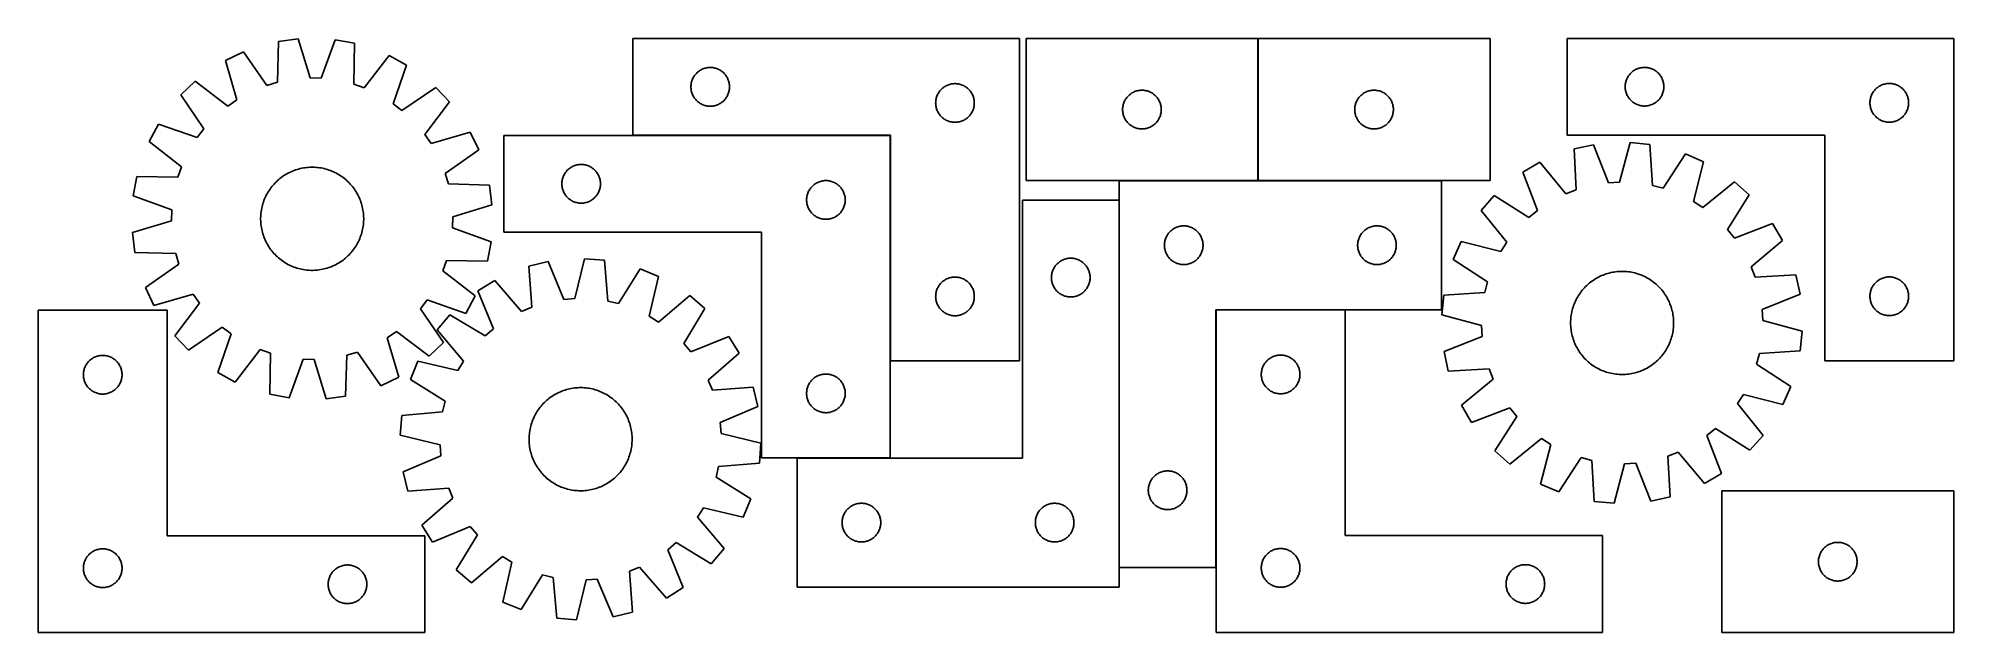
# Model space of a CAD drawing. Header units: millimetres. Extents: x 7 to 1493, y 7 to 467.
import ezdxf

# ---------------------------------------------------------------- set-up
doc = ezdxf.new("R2010")
doc.units = ezdxf.units.MM
doc.layers.add('COMMON', color=5, linetype='CONTINUOUS', true_color=0x0000ff)
doc.layers.add('CUT', color=7, linetype='CONTINUOUS', true_color=0x000000)

msp = doc.modelspace()

# ---------------------------------------------------------------- linework, layer by layer
at = {"layer": 'COMMON'}
for p, q in [((953.424839, 467.159974), (953.424839, 357.159974)), ((468.189253, 392.183514), (667.989252, 392.183514)), ((668.089252, 392.083514), (668.089252, 217.283515)), ((845.7636, 357.059973), (953.324839, 357.059973)), ((953.52484, 357.059973), (1095.7636, 357.059973)), ((845.6636, 56.959973), (845.6636, 341.883513)), ((920.8636, 256.759972), (920.8636, 56.959973)), ((1020.963601, 256.859973), (920.963601, 256.859973)), ((595.563599, 141.983513), (667.989252, 141.983513))]:
    msp.add_line(p, q, dxfattribs=at)
at = {"layer": 'CUT'}
for p, q in [((193.144031, 465.028152), (192.169316, 433.278747)), ((208.396423, 467.051787), (193.144031, 465.028152)), ((217.616486, 436.654991), (208.396423, 467.051787)), ((236.926228, 466.333443), (226.188113, 436.439169)), ((252.057452, 463.544787), (236.926228, 466.333443)), ((251.433127, 431.78656), (252.057452, 463.544787)), ((768.189253, 467.283515), (468.189253, 467.283515)), ((468.189253, 467.283515), (468.189253, 392.283515)), ((768.189253, 217.283515), (768.189253, 467.283515)), ((953.324839, 467.159974), (773.324839, 467.159974)), ((773.324839, 467.159974), (773.324839, 357.159974)), ((953.324839, 357.159974), (953.324839, 467.159974)), ((1133.52484, 467.159974), (953.52484, 467.159974)), ((953.52484, 467.159974), (953.52484, 357.159974)), ((1133.52484, 357.159974), (1133.52484, 467.159974)), ((1493.478159, 467.384345), (1193.478159, 467.384345)), ((1193.478159, 467.384345), (1193.478159, 392.384345)), ((1493.478159, 217.384345), (1493.478159, 467.384345)), ((165.788593, 456.895143), (151.908045, 450.257303)), ((151.908045, 450.257303), (160.792141, 419.760621)), ((183.950521, 430.835228), (165.788593, 456.895143)), ((278.968929, 454.045406), (259.518536, 428.932522)), ((292.497837, 446.717431), (278.968929, 454.045406)), ((282.090236, 416.70649), (292.497837, 446.717431)), ((128.404715, 434.069056), (117.254735, 423.46677)), ((153.730691, 414.896949), (128.404715, 434.069056)), ((192.169316, 433.278747), (183.950521, 430.835228)), ((226.188113, 436.439169), (217.616486, 436.654991)), ((259.518536, 428.932522), (251.433127, 431.78656)), ((513.209141, 430.555696), (513.268755, 431.32583)), ((513.268755, 431.32583), (513.367934, 432.091874)), ((513.367934, 432.091874), (513.506418, 432.851796)), ((513.506418, 432.851796), (513.683837, 433.603582)), ((513.683837, 433.603582), (513.899722, 434.345237)), ((513.899722, 434.345237), (514.153501, 435.074796)), ((514.153501, 435.074796), (514.444499, 435.790324)), ((514.444499, 435.790324), (514.771947, 436.489922)), ((514.771947, 436.489922), (515.134974, 437.171736)), ((515.134974, 437.171736), (515.532619, 437.833958)), ((515.532619, 437.833958), (515.963828, 438.474831)), ((515.963828, 438.474831), (516.427456, 439.092657)), ((516.427456, 439.092657), (516.922274, 439.685797)), ((516.922274, 439.685797), (517.44697, 440.252677)), ((517.44697, 440.252677), (518.000153, 440.791795)), ((518.000153, 440.791795), (518.580355, 441.301722)), ((518.580355, 441.301722), (519.186039, 441.781104)), ((519.186039, 441.781104), (519.815597, 442.22867)), ((519.815597, 442.22867), (520.467361, 442.643234)), ((520.467361, 442.643234), (521.139602, 443.023697)), ((521.139602, 443.023697), (521.830537, 443.369049)), ((521.830537, 443.369049), (522.538334, 443.678374)), ((522.538334, 443.678374), (523.261117, 443.950853)), ((523.261117, 443.950853), (523.996968, 444.185763)), ((523.996968, 444.185763), (524.743937, 444.382481)), ((524.743937, 444.382481), (525.500041, 444.540484)), ((525.500041, 444.540484), (526.263277, 444.659355)), ((526.263277, 444.659355), (527.031621, 444.738778)), ((527.031621, 444.738778), (527.803034, 444.778542)), ((527.803034, 444.778542), (528.575472, 444.778542)), ((528.575472, 444.778542), (529.346885, 444.738778)), ((529.346885, 444.738778), (530.115228, 444.659355)), ((530.115228, 444.659355), (530.878464, 444.540484)), ((530.878464, 444.540484), (531.634569, 444.382481)), ((531.634569, 444.382481), (532.381537, 444.185763)), ((532.381537, 444.185763), (533.117389, 443.950853)), ((533.117389, 443.950853), (533.840171, 443.678374)), ((533.840171, 443.678374), (534.547969, 443.369049)), ((534.547969, 443.369049), (535.238904, 443.023697)), ((535.238904, 443.023697), (535.911145, 442.643234)), ((535.911145, 442.643234), (536.562909, 442.22867)), ((536.562909, 442.22867), (537.192467, 441.781104)), ((537.192467, 441.781104), (537.79815, 441.301722)), ((537.79815, 441.301722), (538.378353, 440.791795)), ((538.378353, 440.791795), (538.931536, 440.252677)), ((538.931536, 440.252677), (539.456232, 439.685797)), ((539.456232, 439.685797), (539.95105, 439.092657)), ((539.95105, 439.092657), (540.414678, 438.474831)), ((540.414678, 438.474831), (540.845886, 437.833958)), ((540.845886, 437.833958), (541.243531, 437.171736)), ((541.243531, 437.171736), (541.606559, 436.489922)), ((541.606559, 436.489922), (541.934006, 435.790324)), ((541.934006, 435.790324), (542.225005, 435.074796)), ((542.225005, 435.074796), (542.478784, 434.345237)), ((542.478784, 434.345237), (542.694669, 433.603582)), ((542.694669, 433.603582), (542.872088, 432.851796)), ((542.872088, 432.851796), (543.010571, 432.091874)), ((543.010571, 432.091874), (543.109751, 431.32583)), ((543.109751, 431.32583), (543.169364, 430.555696)), ((712.538334, 431.178374), (713.261117, 431.450853)), ((713.261117, 431.450853), (713.996968, 431.685763)), ((713.996968, 431.685763), (714.743937, 431.882481)), ((714.743937, 431.882481), (715.500041, 432.040484)), ((715.500041, 432.040484), (716.263277, 432.159355)), ((716.263277, 432.159355), (717.031621, 432.238778)), ((717.031621, 432.238778), (717.803034, 432.278542)), ((717.803034, 432.278542), (718.575472, 432.278542)), ((718.575472, 432.278542), (719.346885, 432.238778)), ((719.346885, 432.238778), (720.115228, 432.159355)), ((720.115228, 432.159355), (720.878464, 432.040484)), ((720.878464, 432.040484), (721.634569, 431.882481)), ((721.634569, 431.882481), (722.381537, 431.685763)), ((722.381537, 431.685763), (723.117389, 431.450853)), ((723.117389, 431.450853), (723.840171, 431.178374)), ((1238.498047, 430.656526), (1238.557661, 431.42666)), ((1238.557661, 431.42666), (1238.65684, 432.192704)), ((1238.65684, 432.192704), (1238.795323, 432.952626)), ((1238.795323, 432.952626), (1238.972743, 433.704412)), ((1238.972743, 433.704412), (1239.188628, 434.446067)), ((1239.188628, 434.446067), (1239.442406, 435.175626)), ((1239.442406, 435.175626), (1239.733405, 435.891154)), ((1239.733405, 435.891154), (1240.060852, 436.590752)), ((1240.060852, 436.590752), (1240.42388, 437.272566)), ((1240.42388, 437.272566), (1240.821525, 437.934788)), ((1240.821525, 437.934788), (1241.252734, 438.575661)), ((1241.252734, 438.575661), (1241.716362, 439.193487)), ((1241.716362, 439.193487), (1242.21118, 439.786627)), ((1242.21118, 439.786627), (1242.735876, 440.353507)), ((1242.735876, 440.353507), (1243.289059, 440.892626)), ((1243.289059, 440.892626), (1243.869261, 441.402552)), ((1243.869261, 441.402552), (1244.474944, 441.881934)), ((1244.474944, 441.881934), (1245.104503, 442.3295)), ((1245.104503, 442.3295), (1245.756267, 442.744064)), ((1245.756267, 442.744064), (1246.428508, 443.124527)), ((1246.428508, 443.124527), (1247.119443, 443.469879)), ((1247.119443, 443.469879), (1247.82724, 443.779205)), ((1247.82724, 443.779205), (1248.550023, 444.051683)), ((1248.550023, 444.051683), (1249.285874, 444.286593)), ((1249.285874, 444.286593), (1250.032843, 444.483311)), ((1250.032843, 444.483311), (1250.788947, 444.641314)), ((1250.788947, 444.641314), (1251.552183, 444.760185)), ((1251.552183, 444.760185), (1252.320527, 444.839608)), ((1252.320527, 444.839608), (1253.09194, 444.879372)), ((1253.09194, 444.879372), (1253.864377, 444.879372)), ((1253.864377, 444.879372), (1254.635791, 444.839608)), ((1254.635791, 444.839608), (1255.404134, 444.760185)), ((1255.404134, 444.760185), (1256.16737, 444.641314)), ((1256.16737, 444.641314), (1256.923475, 444.483311)), ((1256.923475, 444.483311), (1257.670443, 444.286593)), ((1257.670443, 444.286593), (1258.406294, 444.051683)), ((1258.406294, 444.051683), (1259.129077, 443.779205)), ((1259.129077, 443.779205), (1259.836875, 443.469879)), ((1259.836875, 443.469879), (1260.52781, 443.124527)), ((1260.52781, 443.124527), (1261.200051, 442.744064)), ((1261.200051, 442.744064), (1261.851814, 442.3295)), ((1261.851814, 442.3295), (1262.481373, 441.881934)), ((1262.481373, 441.881934), (1263.087056, 441.402552)), ((1263.087056, 441.402552), (1263.667259, 440.892626)), ((1263.667259, 440.892626), (1264.220441, 440.353507)), ((1264.220441, 440.353507), (1264.745138, 439.786627)), ((1264.745138, 439.786627), (1265.239956, 439.193487)), ((1265.239956, 439.193487), (1265.703584, 438.575661)), ((1265.703584, 438.575661), (1266.134792, 437.934788)), ((1266.134792, 437.934788), (1266.532437, 437.272566)), ((1266.532437, 437.272566), (1266.895465, 436.590752)), ((1266.895465, 436.590752), (1267.222912, 435.891154)), ((1267.222912, 435.891154), (1267.513911, 435.175626)), ((1267.513911, 435.175626), (1267.767689, 434.446067)), ((1267.767689, 434.446067), (1267.983575, 433.704412)), ((1267.983575, 433.704412), (1268.160994, 432.952626)), ((1268.160994, 432.952626), (1268.299477, 432.192704)), ((1268.299477, 432.192704), (1268.398657, 431.42666)), ((1268.398657, 431.42666), (1268.45827, 430.656526)), ((1437.119443, 430.969879), (1437.82724, 431.279205)), ((1437.82724, 431.279205), (1438.550023, 431.551683)), ((1438.550023, 431.551683), (1439.285874, 431.786593)), ((1439.285874, 431.786593), (1440.032843, 431.983311)), ((1440.032843, 431.983311), (1440.788947, 432.141314)), ((1440.788947, 432.141314), (1441.552183, 432.260185)), ((1441.552183, 432.260185), (1442.320527, 432.339608)), ((1442.320527, 432.339608), (1443.09194, 432.379372)), ((1443.09194, 432.379372), (1443.864377, 432.379372)), ((1443.864377, 432.379372), (1444.635791, 432.339608)), ((1444.635791, 432.339608), (1445.404134, 432.260185)), ((1445.404134, 432.260185), (1446.16737, 432.141314)), ((1446.16737, 432.141314), (1446.923475, 431.983311)), ((1446.923475, 431.983311), (1447.670443, 431.786593)), ((1447.670443, 431.786593), (1448.406294, 431.551683)), ((1448.406294, 431.551683), (1449.129077, 431.279205)), ((1449.129077, 431.279205), (1449.836875, 430.969879)), ((117.254735, 423.46677), (135.128005, 397.208038)), ((160.792141, 419.760621), (153.730691, 414.896949)), ((288.897971, 411.49361), (282.090236, 416.70649)), ((315.156702, 429.36688), (288.897971, 411.49361)), ((306.586881, 392.890923), (325.758988, 418.216899)), ((325.758988, 418.216899), (315.156702, 429.36688)), ((513.189253, 429.783515), (513.209141, 430.555696)), ((513.209141, 429.011334), (513.189253, 429.783515)), ((513.268755, 428.2412), (513.209141, 429.011334)), ((513.367934, 427.475156), (513.268755, 428.2412)), ((513.506418, 426.715234), (513.367934, 427.475156)), ((513.683837, 425.963448), (513.506418, 426.715234)), ((513.899722, 425.221792), (513.683837, 425.963448)), ((514.153501, 424.492234), (513.899722, 425.221792)), ((514.444499, 423.776706), (514.153501, 424.492234)), ((514.771947, 423.077108), (514.444499, 423.776706)), ((515.134974, 422.395294), (514.771947, 423.077108)), ((515.532619, 421.733072), (515.134974, 422.395294)), ((515.963828, 421.092198), (515.532619, 421.733072)), ((516.427456, 420.474373), (515.963828, 421.092198)), ((516.922274, 419.881233), (516.427456, 420.474373)), ((517.44697, 419.314353), (516.922274, 419.881233)), ((518.000153, 418.775234), (517.44697, 419.314353)), ((518.580355, 418.265308), (518.000153, 418.775234)), ((519.186039, 417.785926), (518.580355, 418.265308)), ((519.815597, 417.33836), (519.186039, 417.785926)), ((520.467361, 416.923796), (519.815597, 417.33836)), ((521.139602, 416.543333), (520.467361, 416.923796)), ((521.830537, 416.197981), (521.139602, 416.543333)), ((535.238904, 416.543333), (534.547969, 416.197981)), ((535.911145, 416.923796), (535.238904, 416.543333)), ((536.562909, 417.33836), (535.911145, 416.923796)), ((537.192467, 417.785926), (536.562909, 417.33836)), ((537.79815, 418.265308), (537.192467, 417.785926)), ((538.378353, 418.775234), (537.79815, 418.265308)), ((538.931536, 419.314353), (538.378353, 418.775234)), ((539.456232, 419.881233), (538.931536, 419.314353)), ((539.95105, 420.474373), (539.456232, 419.881233)), ((540.414678, 421.092198), (539.95105, 420.474373)), ((540.845886, 421.733072), (540.414678, 421.092198)), ((541.243531, 422.395294), (540.845886, 421.733072)), ((541.606559, 423.077108), (541.243531, 422.395294)), ((541.934006, 423.776706), (541.606559, 423.077108)), ((542.225005, 424.492234), (541.934006, 423.776706)), ((542.478784, 425.221792), (542.225005, 424.492234)), ((542.694669, 425.963448), (542.478784, 425.221792)), ((542.872088, 426.715234), (542.694669, 425.963448)), ((543.010571, 427.475156), (542.872088, 426.715234)), ((543.109751, 428.2412), (543.010571, 427.475156)), ((543.169364, 429.011334), (543.109751, 428.2412)), ((543.169364, 430.555696), (543.189253, 429.783515)), ((543.189253, 429.783515), (543.169364, 429.011334)), ((703.189253, 417.283515), (703.209141, 418.055696)), ((703.209141, 416.511334), (703.189253, 417.283515)), ((703.209141, 418.055696), (703.268755, 418.82583)), ((703.268755, 415.7412), (703.209141, 416.511334)), ((703.268755, 418.82583), (703.367934, 419.591874)), ((703.367934, 419.591874), (703.506418, 420.351796)), ((703.506418, 420.351796), (703.683837, 421.103582)), ((703.683837, 421.103582), (703.899722, 421.845237)), ((703.899722, 421.845237), (704.153501, 422.574796)), ((704.153501, 422.574796), (704.444499, 423.290324)), ((704.444499, 423.290324), (704.771947, 423.989922)), ((704.771947, 423.989922), (705.134974, 424.671736)), ((705.134974, 424.671736), (705.532619, 425.333958)), ((705.532619, 425.333958), (705.963828, 425.974831)), ((705.963828, 425.974831), (706.427456, 426.592657)), ((706.427456, 426.592657), (706.922274, 427.185797)), ((706.922274, 427.185797), (707.44697, 427.752677)), ((707.44697, 427.752677), (708.000153, 428.291795)), ((708.000153, 428.291795), (708.580355, 428.801722)), ((708.580355, 428.801722), (709.186039, 429.281104)), ((709.186039, 429.281104), (709.815597, 429.72867)), ((709.815597, 429.72867), (710.467361, 430.143234)), ((710.467361, 430.143234), (711.139602, 430.523697)), ((711.139602, 430.523697), (711.830537, 430.869049)), ((711.830537, 430.869049), (712.538334, 431.178374)), ((723.840171, 431.178374), (724.547969, 430.869049)), ((724.547969, 430.869049), (725.238904, 430.523697)), ((725.238904, 430.523697), (725.911145, 430.143234)), ((725.911145, 430.143234), (726.562909, 429.72867)), ((726.562909, 429.72867), (727.192467, 429.281104)), ((727.192467, 429.281104), (727.79815, 428.801722)), ((727.79815, 428.801722), (728.378353, 428.291795)), ((728.378353, 428.291795), (728.931536, 427.752677)), ((728.931536, 427.752677), (729.456232, 427.185797)), ((729.456232, 427.185797), (729.95105, 426.592657)), ((729.95105, 426.592657), (730.414678, 425.974831)), ((730.414678, 425.974831), (730.845886, 425.333958)), ((730.845886, 425.333958), (731.243531, 424.671736)), ((731.243531, 424.671736), (731.606559, 423.989922)), ((731.606559, 423.989922), (731.934006, 423.290324)), ((731.934006, 423.290324), (732.225005, 422.574796)), ((732.225005, 422.574796), (732.478784, 421.845237)), ((732.478784, 421.845237), (732.694669, 421.103582)), ((732.694669, 421.103582), (732.872088, 420.351796)), ((732.872088, 420.351796), (733.010571, 419.591874)), ((733.010571, 419.591874), (733.109751, 418.82583)), ((733.109751, 418.82583), (733.169364, 418.055696)), ((733.169364, 416.511334), (733.109751, 415.7412)), ((733.169364, 418.055696), (733.189253, 417.283515)), ((733.189253, 417.283515), (733.169364, 416.511334)), ((848.819423, 415.980041), (849.035308, 416.721697)), ((849.035308, 416.721697), (849.289087, 417.451255)), ((849.289087, 417.451255), (849.580085, 418.166783)), ((849.580085, 418.166783), (849.907533, 418.866381)), ((849.907533, 418.866381), (850.27056, 419.548195)), ((850.27056, 419.548195), (850.668206, 420.210417)), ((850.668206, 420.210417), (851.099414, 420.851291)), ((851.099414, 420.851291), (851.563042, 421.469116)), ((851.563042, 421.469116), (852.05786, 422.062256)), ((852.05786, 422.062256), (852.582556, 422.629136)), ((852.582556, 422.629136), (853.135739, 423.168255)), ((853.135739, 423.168255), (853.715941, 423.678181)), ((853.715941, 423.678181), (854.321625, 424.157563)), ((854.321625, 424.157563), (854.951183, 424.605129)), ((854.951183, 424.605129), (855.602947, 425.019693)), ((855.602947, 425.019693), (856.275188, 425.400156)), ((856.275188, 425.400156), (856.966123, 425.745508)), ((856.966123, 425.745508), (857.673921, 426.054834)), ((857.673921, 426.054834), (858.396703, 426.327312)), ((858.396703, 426.327312), (859.132554, 426.562222)), ((859.132554, 426.562222), (859.879523, 426.75894)), ((859.879523, 426.75894), (860.635628, 426.916943)), ((860.635628, 426.916943), (861.398864, 427.035814)), ((861.398864, 427.035814), (862.167207, 427.115237)), ((862.167207, 427.115237), (862.93862, 427.155001)), ((862.93862, 427.155001), (863.711058, 427.155001)), ((863.711058, 427.155001), (864.482471, 427.115237)), ((864.482471, 427.115237), (865.250814, 427.035814)), ((865.250814, 427.035814), (866.01405, 426.916943)), ((866.01405, 426.916943), (866.770155, 426.75894)), ((866.770155, 426.75894), (867.517124, 426.562222)), ((867.517124, 426.562222), (868.252975, 426.327312)), ((868.252975, 426.327312), (868.975757, 426.054834)), ((868.975757, 426.054834), (869.683555, 425.745508)), ((869.683555, 425.745508), (870.37449, 425.400156)), ((870.37449, 425.400156), (871.046731, 425.019693)), ((871.046731, 425.019693), (871.698495, 424.605129)), ((871.698495, 424.605129), (872.328053, 424.157563)), ((872.328053, 424.157563), (872.933737, 423.678181)), ((872.933737, 423.678181), (873.513939, 423.168255)), ((873.513939, 423.168255), (874.067122, 422.629136)), ((874.067122, 422.629136), (874.591818, 422.062256)), ((874.591818, 422.062256), (875.086636, 421.469116)), ((875.086636, 421.469116), (875.550264, 420.851291)), ((875.550264, 420.851291), (875.981472, 420.210417)), ((875.981472, 420.210417), (876.379118, 419.548195)), ((876.379118, 419.548195), (876.742145, 418.866381)), ((876.742145, 418.866381), (877.069593, 418.166783)), ((877.069593, 418.166783), (877.360591, 417.451255)), ((877.360591, 417.451255), (877.61437, 416.721697)), ((877.61437, 416.721697), (877.830255, 415.980041)), ((1029.019424, 415.980041), (1029.235309, 416.721697)), ((1029.235309, 416.721697), (1029.489088, 417.451255)), ((1029.489088, 417.451255), (1029.780086, 418.166783)), ((1029.780086, 418.166783), (1030.107534, 418.866381)), ((1030.107534, 418.866381), (1030.470561, 419.548195)), ((1030.470561, 419.548195), (1030.868207, 420.210417)), ((1030.868207, 420.210417), (1031.299415, 420.851291)), ((1031.299415, 420.851291), (1031.763043, 421.469116)), ((1031.763043, 421.469116), (1032.257861, 422.062256)), ((1032.257861, 422.062256), (1032.782557, 422.629136)), ((1032.782557, 422.629136), (1033.33574, 423.168255)), ((1033.33574, 423.168255), (1033.915942, 423.678181)), ((1033.915942, 423.678181), (1034.521626, 424.157563)), ((1034.521626, 424.157563), (1035.151184, 424.605129)), ((1035.151184, 424.605129), (1035.802948, 425.019693)), ((1035.802948, 425.019693), (1036.475189, 425.400156)), ((1036.475189, 425.400156), (1037.166124, 425.745508)), ((1037.166124, 425.745508), (1037.873922, 426.054834)), ((1037.873922, 426.054834), (1038.596704, 426.327312)), ((1038.596704, 426.327312), (1039.332555, 426.562222)), ((1039.332555, 426.562222), (1040.079524, 426.75894)), ((1040.079524, 426.75894), (1040.835629, 426.916943)), ((1040.835629, 426.916943), (1041.598865, 427.035814)), ((1041.598865, 427.035814), (1042.367208, 427.115237)), ((1042.367208, 427.115237), (1043.138621, 427.155001)), ((1043.138621, 427.155001), (1043.911059, 427.155001)), ((1043.911059, 427.155001), (1044.682472, 427.115237)), ((1044.682472, 427.115237), (1045.450815, 427.035814)), ((1045.450815, 427.035814), (1046.214051, 426.916943)), ((1046.214051, 426.916943), (1046.970156, 426.75894)), ((1046.970156, 426.75894), (1047.717125, 426.562222)), ((1047.717125, 426.562222), (1048.452976, 426.327312)), ((1048.452976, 426.327312), (1049.175758, 426.054834)), ((1049.175758, 426.054834), (1049.883556, 425.745508)), ((1049.883556, 425.745508), (1050.574491, 425.400156)), ((1050.574491, 425.400156), (1051.246732, 425.019693)), ((1051.246732, 425.019693), (1051.898496, 424.605129)), ((1051.898496, 424.605129), (1052.528054, 424.157563)), ((1052.528054, 424.157563), (1053.133738, 423.678181)), ((1053.133738, 423.678181), (1053.71394, 423.168255)), ((1053.71394, 423.168255), (1054.267123, 422.629136)), ((1054.267123, 422.629136), (1054.791819, 422.062256)), ((1054.791819, 422.062256), (1055.286637, 421.469116)), ((1055.286637, 421.469116), (1055.750265, 420.851291)), ((1055.750265, 420.851291), (1056.181473, 420.210417)), ((1056.181473, 420.210417), (1056.579119, 419.548195)), ((1056.579119, 419.548195), (1056.942146, 418.866381)), ((1056.942146, 418.866381), (1057.269594, 418.166783)), ((1057.269594, 418.166783), (1057.560592, 417.451255)), ((1057.560592, 417.451255), (1057.814371, 416.721697)), ((1057.814371, 416.721697), (1058.030256, 415.980041)), ((1238.478159, 429.884345), (1238.498047, 430.656526)), ((1238.498047, 429.112164), (1238.478159, 429.884345)), ((1238.557661, 428.34203), (1238.498047, 429.112164)), ((1238.65684, 427.575986), (1238.557661, 428.34203)), ((1238.795323, 426.816064), (1238.65684, 427.575986)), ((1238.972743, 426.064278), (1238.795323, 426.816064)), ((1239.188628, 425.322623), (1238.972743, 426.064278)), ((1239.442406, 424.593064), (1239.188628, 425.322623)), ((1239.733405, 423.877536), (1239.442406, 424.593064)), ((1240.060852, 423.177938), (1239.733405, 423.877536)), ((1240.42388, 422.496124), (1240.060852, 423.177938)), ((1240.821525, 421.833902), (1240.42388, 422.496124)), ((1241.252734, 421.193029), (1240.821525, 421.833902)), ((1241.716362, 420.575203), (1241.252734, 421.193029)), ((1242.21118, 419.982063), (1241.716362, 420.575203)), ((1242.735876, 419.415183), (1242.21118, 419.982063)), ((1243.289059, 418.876065), (1242.735876, 419.415183)), ((1243.869261, 418.366138), (1243.289059, 418.876065)), ((1244.474944, 417.886756), (1243.869261, 418.366138)), ((1245.104503, 417.43919), (1244.474944, 417.886756)), ((1245.756267, 417.024626), (1245.104503, 417.43919)), ((1246.428508, 416.644163), (1245.756267, 417.024626)), ((1247.119443, 416.298811), (1246.428508, 416.644163)), ((1260.52781, 416.644163), (1259.836875, 416.298811)), ((1261.200051, 417.024626), (1260.52781, 416.644163)), ((1261.851814, 417.43919), (1261.200051, 417.024626)), ((1262.481373, 417.886756), (1261.851814, 417.43919)), ((1263.087056, 418.366138), (1262.481373, 417.886756)), ((1263.667259, 418.876065), (1263.087056, 418.366138)), ((1264.220441, 419.415183), (1263.667259, 418.876065)), ((1264.745138, 419.982063), (1264.220441, 419.415183)), ((1265.239956, 420.575203), (1264.745138, 419.982063)), ((1265.703584, 421.193029), (1265.239956, 420.575203)), ((1266.134792, 421.833902), (1265.703584, 421.193029)), ((1266.532437, 422.496124), (1266.134792, 421.833902)), ((1266.895465, 423.177938), (1266.532437, 422.496124)), ((1267.222912, 423.877536), (1266.895465, 423.177938)), ((1267.513911, 424.593064), (1267.222912, 423.877536)), ((1267.767689, 425.322623), (1267.513911, 424.593064)), ((1267.983575, 426.064278), (1267.767689, 425.322623)), ((1268.160994, 426.816064), (1267.983575, 426.064278)), ((1268.299477, 427.575986), (1268.160994, 426.816064)), ((1268.398657, 428.34203), (1268.299477, 427.575986)), ((1268.45827, 429.112164), (1268.398657, 428.34203)), ((1268.45827, 430.656526), (1268.478159, 429.884345)), ((1268.478159, 429.884345), (1268.45827, 429.112164)), ((1428.478159, 417.384345), (1428.498047, 418.156526)), ((1428.498047, 416.612164), (1428.478159, 417.384345)), ((1428.498047, 418.156526), (1428.557661, 418.92666)), ((1428.557661, 415.84203), (1428.498047, 416.612164)), ((1428.557661, 418.92666), (1428.65684, 419.692704)), ((1428.65684, 419.692704), (1428.795323, 420.452626)), ((1428.795323, 420.452626), (1428.972743, 421.204412)), ((1428.972743, 421.204412), (1429.188628, 421.946067)), ((1429.188628, 421.946067), (1429.442406, 422.675626)), ((1429.442406, 422.675626), (1429.733405, 423.391154)), ((1429.733405, 423.391154), (1430.060852, 424.090752)), ((1430.060852, 424.090752), (1430.42388, 424.772566)), ((1430.42388, 424.772566), (1430.821525, 425.434788)), ((1430.821525, 425.434788), (1431.252734, 426.075661)), ((1431.252734, 426.075661), (1431.716362, 426.693487)), ((1431.716362, 426.693487), (1432.21118, 427.286627)), ((1432.21118, 427.286627), (1432.735876, 427.853507)), ((1432.735876, 427.853507), (1433.289059, 428.392626)), ((1433.289059, 428.392626), (1433.869261, 428.902552)), ((1433.869261, 428.902552), (1434.474944, 429.381934)), ((1434.474944, 429.381934), (1435.104503, 429.8295)), ((1435.104503, 429.8295), (1435.756267, 430.244064)), ((1435.756267, 430.244064), (1436.428508, 430.624527)), ((1436.428508, 430.624527), (1437.119443, 430.969879)), ((1449.836875, 430.969879), (1450.52781, 430.624527)), ((1450.52781, 430.624527), (1451.200051, 430.244064)), ((1451.200051, 430.244064), (1451.851814, 429.8295)), ((1451.851814, 429.8295), (1452.481373, 429.381934)), ((1452.481373, 429.381934), (1453.087056, 428.902552)), ((1453.087056, 428.902552), (1453.667259, 428.392626)), ((1453.667259, 428.392626), (1454.220441, 427.853507)), ((1454.220441, 427.853507), (1454.745138, 427.286627)), ((1454.745138, 427.286627), (1455.239956, 426.693487)), ((1455.239956, 426.693487), (1455.703584, 426.075661)), ((1455.703584, 426.075661), (1456.134792, 425.434788)), ((1456.134792, 425.434788), (1456.532437, 424.772566)), ((1456.532437, 424.772566), (1456.895465, 424.090752)), ((1456.895465, 424.090752), (1457.222912, 423.391154)), ((1457.222912, 423.391154), (1457.513911, 422.675626)), ((1457.513911, 422.675626), (1457.767689, 421.946067)), ((1457.767689, 421.946067), (1457.983575, 421.204412)), ((1457.983575, 421.204412), (1458.160994, 420.452626)), ((1458.160994, 420.452626), (1458.299477, 419.692704)), ((1458.299477, 419.692704), (1458.398657, 418.92666)), ((1458.398657, 418.92666), (1458.45827, 418.156526)), ((1458.45827, 416.612164), (1458.398657, 415.84203)), ((1458.45827, 418.156526), (1458.478159, 417.384345)), ((1458.478159, 417.384345), (1458.45827, 416.612164)), ((522.538334, 415.888655), (521.830537, 416.197981)), ((523.261117, 415.616177), (522.538334, 415.888655)), ((523.996968, 415.381267), (523.261117, 415.616177)), ((524.743937, 415.184549), (523.996968, 415.381267)), ((525.500041, 415.026546), (524.743937, 415.184549)), ((526.263277, 414.907675), (525.500041, 415.026546)), ((527.031621, 414.828252), (526.263277, 414.907675)), ((527.803034, 414.788488), (527.031621, 414.828252)), ((528.575472, 414.788488), (527.803034, 414.788488)), ((529.346885, 414.828252), (528.575472, 414.788488)), ((530.115228, 414.907675), (529.346885, 414.828252)), ((530.878464, 415.026546), (530.115228, 414.907675)), ((531.634569, 415.184549), (530.878464, 415.026546)), ((532.381537, 415.381267), (531.634569, 415.184549)), ((533.117389, 415.616177), (532.381537, 415.381267)), ((533.840171, 415.888655), (533.117389, 415.616177)), ((534.547969, 416.197981), (533.840171, 415.888655)), ((703.367934, 414.975156), (703.268755, 415.7412)), ((703.506418, 414.215234), (703.367934, 414.975156)), ((703.683837, 413.463448), (703.506418, 414.215234)), ((703.899722, 412.721792), (703.683837, 413.463448)), ((704.153501, 411.992234), (703.899722, 412.721792)), ((704.444499, 411.276706), (704.153501, 411.992234)), ((704.771947, 410.577108), (704.444499, 411.276706)), ((705.134974, 409.895294), (704.771947, 410.577108)), ((705.532619, 409.233072), (705.134974, 409.895294)), ((705.963828, 408.592198), (705.532619, 409.233072)), ((706.427456, 407.974373), (705.963828, 408.592198)), ((706.922274, 407.381233), (706.427456, 407.974373)), ((707.44697, 406.814353), (706.922274, 407.381233)), ((708.000153, 406.275234), (707.44697, 406.814353)), ((708.580355, 405.765308), (708.000153, 406.275234)), ((709.186039, 405.285926), (708.580355, 405.765308)), ((709.815597, 404.83836), (709.186039, 405.285926)), ((710.467361, 404.423796), (709.815597, 404.83836)), ((711.139602, 404.043333), (710.467361, 404.423796)), ((711.830537, 403.697981), (711.139602, 404.043333)), ((712.538334, 403.388655), (711.830537, 403.697981)), ((713.261117, 403.116177), (712.538334, 403.388655)), ((713.996968, 402.881267), (713.261117, 403.116177)), ((714.743937, 402.684549), (713.996968, 402.881267)), ((715.500041, 402.526546), (714.743937, 402.684549)), ((716.263277, 402.407675), (715.500041, 402.526546)), ((717.031621, 402.328252), (716.263277, 402.407675)), ((717.803034, 402.288488), (717.031621, 402.328252)), ((718.575472, 402.288488), (717.803034, 402.288488)), ((719.346885, 402.328252), (718.575472, 402.288488)), ((720.115228, 402.407675), (719.346885, 402.328252)), ((720.878464, 402.526546), (720.115228, 402.407675)), ((721.634569, 402.684549), (720.878464, 402.526546)), ((722.381537, 402.881267), (721.634569, 402.684549)), ((723.117389, 403.116177), (722.381537, 402.881267)), ((723.840171, 403.388655), (723.117389, 403.116177)), ((724.547969, 403.697981), (723.840171, 403.388655)), ((725.238904, 404.043333), (724.547969, 403.697981)), ((725.911145, 404.423796), (725.238904, 404.043333)), ((726.562909, 404.83836), (725.911145, 404.423796)), ((727.192467, 405.285926), (726.562909, 404.83836)), ((727.79815, 405.765308), (727.192467, 405.285926)), ((728.378353, 406.275234), (727.79815, 405.765308)), ((728.931536, 406.814353), (728.378353, 406.275234)), ((729.456232, 407.381233), (728.931536, 406.814353)), ((729.95105, 407.974373), (729.456232, 407.381233)), ((730.414678, 408.592198), (729.95105, 407.974373)), ((730.845886, 409.233072), (730.414678, 408.592198)), ((731.243531, 409.895294), (730.845886, 409.233072)), ((731.606559, 410.577108), (731.243531, 409.895294)), ((731.934006, 411.276706), (731.606559, 410.577108)), ((732.225005, 411.992234), (731.934006, 411.276706)), ((732.478784, 412.721792), (732.225005, 411.992234)), ((732.694669, 413.463448), (732.478784, 412.721792)), ((732.872088, 414.215234), (732.694669, 413.463448)), ((733.010571, 414.975156), (732.872088, 414.215234)), ((733.109751, 415.7412), (733.010571, 414.975156)), ((848.324839, 412.159974), (848.344728, 412.932155)), ((848.344728, 411.387793), (848.324839, 412.159974)), ((848.344728, 412.932155), (848.404341, 413.702289)), ((848.404341, 410.617659), (848.344728, 411.387793)), ((848.404341, 413.702289), (848.503521, 414.468333)), ((848.503521, 409.851615), (848.404341, 410.617659)), ((848.503521, 414.468333), (848.642004, 415.228255)), ((848.642004, 409.091693), (848.503521, 409.851615)), ((848.642004, 415.228255), (848.819423, 415.980041)), ((848.819423, 408.339907), (848.642004, 409.091693)), ((849.035308, 407.598252), (848.819423, 408.339907)), ((849.289087, 406.868693), (849.035308, 407.598252)), ((849.580085, 406.153165), (849.289087, 406.868693)), ((849.907533, 405.453567), (849.580085, 406.153165)), ((850.27056, 404.771753), (849.907533, 405.453567)), ((850.668206, 404.109531), (850.27056, 404.771753)), ((851.099414, 403.468658), (850.668206, 404.109531)), ((851.563042, 402.850832), (851.099414, 403.468658)), ((852.05786, 402.257692), (851.563042, 402.850832)), ((852.582556, 401.690812), (852.05786, 402.257692)), ((853.135739, 401.151694), (852.582556, 401.690812)), ((874.067122, 401.690812), (873.513939, 401.151694)), ((874.591818, 402.257692), (874.067122, 401.690812)), ((875.086636, 402.850832), (874.591818, 402.257692)), ((875.550264, 403.468658), (875.086636, 402.850832)), ((875.981472, 404.109531), (875.550264, 403.468658)), ((876.379118, 404.771753), (875.981472, 404.109531)), ((876.742145, 405.453567), (876.379118, 404.771753)), ((877.069593, 406.153165), (876.742145, 405.453567)), ((877.360591, 406.868693), (877.069593, 406.153165)), ((877.61437, 407.598252), (877.360591, 406.868693)), ((877.830255, 408.339907), (877.61437, 407.598252)), ((877.830255, 415.980041), (878.007674, 415.228255)), ((878.007674, 409.091693), (877.830255, 408.339907)), ((878.007674, 415.228255), (878.146157, 414.468333)), ((878.146157, 409.851615), (878.007674, 409.091693)), ((878.146157, 414.468333), (878.245337, 413.702289)), ((878.245337, 410.617659), (878.146157, 409.851615)), ((878.245337, 413.702289), (878.30495, 412.932155)), ((878.30495, 411.387793), (878.245337, 410.617659)), ((878.30495, 412.932155), (878.324839, 412.159974)), ((878.324839, 412.159974), (878.30495, 411.387793)), ((1028.52484, 412.159974), (1028.544729, 412.932155)), ((1028.544729, 411.387793), (1028.52484, 412.159974)), ((1028.544729, 412.932155), (1028.604342, 413.702289)), ((1028.604342, 410.617659), (1028.544729, 411.387793)), ((1028.604342, 413.702289), (1028.703522, 414.468333)), ((1028.703522, 409.851615), (1028.604342, 410.617659)), ((1028.703522, 414.468333), (1028.842005, 415.228255)), ((1028.842005, 409.091693), (1028.703522, 409.851615)), ((1028.842005, 415.228255), (1029.019424, 415.980041)), ((1029.019424, 408.339907), (1028.842005, 409.091693)), ((1029.235309, 407.598252), (1029.019424, 408.339907)), ((1029.489088, 406.868693), (1029.235309, 407.598252)), ((1029.780086, 406.153165), (1029.489088, 406.868693)), ((1030.107534, 405.453567), (1029.780086, 406.153165)), ((1030.470561, 404.771753), (1030.107534, 405.453567)), ((1030.868207, 404.109531), (1030.470561, 404.771753)), ((1031.299415, 403.468658), (1030.868207, 404.109531)), ((1031.763043, 402.850832), (1031.299415, 403.468658)), ((1032.257861, 402.257692), (1031.763043, 402.850832)), ((1032.782557, 401.690812), (1032.257861, 402.257692)), ((1033.33574, 401.151694), (1032.782557, 401.690812)), ((1054.267123, 401.690812), (1053.71394, 401.151694)), ((1054.791819, 402.257692), (1054.267123, 401.690812)), ((1055.286637, 402.850832), (1054.791819, 402.257692)), ((1055.750265, 403.468658), (1055.286637, 402.850832)), ((1056.181473, 404.109531), (1055.750265, 403.468658)), ((1056.579119, 404.771753), (1056.181473, 404.109531)), ((1056.942146, 405.453567), (1056.579119, 404.771753)), ((1057.269594, 406.153165), (1056.942146, 405.453567)), ((1057.560592, 406.868693), (1057.269594, 406.153165)), ((1057.814371, 407.598252), (1057.560592, 406.868693)), ((1058.030256, 408.339907), (1057.814371, 407.598252)), ((1058.030256, 415.980041), (1058.207675, 415.228255)), ((1058.207675, 409.091693), (1058.030256, 408.339907)), ((1058.207675, 415.228255), (1058.346158, 414.468333)), ((1058.346158, 409.851615), (1058.207675, 409.091693)), ((1058.346158, 414.468333), (1058.445338, 413.702289)), ((1058.445338, 410.617659), (1058.346158, 409.851615)), ((1058.445338, 413.702289), (1058.504951, 412.932155)), ((1058.504951, 411.387793), (1058.445338, 410.617659)), ((1058.504951, 412.932155), (1058.52484, 412.159974)), ((1058.52484, 412.159974), (1058.504951, 411.387793)), ((1247.82724, 415.989485), (1247.119443, 416.298811)), ((1248.550023, 415.717007), (1247.82724, 415.989485)), ((1249.285874, 415.482097), (1248.550023, 415.717007)), ((1250.032843, 415.285379), (1249.285874, 415.482097)), ((1250.788947, 415.127376), (1250.032843, 415.285379)), ((1251.552183, 415.008505), (1250.788947, 415.127376)), ((1252.320527, 414.929082), (1251.552183, 415.008505)), ((1253.09194, 414.889318), (1252.320527, 414.929082)), ((1253.864377, 414.889318), (1253.09194, 414.889318)), ((1254.635791, 414.929082), (1253.864377, 414.889318)), ((1255.404134, 415.008505), (1254.635791, 414.929082)), ((1256.16737, 415.127376), (1255.404134, 415.008505)), ((1256.923475, 415.285379), (1256.16737, 415.127376)), ((1257.670443, 415.482097), (1256.923475, 415.285379)), ((1258.406294, 415.717007), (1257.670443, 415.482097)), ((1259.129077, 415.989485), (1258.406294, 415.717007)), ((1259.836875, 416.298811), (1259.129077, 415.989485)), ((1428.65684, 415.075986), (1428.557661, 415.84203)), ((1428.795323, 414.316064), (1428.65684, 415.075986)), ((1428.972743, 413.564278), (1428.795323, 414.316064)), ((1429.188628, 412.822623), (1428.972743, 413.564278)), ((1429.442406, 412.093064), (1429.188628, 412.822623)), ((1429.733405, 411.377536), (1429.442406, 412.093064)), ((1430.060852, 410.677938), (1429.733405, 411.377536)), ((1430.42388, 409.996124), (1430.060852, 410.677938)), ((1430.821525, 409.333902), (1430.42388, 409.996124)), ((1431.252734, 408.693029), (1430.821525, 409.333902)), ((1431.716362, 408.075203), (1431.252734, 408.693029)), ((1432.21118, 407.482063), (1431.716362, 408.075203)), ((1432.735876, 406.915183), (1432.21118, 407.482063)), ((1433.289059, 406.376065), (1432.735876, 406.915183)), ((1433.869261, 405.866138), (1433.289059, 406.376065)), ((1434.474944, 405.386756), (1433.869261, 405.866138)), ((1435.104503, 404.93919), (1434.474944, 405.386756)), ((1435.756267, 404.524626), (1435.104503, 404.93919)), ((1436.428508, 404.144163), (1435.756267, 404.524626)), ((1437.119443, 403.798811), (1436.428508, 404.144163)), ((1437.82724, 403.489485), (1437.119443, 403.798811)), ((1438.550023, 403.217007), (1437.82724, 403.489485)), ((1439.285874, 402.982097), (1438.550023, 403.217007)), ((1440.032843, 402.785379), (1439.285874, 402.982097)), ((1440.788947, 402.627376), (1440.032843, 402.785379)), ((1441.552183, 402.508505), (1440.788947, 402.627376)), ((1442.320527, 402.429082), (1441.552183, 402.508505)), ((1443.09194, 402.389318), (1442.320527, 402.429082)), ((1443.864377, 402.389318), (1443.09194, 402.389318)), ((1444.635791, 402.429082), (1443.864377, 402.389318)), ((1445.404134, 402.508505), (1444.635791, 402.429082)), ((1446.16737, 402.627376), (1445.404134, 402.508505)), ((1446.923475, 402.785379), (1446.16737, 402.627376)), ((1447.670443, 402.982097), (1446.923475, 402.785379)), ((1448.406294, 403.217007), (1447.670443, 402.982097)), ((1449.129077, 403.489485), (1448.406294, 403.217007)), ((1449.836875, 403.798811), (1449.129077, 403.489485)), ((1450.52781, 404.144163), (1449.836875, 403.798811)), ((1451.200051, 404.524626), (1450.52781, 404.144163)), ((1451.851814, 404.93919), (1451.200051, 404.524626)), ((1452.481373, 405.386756), (1451.851814, 404.93919)), ((1453.087056, 405.866138), (1452.481373, 405.386756)), ((1453.667259, 406.376065), (1453.087056, 405.866138)), ((1454.220441, 406.915183), (1453.667259, 406.376065)), ((1454.745138, 407.482063), (1454.220441, 406.915183)), ((1455.239956, 408.075203), (1454.745138, 407.482063)), ((1455.703584, 408.693029), (1455.239956, 408.075203)), ((1456.134792, 409.333902), (1455.703584, 408.693029)), ((1456.532437, 409.996124), (1456.134792, 409.333902)), ((1456.895465, 410.677938), (1456.532437, 409.996124)), ((1457.222912, 411.377536), (1456.895465, 410.677938)), ((1457.513911, 412.093064), (1457.222912, 411.377536)), ((1457.767689, 412.822623), (1457.513911, 412.093064)), ((1457.983575, 413.564278), (1457.767689, 412.822623)), ((1458.160994, 414.316064), (1457.983575, 413.564278)), ((1458.299477, 415.075986), (1458.160994, 414.316064)), ((1458.398657, 415.84203), (1458.299477, 415.075986)), ((99.904183, 400.807904), (92.576208, 387.278997)), ((92.576208, 387.278997), (117.689092, 367.828604)), ((129.915125, 390.400304), (99.904183, 400.807904)), ((135.128005, 397.208038), (129.915125, 390.400304)), ((311.450553, 385.829474), (306.586881, 392.890923)), ((341.947235, 394.713569), (311.450553, 385.829474)), ((348.585075, 380.833021), (341.947235, 394.713569)), ((667.989252, 392.083514), (367.989252, 392.083514)), ((367.989252, 392.083514), (367.989252, 317.083514)), ((468.189253, 392.283515), (668.189253, 392.283515)), ((667.989252, 142.083514), (667.989252, 392.083514)), ((668.189253, 392.283515), (668.189253, 217.283515)), ((853.715941, 400.641767), (853.135739, 401.151694)), ((854.321625, 400.162385), (853.715941, 400.641767)), ((854.951183, 399.714819), (854.321625, 400.162385)), ((855.602947, 399.300255), (854.951183, 399.714819)), ((856.275188, 398.919792), (855.602947, 399.300255)), ((856.966123, 398.57444), (856.275188, 398.919792)), ((857.673921, 398.265115), (856.966123, 398.57444)), ((858.396703, 397.992636), (857.673921, 398.265115)), ((859.132554, 397.757726), (858.396703, 397.992636)), ((859.879523, 397.561008), (859.132554, 397.757726)), ((860.635628, 397.403005), (859.879523, 397.561008)), ((861.398864, 397.284134), (860.635628, 397.403005)), ((862.167207, 397.204711), (861.398864, 397.284134)), ((862.93862, 397.164947), (862.167207, 397.204711)), ((863.711058, 397.164947), (862.93862, 397.164947)), ((864.482471, 397.204711), (863.711058, 397.164947)), ((865.250814, 397.284134), (864.482471, 397.204711)), ((866.01405, 397.403005), (865.250814, 397.284134)), ((866.770155, 397.561008), (866.01405, 397.403005)), ((867.517124, 397.757726), (866.770155, 397.561008)), ((868.252975, 397.992636), (867.517124, 397.757726)), ((868.975757, 398.265115), (868.252975, 397.992636)), ((869.683555, 398.57444), (868.975757, 398.265115)), ((870.37449, 398.919792), (869.683555, 398.57444)), ((871.046731, 399.300255), (870.37449, 398.919792)), ((871.698495, 399.714819), (871.046731, 399.300255)), ((872.328053, 400.162385), (871.698495, 399.714819)), ((872.933737, 400.641767), (872.328053, 400.162385)), ((873.513939, 401.151694), (872.933737, 400.641767)), ((1033.915942, 400.641767), (1033.33574, 401.151694)), ((1034.521626, 400.162385), (1033.915942, 400.641767)), ((1035.151184, 399.714819), (1034.521626, 400.162385)), ((1035.802948, 399.300255), (1035.151184, 399.714819)), ((1036.475189, 398.919792), (1035.802948, 399.300255)), ((1037.166124, 398.57444), (1036.475189, 398.919792)), ((1037.873922, 398.265115), (1037.166124, 398.57444)), ((1038.596704, 397.992636), (1037.873922, 398.265115)), ((1039.332555, 397.757726), (1038.596704, 397.992636)), ((1040.079524, 397.561008), (1039.332555, 397.757726)), ((1040.835629, 397.403005), (1040.079524, 397.561008)), ((1041.598865, 397.284134), (1040.835629, 397.403005)), ((1042.367208, 397.204711), (1041.598865, 397.284134)), ((1043.138621, 397.164947), (1042.367208, 397.204711)), ((1043.911059, 397.164947), (1043.138621, 397.164947)), ((1044.682472, 397.204711), (1043.911059, 397.164947)), ((1045.450815, 397.284134), (1044.682472, 397.204711)), ((1046.214051, 397.403005), (1045.450815, 397.284134)), ((1046.970156, 397.561008), (1046.214051, 397.403005)), ((1047.717125, 397.757726), (1046.970156, 397.561008)), ((1048.452976, 397.992636), (1047.717125, 397.757726)), ((1049.175758, 398.265115), (1048.452976, 397.992636)), ((1049.883556, 398.57444), (1049.175758, 398.265115)), ((1050.574491, 398.919792), (1049.883556, 398.57444)), ((1051.246732, 399.300255), (1050.574491, 398.919792)), ((1051.898496, 399.714819), (1051.246732, 399.300255)), ((1052.528054, 400.162385), (1051.898496, 399.714819)), ((1053.133738, 400.641767), (1052.528054, 400.162385)), ((1053.71394, 401.151694), (1053.133738, 400.641767)), ((1193.478159, 392.384345), (1393.478159, 392.384345)), ((1393.478159, 392.384345), (1393.478159, 217.384345)), ((322.52516, 362.671093), (348.585075, 380.833021)), ((1213.845491, 384.918677), (1198.811931, 381.644136)), ((1198.811931, 381.644136), (1200.458771, 349.922492)), ((1225.540842, 355.385754), (1213.845491, 384.918677)), ((1242.33736, 386.555509), (1234.101071, 355.877532)), ((1257.647015, 385.024157), (1242.33736, 386.555509)), ((1259.643779, 353.322617), (1257.647015, 385.024157)), ((1285.250201, 377.776405), (1267.937008, 351.145068)), ((1299.337334, 371.58906), (1285.250201, 377.776405)), ((83.076827, 360.36752), (80.288171, 345.236296)), ((114.835054, 359.743195), (83.076827, 360.36752)), ((117.689092, 367.828604), (114.835054, 359.743195)), ((191.365587, 356.235713), (192.282983, 357.094428)), ((192.282983, 357.094428), (193.2269, 357.923902)), ((193.2269, 357.923902), (194.196405, 358.723319)), ((194.196405, 358.723319), (195.190542, 359.491888)), ((195.190542, 359.491888), (196.20833, 360.228851)), ((196.20833, 360.228851), (197.248764, 360.933481)), ((197.248764, 360.933481), (198.310818, 361.605083)), ((198.310818, 361.605083), (199.393443, 362.242993)), ((199.393443, 362.242993), (200.495571, 362.846582)), ((200.495571, 362.846582), (201.616115, 363.415255)), ((201.616115, 363.415255), (202.753968, 363.94845)), ((202.753968, 363.94845), (203.908008, 364.445641)), ((203.908008, 364.445641), (205.077095, 364.906338)), ((205.077095, 364.906338), (206.260076, 365.330085)), ((206.260076, 365.330085), (207.455784, 365.716465)), ((207.455784, 365.716465), (208.663039, 366.065096)), ((208.663039, 366.065096), (209.880648, 366.375635)), ((209.880648, 366.375635), (211.107411, 366.647774)), ((211.107411, 366.647774), (212.342117, 366.881245)), ((212.342117, 366.881245), (213.583547, 367.075818)), ((213.583547, 367.075818), (214.830476, 367.231301)), ((214.830476, 367.231301), (216.081673, 367.34754)), ((216.081673, 367.34754), (217.335904, 367.42442)), ((217.335904, 367.42442), (218.591932, 367.461867)), ((218.591932, 367.461867), (219.848516, 367.459842)), ((219.848516, 367.459842), (221.104416, 367.418348)), ((221.104416, 367.418348), (222.358393, 367.337425)), ((222.358393, 367.337425), (223.609209, 367.217154)), ((223.609209, 367.217154), (224.85563, 367.057654)), ((224.85563, 367.057654), (226.096427, 366.859081)), ((226.096427, 366.859081), (227.330374, 366.621631)), ((227.330374, 366.621631), (228.556253, 366.34554)), ((228.556253, 366.34554), (229.772855, 366.031079)), ((229.772855, 366.031079), (230.97898, 365.678559)), ((230.97898, 365.678559), (232.173436, 365.288327)), ((232.173436, 365.288327), (233.355046, 364.860769)), ((233.355046, 364.860769), (234.522642, 364.396307)), ((234.522642, 364.396307), (235.675074, 363.895399)), ((235.675074, 363.895399), (236.811203, 363.35854)), ((236.811203, 363.35854), (237.929908, 362.786258)), ((237.929908, 362.786258), (239.030085, 362.17912)), ((239.030085, 362.17912), (240.110648, 361.537724)), ((240.110648, 361.537724), (241.170532, 360.862703)), ((241.170532, 360.862703), (242.20869, 360.154723)), ((242.20869, 360.154723), (243.224097, 359.414484)), ((243.224097, 359.414484), (244.215752, 358.642715)), ((244.215752, 358.642715), (245.182676, 357.840178)), ((245.182676, 357.840178), (246.123914, 357.007665)), ((246.123914, 357.007665), (247.038538, 356.145998)), ((324.968679, 354.452299), (322.52516, 362.671093)), ((413.068754, 356.125829), (413.167933, 356.891873)), ((413.167933, 356.891873), (413.306417, 357.651795)), ((413.306417, 357.651795), (413.483836, 358.403581)), ((413.483836, 358.403581), (413.699721, 359.145236)), ((413.699721, 359.145236), (413.9535, 359.874795)), ((413.9535, 359.874795), (414.244498, 360.590323)), ((414.244498, 360.590323), (414.571946, 361.289921)), ((414.571946, 361.289921), (414.934973, 361.971735)), ((414.934973, 361.971735), (415.332618, 362.633957)), ((415.332618, 362.633957), (415.763827, 363.27483)), ((415.763827, 363.27483), (416.227455, 363.892656)), ((416.227455, 363.892656), (416.722273, 364.485796)), ((416.722273, 364.485796), (417.246969, 365.052676)), ((417.246969, 365.052676), (417.800152, 365.591794)), ((417.800152, 365.591794), (418.380354, 366.101721)), ((418.380354, 366.101721), (418.986038, 366.581103)), ((418.986038, 366.581103), (419.615596, 367.028669)), ((419.615596, 367.028669), (420.26736, 367.443233)), ((420.26736, 367.443233), (420.939601, 367.823696)), ((420.939601, 367.823696), (421.630536, 368.169048)), ((421.630536, 368.169048), (422.338333, 368.478373)), ((422.338333, 368.478373), (423.061116, 368.750852)), ((423.061116, 368.750852), (423.796967, 368.985762)), ((423.796967, 368.985762), (424.543936, 369.18248)), ((424.543936, 369.18248), (425.30004, 369.340483)), ((425.30004, 369.340483), (426.063276, 369.459354)), ((426.063276, 369.459354), (426.83162, 369.538777)), ((426.83162, 369.538777), (427.603033, 369.578541)), ((427.603033, 369.578541), (428.375471, 369.578541)), ((428.375471, 369.578541), (429.146884, 369.538777)), ((429.146884, 369.538777), (429.915227, 369.459354)), ((429.915227, 369.459354), (430.678463, 369.340483)), ((430.678463, 369.340483), (431.434568, 369.18248)), ((431.434568, 369.18248), (432.181536, 368.985762)), ((432.181536, 368.985762), (432.917388, 368.750852)), ((432.917388, 368.750852), (433.64017, 368.478373)), ((433.64017, 368.478373), (434.347968, 368.169048)), ((434.347968, 368.169048), (435.038903, 367.823696)), ((435.038903, 367.823696), (435.711144, 367.443233)), ((435.711144, 367.443233), (436.362908, 367.028669)), ((436.362908, 367.028669), (436.992466, 366.581103)), ((436.992466, 366.581103), (437.598149, 366.101721)), ((437.598149, 366.101721), (438.178352, 365.591794)), ((438.178352, 365.591794), (438.731535, 365.052676)), ((438.731535, 365.052676), (439.256231, 364.485796)), ((439.256231, 364.485796), (439.751049, 363.892656)), ((439.751049, 363.892656), (440.214677, 363.27483)), ((440.214677, 363.27483), (440.645885, 362.633957)), ((440.645885, 362.633957), (441.04353, 361.971735)), ((441.04353, 361.971735), (441.406558, 361.289921)), ((441.406558, 361.289921), (441.734005, 360.590323)), ((441.734005, 360.590323), (442.025004, 359.874795)), ((442.025004, 359.874795), (442.278783, 359.145236)), ((442.278783, 359.145236), (442.494668, 358.403581)), ((442.494668, 358.403581), (442.672087, 357.651795)), ((442.672087, 357.651795), (442.81057, 356.891873)), ((442.81057, 356.891873), (442.90975, 356.125829)), ((615.30004, 356.840483), (616.063276, 356.959354)), ((616.063276, 356.959354), (616.83162, 357.038777)), ((616.83162, 357.038777), (617.603033, 357.078541)), ((617.603033, 357.078541), (618.375471, 357.078541)), ((618.375471, 357.078541), (619.146884, 357.038777)), ((619.146884, 357.038777), (619.915227, 356.959354)), ((619.915227, 356.959354), (620.678463, 356.840483)), ((773.324839, 357.159974), (953.324839, 357.159974)), ((845.7636, 356.959973), (845.7636, 56.959973)), ((1095.7636, 356.959973), (845.7636, 356.959973)), ((953.52484, 357.159974), (1133.52484, 357.159974)), ((1095.7636, 256.959973), (1095.7636, 356.959973)), ((1172.220363, 371.282944), (1158.934486, 363.523045)), ((1158.934486, 363.523045), (1170.303251, 333.862871)), ((1192.469477, 346.809528), (1172.220363, 371.282944)), ((1291.440055, 340.822069), (1299.337334, 371.58906)), ((80.288171, 345.236296), (110.182445, 334.498181)), ((181.760845, 341.665114), (182.225307, 342.83271)), ((182.225307, 342.83271), (182.726215, 343.985141)), ((182.726215, 343.985141), (183.263075, 345.12127)), ((183.263075, 345.12127), (183.835356, 346.239975)), ((183.835356, 346.239975), (184.442494, 347.340153)), ((184.442494, 347.340153), (185.08389, 348.420716)), ((185.08389, 348.420716), (185.758911, 349.4806)), ((185.758911, 349.4806), (186.466891, 350.518758)), ((186.466891, 350.518758), (187.207131, 351.534165)), ((187.207131, 351.534165), (187.9789, 352.52582)), ((187.9789, 352.52582), (188.781436, 353.492744)), ((188.781436, 353.492744), (189.613949, 354.433982)), ((189.613949, 354.433982), (190.475616, 355.348606)), ((190.475616, 355.348606), (191.365587, 356.235713)), ((247.038538, 356.145998), (247.925645, 355.256027)), ((247.925645, 355.256027), (248.78436, 354.338631)), ((248.78436, 354.338631), (249.613835, 353.394715)), ((249.613835, 353.394715), (250.413251, 352.425209)), ((250.413251, 352.425209), (251.18182, 351.431072)), ((251.18182, 351.431072), (251.918783, 350.413285)), ((251.918783, 350.413285), (252.623413, 349.37285)), ((252.623413, 349.37285), (253.295015, 348.310797)), ((253.295015, 348.310797), (253.932925, 347.228171)), ((253.932925, 347.228171), (254.536515, 346.126043)), ((254.536515, 346.126043), (255.105187, 345.0055)), ((255.105187, 345.0055), (255.638383, 343.867646)), ((255.638383, 343.867646), (256.135574, 342.713607)), ((256.135574, 342.713607), (256.59627, 341.544519)), ((356.718084, 353.477583), (324.968679, 354.452299)), ((358.741719, 338.225191), (356.718084, 353.477583)), ((412.989252, 354.583514), (413.00914, 355.355695)), ((413.00914, 353.811333), (412.989252, 354.583514)), ((413.00914, 355.355695), (413.068754, 356.125829)), ((413.068754, 353.041199), (413.00914, 353.811333)), ((413.167933, 352.275155), (413.068754, 353.041199)), ((413.306417, 351.515233), (413.167933, 352.275155)), ((413.483836, 350.763447), (413.306417, 351.515233)), ((413.699721, 350.021791), (413.483836, 350.763447)), ((413.9535, 349.292233), (413.699721, 350.021791)), ((414.244498, 348.576705), (413.9535, 349.292233)), ((414.571946, 347.877107), (414.244498, 348.576705)), ((414.934973, 347.195293), (414.571946, 347.877107)), ((415.332618, 346.533071), (414.934973, 347.195293)), ((415.763827, 345.892197), (415.332618, 346.533071)), ((416.227455, 345.274372), (415.763827, 345.892197)), ((416.722273, 344.681232), (416.227455, 345.274372)), ((417.246969, 344.114352), (416.722273, 344.681232)), ((417.800152, 343.575233), (417.246969, 344.114352)), ((418.380354, 343.065307), (417.800152, 343.575233)), ((418.986038, 342.585925), (418.380354, 343.065307)), ((419.615596, 342.138359), (418.986038, 342.585925)), ((420.26736, 341.723795), (419.615596, 342.138359)), ((436.362908, 342.138359), (435.711144, 341.723795)), ((436.992466, 342.585925), (436.362908, 342.138359)), ((437.598149, 343.065307), (436.992466, 342.585925)), ((438.178352, 343.575233), (437.598149, 343.065307)), ((438.731535, 344.114352), (438.178352, 343.575233)), ((439.256231, 344.681232), (438.731535, 344.114352)), ((439.751049, 345.274372), (439.256231, 344.681232)), ((440.214677, 345.892197), (439.751049, 345.274372)), ((440.645885, 346.533071), (440.214677, 345.892197)), ((441.04353, 347.195293), (440.645885, 346.533071)), ((441.406558, 347.877107), (441.04353, 347.195293)), ((441.734005, 348.576705), (441.406558, 347.877107)), ((442.025004, 349.292233), (441.734005, 348.576705)), ((442.278783, 350.021791), (442.025004, 349.292233)), ((442.494668, 350.763447), (442.278783, 350.021791)), ((442.672087, 351.515233), (442.494668, 350.763447)), ((442.81057, 352.275155), (442.672087, 351.515233)), ((442.90975, 353.041199), (442.81057, 352.275155)), ((442.90975, 356.125829), (442.969363, 355.355695)), ((442.969363, 353.811333), (442.90975, 353.041199)), ((442.969363, 355.355695), (442.989252, 354.583514)), ((442.989252, 354.583514), (442.969363, 353.811333)), ((602.989252, 342.083514), (603.00914, 342.855695)), ((603.00914, 341.311333), (602.989252, 342.083514)), ((603.00914, 342.855695), (603.068754, 343.625829)), ((603.068754, 343.625829), (603.167933, 344.391873)), ((603.167933, 344.391873), (603.306417, 345.151795)), ((603.306417, 345.151795), (603.483836, 345.903581)), ((603.483836, 345.903581), (603.699721, 346.645236)), ((603.699721, 346.645236), (603.9535, 347.374795)), ((603.9535, 347.374795), (604.244498, 348.090323)), ((604.244498, 348.090323), (604.571946, 348.789921)), ((604.571946, 348.789921), (604.934973, 349.471735)), ((604.934973, 349.471735), (605.332618, 350.133957)), ((605.332618, 350.133957), (605.763827, 350.77483)), ((605.763827, 350.77483), (606.227455, 351.392656)), ((606.227455, 351.392656), (606.722273, 351.985796)), ((606.722273, 351.985796), (607.246969, 352.552676)), ((607.246969, 352.552676), (607.800152, 353.091794)), ((607.800152, 353.091794), (608.380354, 353.601721)), ((608.380354, 353.601721), (608.986038, 354.081103)), ((608.986038, 354.081103), (609.615596, 354.528669)), ((609.615596, 354.528669), (610.26736, 354.943233)), ((610.26736, 354.943233), (610.939601, 355.323696)), ((610.939601, 355.323696), (611.630536, 355.669048)), ((611.630536, 355.669048), (612.338333, 355.978373)), ((612.338333, 355.978373), (613.061116, 356.250852)), ((613.061116, 356.250852), (613.796967, 356.485762)), ((613.796967, 356.485762), (614.543936, 356.68248)), ((614.543936, 356.68248), (615.30004, 356.840483)), ((620.678463, 356.840483), (621.434568, 356.68248)), ((621.434568, 356.68248), (622.181536, 356.485762)), ((622.181536, 356.485762), (622.917388, 356.250852)), ((622.917388, 356.250852), (623.64017, 355.978373)), ((623.64017, 355.978373), (624.347968, 355.669048)), ((624.347968, 355.669048), (625.038903, 355.323696)), ((625.038903, 355.323696), (625.711144, 354.943233)), ((625.711144, 354.943233), (626.362908, 354.528669)), ((626.362908, 354.528669), (626.992466, 354.081103)), ((626.992466, 354.081103), (627.598149, 353.601721)), ((627.598149, 353.601721), (628.178352, 353.091794)), ((628.178352, 353.091794), (628.731535, 352.552676)), ((628.731535, 352.552676), (629.256231, 351.985796)), ((629.256231, 351.985796), (629.751049, 351.392656)), ((629.751049, 351.392656), (630.214677, 350.77483)), ((630.214677, 350.77483), (630.645885, 350.133957)), ((630.645885, 350.133957), (631.04353, 349.471735)), ((631.04353, 349.471735), (631.406558, 348.789921)), ((631.406558, 348.789921), (631.734005, 348.090323)), ((631.734005, 348.090323), (632.025004, 347.374795)), ((632.025004, 347.374795), (632.278783, 346.645236)), ((632.278783, 346.645236), (632.494668, 345.903581)), ((632.494668, 345.903581), (632.672087, 345.151795)), ((632.672087, 345.151795), (632.81057, 344.391873)), ((632.81057, 344.391873), (632.90975, 343.625829)), ((632.90975, 343.625829), (632.969363, 342.855695)), ((632.969363, 342.855695), (632.989252, 342.083514)), ((632.989252, 342.083514), (632.969363, 341.311333)), ((1136.846186, 345.45172), (1126.608507, 333.966055)), ((1163.666939, 328.433438), (1136.846186, 345.45172)), ((1200.458771, 349.922492), (1192.469477, 346.809528)), ((1234.101071, 355.877532), (1225.540842, 355.385754)), ((1267.937008, 351.145068), (1259.643779, 353.322617)), ((1323.349846, 356.166184), (1298.654485, 336.188349)), ((1317.817228, 319.107752), (1334.83551, 345.928506)), ((1334.83551, 345.928506), (1323.349846, 356.166184)), ((110.182445, 334.498181), (109.966623, 325.926554)), ((179.159747, 326.901999), (179.161772, 328.158583)), ((179.161772, 328.158583), (179.203267, 329.414483)), ((179.203267, 329.414483), (179.284189, 330.66846)), ((179.284189, 330.66846), (179.40446, 331.919277)), ((179.40446, 331.919277), (179.563961, 333.165698)), ((179.563961, 333.165698), (179.762534, 334.406495)), ((179.762534, 334.406495), (179.999983, 335.640441)), ((179.999983, 335.640441), (180.276074, 336.866321)), ((180.276074, 336.866321), (180.590535, 338.082923)), ((180.590535, 338.082923), (180.943056, 339.289048)), ((180.943056, 339.289048), (181.333287, 340.483504)), ((181.333287, 340.483504), (181.760845, 341.665114)), ((256.59627, 341.544519), (257.020018, 340.361538)), ((257.020018, 340.361538), (257.406398, 339.16583)), ((257.406398, 339.16583), (257.755029, 337.958575)), ((257.755029, 337.958575), (258.065567, 336.740966)), ((258.065567, 336.740966), (258.337706, 335.514203)), ((258.337706, 335.514203), (258.571177, 334.279498)), ((258.571177, 334.279498), (258.76575, 333.038068)), ((258.76575, 333.038068), (258.921233, 331.791139)), ((258.921233, 331.791139), (259.037472, 330.539941)), ((259.037472, 330.539941), (259.114353, 329.28571)), ((259.114353, 329.28571), (259.151799, 328.029682)), ((259.151799, 328.029682), (259.149774, 326.773099)), ((328.129101, 320.433501), (328.344924, 329.005128)), ((328.344924, 329.005128), (358.741719, 338.225191)), ((420.939601, 341.343332), (420.26736, 341.723795)), ((421.630536, 340.99798), (420.939601, 341.343332)), ((422.338333, 340.688654), (421.630536, 340.99798)), ((423.061116, 340.416176), (422.338333, 340.688654)), ((423.796967, 340.181266), (423.061116, 340.416176)), ((424.543936, 339.984548), (423.796967, 340.181266)), ((425.30004, 339.826545), (424.543936, 339.984548)), ((426.063276, 339.707674), (425.30004, 339.826545)), ((426.83162, 339.628251), (426.063276, 339.707674)), ((427.603033, 339.588487), (426.83162, 339.628251)), ((428.375471, 339.588487), (427.603033, 339.588487)), ((429.146884, 339.628251), (428.375471, 339.588487)), ((429.915227, 339.707674), (429.146884, 339.628251)), ((430.678463, 339.826545), (429.915227, 339.707674)), ((431.434568, 339.984548), (430.678463, 339.826545)), ((432.181536, 340.181266), (431.434568, 339.984548)), ((432.917388, 340.416176), (432.181536, 340.181266)), ((433.64017, 340.688654), (432.917388, 340.416176)), ((434.347968, 340.99798), (433.64017, 340.688654)), ((435.038903, 341.343332), (434.347968, 340.99798)), ((435.711144, 341.723795), (435.038903, 341.343332)), ((603.068754, 340.541199), (603.00914, 341.311333)), ((603.167933, 339.775155), (603.068754, 340.541199)), ((603.306417, 339.015233), (603.167933, 339.775155)), ((603.483836, 338.263447), (603.306417, 339.015233)), ((603.699721, 337.521791), (603.483836, 338.263447)), ((603.9535, 336.792233), (603.699721, 337.521791)), ((604.244498, 336.076705), (603.9535, 336.792233)), ((604.571946, 335.377107), (604.244498, 336.076705)), ((604.934973, 334.695293), (604.571946, 335.377107)), ((605.332618, 334.033071), (604.934973, 334.695293)), ((605.763827, 333.392197), (605.332618, 334.033071)), ((606.227455, 332.774372), (605.763827, 333.392197)), ((606.722273, 332.181232), (606.227455, 332.774372)), ((607.246969, 331.614352), (606.722273, 332.181232)), ((607.800152, 331.075233), (607.246969, 331.614352)), ((608.380354, 330.565307), (607.800152, 331.075233)), ((608.986038, 330.085925), (608.380354, 330.565307)), ((609.615596, 329.638359), (608.986038, 330.085925)), ((610.26736, 329.223795), (609.615596, 329.638359)), ((610.939601, 328.843332), (610.26736, 329.223795)), ((611.630536, 328.49798), (610.939601, 328.843332)), ((612.338333, 328.188654), (611.630536, 328.49798)), ((613.061116, 327.916176), (612.338333, 328.188654)), ((613.796967, 327.681266), (613.061116, 327.916176)), ((614.543936, 327.484548), (613.796967, 327.681266)), ((615.30004, 327.326545), (614.543936, 327.484548)), ((616.063276, 327.207674), (615.30004, 327.326545)), ((616.83162, 327.128251), (616.063276, 327.207674)), ((617.603033, 327.088487), (616.83162, 327.128251)), ((619.146884, 327.128251), (618.375471, 327.088487)), ((619.915227, 327.207674), (619.146884, 327.128251)), ((620.678463, 327.326545), (619.915227, 327.207674)), ((621.434568, 327.484548), (620.678463, 327.326545)), ((622.181536, 327.681266), (621.434568, 327.484548)), ((622.917388, 327.916176), (622.181536, 327.681266)), ((623.64017, 328.188654), (622.917388, 327.916176)), ((624.347968, 328.49798), (623.64017, 328.188654)), ((625.038903, 328.843332), (624.347968, 328.49798)), ((625.711144, 329.223795), (625.038903, 328.843332)), ((626.362908, 329.638359), (625.711144, 329.223795)), ((626.992466, 330.085925), (626.362908, 329.638359)), ((627.598149, 330.565307), (626.992466, 330.085925)), ((628.178352, 331.075233), (627.598149, 330.565307)), ((628.731535, 331.614352), (628.178352, 331.075233)), ((629.256231, 332.181232), (628.731535, 331.614352)), ((629.751049, 332.774372), (629.256231, 332.181232)), ((630.214677, 333.392197), (629.751049, 332.774372)), ((630.645885, 334.033071), (630.214677, 333.392197)), ((631.04353, 334.695293), (630.645885, 334.033071)), ((631.406558, 335.377107), (631.04353, 334.695293)), ((631.734005, 336.076705), (631.406558, 335.377107)), ((632.025004, 336.792233), (631.734005, 336.076705)), ((632.278783, 337.521791), (632.025004, 336.792233)), ((632.494668, 338.263447), (632.278783, 337.521791)), ((632.672087, 339.015233), (632.494668, 338.263447)), ((632.81057, 339.775155), (632.672087, 339.015233)), ((632.90975, 340.541199), (632.81057, 339.775155)), ((632.969363, 341.311333), (632.90975, 340.541199)), ((845.563599, 341.883513), (770.563599, 341.883513)), ((770.563599, 341.883513), (770.563599, 141.883513)), ((845.563599, 41.883513), (845.563599, 341.883513)), ((1126.608507, 333.966055), (1146.586343, 309.270695)), ((1170.303251, 333.862871), (1163.666939, 328.433438)), ((1298.654485, 336.188349), (1291.440055, 340.822069)), ((109.966623, 325.926554), (79.569827, 316.706491)), ((79.569827, 316.706491), (81.593463, 301.454099)), ((179.197194, 325.645972), (179.159747, 326.901999)), ((179.274074, 324.391741), (179.197194, 325.645972)), ((179.390313, 323.140543), (179.274074, 324.391741)), ((179.545796, 321.893614), (179.390313, 323.140543)), ((179.740369, 320.652184), (179.545796, 321.893614)), ((179.97384, 319.417479), (179.740369, 320.652184)), ((180.245979, 318.190716), (179.97384, 319.417479)), ((180.556518, 316.973106), (180.245979, 318.190716)), ((180.905149, 315.765852), (180.556518, 316.973106)), ((181.291529, 314.570144), (180.905149, 315.765852)), ((181.715276, 313.387163), (181.291529, 314.570144)), ((182.175973, 312.218075), (181.715276, 313.387163)), ((256.550701, 313.266568), (256.086239, 312.098972)), ((256.978259, 314.448178), (256.550701, 313.266568)), ((257.368491, 315.642634), (256.978259, 314.448178)), ((257.721011, 316.848759), (257.368491, 315.642634)), ((258.035472, 318.065361), (257.721011, 316.848759)), ((258.311563, 319.291241), (258.035472, 318.065361)), ((258.549013, 320.525187), (258.311563, 319.291241)), ((258.747586, 321.765984), (258.549013, 320.525187)), ((258.907087, 323.012405), (258.747586, 321.765984)), ((259.027357, 324.263222), (258.907087, 323.012405)), ((259.10828, 325.517199), (259.027357, 324.263222)), ((259.149774, 326.773099), (259.10828, 325.517199)), ((358.023375, 309.695386), (328.129101, 320.433501)), ((367.989252, 317.083514), (567.989252, 317.083514)), ((567.989252, 317.083514), (567.989252, 142.083514)), ((618.375471, 327.088487), (617.603033, 327.088487)), ((881.596261, 311.888109), (881.86874, 312.610891)), ((881.86874, 312.610891), (882.178066, 313.318689)), ((882.178066, 313.318689), (882.523418, 314.009624)), ((882.523418, 314.009624), (882.90388, 314.681865)), ((882.90388, 314.681865), (883.318444, 315.333629)), ((883.318444, 315.333629), (883.766011, 315.963187)), ((883.766011, 315.963187), (884.245393, 316.568871)), ((884.245393, 316.568871), (884.755319, 317.149073)), ((884.755319, 317.149073), (885.294437, 317.702256)), ((885.294437, 317.702256), (885.861318, 318.226952)), ((885.861318, 318.226952), (886.454457, 318.72177)), ((886.454457, 318.72177), (887.072283, 319.185398)), ((887.072283, 319.185398), (887.713157, 319.616606)), ((887.713157, 319.616606), (888.375379, 320.014252)), ((888.375379, 320.014252), (889.057193, 320.377279)), ((889.057193, 320.377279), (889.756791, 320.704727)), ((889.756791, 320.704727), (890.472318, 320.995725)), ((890.472318, 320.995725), (891.201877, 321.249504)), ((891.201877, 321.249504), (891.943533, 321.465389)), ((891.943533, 321.465389), (892.695319, 321.642808)), ((892.695319, 321.642808), (893.455241, 321.781291)), ((893.455241, 321.781291), (894.221285, 321.880471)), ((894.221285, 321.880471), (894.991418, 321.940084)), ((894.991418, 321.940084), (895.7636, 321.959973)), ((895.7636, 321.959973), (896.535781, 321.940084)), ((896.535781, 321.940084), (897.305915, 321.880471)), ((897.305915, 321.880471), (898.071958, 321.781291)), ((898.071958, 321.781291), (898.831881, 321.642808)), ((898.831881, 321.642808), (899.583666, 321.465389)), ((899.583666, 321.465389), (900.325322, 321.249504)), ((900.325322, 321.249504), (901.054881, 320.995725)), ((901.054881, 320.995725), (901.770408, 320.704727)), ((901.770408, 320.704727), (902.470006, 320.377279)), ((902.470006, 320.377279), (903.151821, 320.014252)), ((903.151821, 320.014252), (903.814042, 319.616606)), ((903.814042, 319.616606), (904.454916, 319.185398)), ((904.454916, 319.185398), (905.072742, 318.72177)), ((905.072742, 318.72177), (905.665881, 318.226952)), ((905.665881, 318.226952), (906.232762, 317.702256)), ((906.232762, 317.702256), (906.77188, 317.149073)), ((906.77188, 317.149073), (907.281806, 316.568871)), ((907.281806, 316.568871), (907.761188, 315.963187)), ((907.761188, 315.963187), (908.208755, 315.333629)), ((908.208755, 315.333629), (908.623319, 314.681865)), ((908.623319, 314.681865), (909.003782, 314.009624)), ((909.003782, 314.009624), (909.349134, 313.318689)), ((909.349134, 313.318689), (909.658459, 312.610891)), ((909.658459, 312.610891), (909.930938, 311.888109)), ((1031.596261, 311.888109), (1031.86874, 312.610891)), ((1031.86874, 312.610891), (1032.178066, 313.318689)), ((1032.178066, 313.318689), (1032.523418, 314.009624)), ((1032.523418, 314.009624), (1032.90388, 314.681865)), ((1032.90388, 314.681865), (1033.318444, 315.333629)), ((1033.318444, 315.333629), (1033.766011, 315.963187)), ((1033.766011, 315.963187), (1034.245393, 316.568871)), ((1034.245393, 316.568871), (1034.755319, 317.149073)), ((1034.755319, 317.149073), (1035.294437, 317.702256)), ((1035.294437, 317.702256), (1035.861318, 318.226952)), ((1035.861318, 318.226952), (1036.454457, 318.72177)), ((1036.454457, 318.72177), (1037.072283, 319.185398)), ((1037.072283, 319.185398), (1037.713157, 319.616606)), ((1037.713157, 319.616606), (1038.375379, 320.014252)), ((1038.375379, 320.014252), (1039.057193, 320.377279)), ((1039.057193, 320.377279), (1039.756791, 320.704727)), ((1039.756791, 320.704727), (1040.472318, 320.995725)), ((1040.472318, 320.995725), (1041.201877, 321.249504)), ((1041.201877, 321.249504), (1041.943533, 321.465389)), ((1041.943533, 321.465389), (1042.695319, 321.642808)), ((1042.695319, 321.642808), (1043.455241, 321.781291)), ((1043.455241, 321.781291), (1044.221285, 321.880471)), ((1044.221285, 321.880471), (1044.991418, 321.940084)), ((1044.991418, 321.940084), (1045.7636, 321.959973)), ((1045.7636, 321.959973), (1046.535781, 321.940084)), ((1046.535781, 321.940084), (1047.305915, 321.880471)), ((1047.305915, 321.880471), (1048.071958, 321.781291)), ((1048.071958, 321.781291), (1048.831881, 321.642808)), ((1048.831881, 321.642808), (1049.583666, 321.465389)), ((1049.583666, 321.465389), (1050.325322, 321.249504)), ((1050.325322, 321.249504), (1051.054881, 320.995725)), ((1051.054881, 320.995725), (1051.770408, 320.704727)), ((1051.770408, 320.704727), (1052.470006, 320.377279)), ((1052.470006, 320.377279), (1053.151821, 320.014252)), ((1053.151821, 320.014252), (1053.814042, 319.616606)), ((1053.814042, 319.616606), (1054.454916, 319.185398)), ((1054.454916, 319.185398), (1055.072742, 318.72177)), ((1055.072742, 318.72177), (1055.665881, 318.226952)), ((1055.665881, 318.226952), (1056.232762, 317.702256)), ((1056.232762, 317.702256), (1056.77188, 317.149073)), ((1056.77188, 317.149073), (1057.281806, 316.568871)), ((1057.281806, 316.568871), (1057.761188, 315.963187)), ((1057.761188, 315.963187), (1058.208755, 315.333629)), ((1058.208755, 315.333629), (1058.623319, 314.681865)), ((1058.623319, 314.681865), (1059.003782, 314.009624)), ((1059.003782, 314.009624), (1059.349134, 313.318689)), ((1059.349134, 313.318689), (1059.658459, 312.610891)), ((1059.658459, 312.610891), (1059.930938, 311.888109)), ((1323.246661, 312.471441), (1317.817228, 319.107752)), ((1352.906835, 323.840205), (1323.246661, 312.471441)), ((1360.666735, 310.554329), (1352.906835, 323.840205)), ((81.593463, 301.454099), (113.342867, 300.479383)), ((113.342867, 300.479383), (115.786386, 292.260589)), ((182.673164, 311.064036), (182.175973, 312.218075)), ((183.206359, 309.926182), (182.673164, 311.064036)), ((183.775032, 308.805639), (183.206359, 309.926182)), ((184.378621, 307.703511), (183.775032, 308.805639)), ((185.016532, 306.620885), (184.378621, 307.703511)), ((185.688133, 305.558832), (185.016532, 306.620885)), ((186.392763, 304.518397), (185.688133, 305.558832)), ((187.129726, 303.500609), (186.392763, 304.518397)), ((187.898295, 302.506472), (187.129726, 303.500609)), ((188.697712, 301.536967), (187.898295, 302.506472)), ((189.527187, 300.593051), (188.697712, 301.536967)), ((190.385901, 299.675654), (189.527187, 300.593051)), ((191.273008, 298.785684), (190.385901, 299.675654)), ((192.187632, 297.924017), (191.273008, 298.785684)), ((193.128871, 297.091504), (192.187632, 297.924017)), ((246.028563, 297.837254), (245.084647, 297.007779)), ((246.94596, 298.695969), (246.028563, 297.837254)), ((247.83593, 299.583076), (246.94596, 298.695969)), ((248.697597, 300.4977), (247.83593, 299.583076)), ((249.53011, 301.438938), (248.697597, 300.4977)), ((250.332647, 302.405862), (249.53011, 301.438938)), ((251.104416, 303.397517), (250.332647, 302.405862)), ((251.844656, 304.412924), (251.104416, 303.397517)), ((252.552635, 305.451082), (251.844656, 304.412924)), ((253.227656, 306.510966), (252.552635, 305.451082)), ((253.869052, 307.591529), (253.227656, 306.510966)), ((254.476191, 308.691707), (253.869052, 307.591529)), ((255.048472, 309.810412), (254.476191, 308.691707)), ((255.585331, 310.94654), (255.048472, 309.810412)), ((256.086239, 312.098972), (255.585331, 310.94654)), ((355.234719, 294.564162), (358.023375, 309.695386)), ((880.768573, 307.346192), (880.808337, 308.117605)), ((880.768573, 306.573754), (880.768573, 307.346192)), ((880.808337, 305.802341), (880.768573, 306.573754)), ((880.808337, 308.117605), (880.887759, 308.885948)), ((880.887759, 305.033998), (880.808337, 305.802341)), ((880.887759, 308.885948), (881.00663, 309.649184)), ((881.00663, 304.270762), (880.887759, 305.033998)), ((881.00663, 309.649184), (881.164634, 310.405289)), ((881.164634, 303.514657), (881.00663, 304.270762)), ((881.164634, 310.405289), (881.361351, 311.152258)), ((881.361351, 302.767689), (881.164634, 303.514657)), ((881.361351, 311.152258), (881.596261, 311.888109)), ((881.596261, 302.031837), (881.361351, 302.767689)), ((881.86874, 301.309055), (881.596261, 302.031837)), ((882.178066, 300.601257), (881.86874, 301.309055)), ((882.523418, 299.910322), (882.178066, 300.601257)), ((882.90388, 299.238081), (882.523418, 299.910322)), ((883.318444, 298.586317), (882.90388, 299.238081)), ((883.766011, 297.956759), (883.318444, 298.586317)), ((884.245393, 297.351075), (883.766011, 297.956759)), ((907.761188, 297.956759), (907.281806, 297.351075)), ((908.208755, 298.586317), (907.761188, 297.956759)), ((908.623319, 299.238081), (908.208755, 298.586317)), ((909.003782, 299.910322), (908.623319, 299.238081)), ((909.349134, 300.601257), (909.003782, 299.910322)), ((909.658459, 301.309055), (909.349134, 300.601257)), ((909.930938, 302.031837), (909.658459, 301.309055)), ((909.930938, 311.888109), (910.165848, 311.152258)), ((910.165848, 302.767689), (909.930938, 302.031837)), ((910.165848, 311.152258), (910.362565, 310.405289)), ((910.362565, 303.514657), (910.165848, 302.767689)), ((910.362565, 310.405289), (910.520569, 309.649184)), ((910.520569, 304.270762), (910.362565, 303.514657)), ((910.520569, 309.649184), (910.63944, 308.885948)), ((910.63944, 305.033998), (910.520569, 304.270762)), ((910.63944, 308.885948), (910.718862, 308.117605)), ((910.718862, 305.802341), (910.63944, 305.033998)), ((910.718862, 308.117605), (910.758627, 307.346192)), ((910.758627, 306.573754), (910.718862, 305.802341)), ((910.758627, 307.346192), (910.758627, 306.573754)), ((1030.768573, 307.346192), (1030.808337, 308.117605)), ((1030.768573, 306.573754), (1030.768573, 307.346192)), ((1030.808337, 305.802341), (1030.768573, 306.573754)), ((1030.808337, 308.117605), (1030.887759, 308.885948)), ((1030.887759, 305.033998), (1030.808337, 305.802341)), ((1030.887759, 308.885948), (1031.00663, 309.649184)), ((1031.00663, 304.270762), (1030.887759, 305.033998)), ((1031.00663, 309.649184), (1031.164634, 310.405289)), ((1031.164634, 303.514657), (1031.00663, 304.270762)), ((1031.164634, 310.405289), (1031.361351, 311.152258)), ((1031.361351, 302.767689), (1031.164634, 303.514657)), ((1031.361351, 311.152258), (1031.596261, 311.888109)), ((1031.596261, 302.031837), (1031.361351, 302.767689)), ((1031.86874, 301.309055), (1031.596261, 302.031837)), ((1032.178066, 300.601257), (1031.86874, 301.309055)), ((1032.523418, 299.910322), (1032.178066, 300.601257)), ((1032.90388, 299.238081), (1032.523418, 299.910322)), ((1033.318444, 298.586317), (1032.90388, 299.238081)), ((1033.766011, 297.956759), (1033.318444, 298.586317)), ((1034.245393, 297.351075), (1033.766011, 297.956759)), ((1057.761188, 297.956759), (1057.281806, 297.351075)), ((1058.208755, 298.586317), (1057.761188, 297.956759)), ((1058.623319, 299.238081), (1058.208755, 298.586317)), ((1059.003782, 299.910322), (1058.623319, 299.238081)), ((1059.349134, 300.601257), (1059.003782, 299.910322)), ((1059.658459, 301.309055), (1059.349134, 300.601257)), ((1059.930938, 302.031837), (1059.658459, 301.309055)), ((1059.930938, 311.888109), (1060.165848, 311.152258)), ((1060.165848, 302.767689), (1059.930938, 302.031837)), ((1060.165848, 311.152258), (1060.362565, 310.405289)), ((1060.362565, 303.514657), (1060.165848, 302.767689)), ((1060.362565, 310.405289), (1060.520569, 309.649184)), ((1060.520569, 304.270762), (1060.362565, 303.514657)), ((1060.520569, 309.649184), (1060.63944, 308.885948)), ((1060.63944, 305.033998), (1060.520569, 304.270762)), ((1060.63944, 308.885948), (1060.718862, 308.117605)), ((1060.718862, 305.802341), (1060.63944, 305.033998)), ((1060.718862, 308.117605), (1060.758627, 307.346192)), ((1060.758627, 306.573754), (1060.718862, 305.802341)), ((1060.758627, 307.346192), (1060.758627, 306.573754)), ((1111.185631, 309.953543), (1104.998286, 295.866411)), ((1141.952622, 302.056264), (1111.185631, 309.953543)), ((1146.586343, 309.270695), (1141.952622, 302.056264)), ((1336.193318, 290.305215), (1360.666735, 310.554329)), ((115.786386, 292.260589), (89.726472, 274.098661)), ((194.095794, 296.288967), (193.128871, 297.091504)), ((195.087449, 295.517198), (194.095794, 296.288967)), ((196.102856, 294.776959), (195.087449, 295.517198)), ((197.141014, 294.068979), (196.102856, 294.776959)), ((198.200898, 293.393958), (197.141014, 294.068979)), ((199.281462, 292.752562), (198.200898, 293.393958)), ((200.381639, 292.145424), (199.281462, 292.752562)), ((201.500344, 291.573142), (200.381639, 292.145424)), ((202.636473, 291.036283), (201.500344, 291.573142)), ((203.788904, 290.535375), (202.636473, 291.036283)), ((204.956501, 290.070913), (203.788904, 290.535375)), ((206.13811, 289.643355), (204.956501, 290.070913)), ((207.332567, 289.253123), (206.13811, 289.643355)), ((208.538691, 288.900603), (207.332567, 289.253123)), ((209.755293, 288.586142), (208.538691, 288.900603)), ((210.981173, 288.310051), (209.755293, 288.586142)), ((212.21512, 288.072601), (210.981173, 288.310051)), ((213.455916, 287.874028), (212.21512, 288.072601)), ((214.702337, 287.714528), (213.455916, 287.874028)), ((215.953154, 287.594257), (214.702337, 287.714528)), ((217.207131, 287.513334), (215.953154, 287.594257)), ((218.463031, 287.47184), (217.207131, 287.513334)), ((219.719615, 287.469815), (218.463031, 287.47184)), ((220.975642, 287.507261), (219.719615, 287.469815)), ((222.229873, 287.584142), (220.975642, 287.507261)), ((223.481071, 287.700381), (222.229873, 287.584142)), ((224.728, 287.855864), (223.481071, 287.700381)), ((225.96943, 288.050437), (224.728, 287.855864)), ((227.204135, 288.283908), (225.96943, 288.050437)), ((228.430898, 288.556047), (227.204135, 288.283908)), ((229.648508, 288.866585), (228.430898, 288.556047)), ((230.855762, 289.215217), (229.648508, 288.866585)), ((232.05147, 289.601597), (230.855762, 289.215217)), ((233.234451, 290.025344), (232.05147, 289.601597)), ((234.403539, 290.486041), (233.234451, 290.025344)), ((235.557579, 290.983232), (234.403539, 290.486041)), ((236.695432, 291.516427), (235.557579, 290.983232)), ((237.815975, 292.0851), (236.695432, 291.516427)), ((238.918104, 292.688689), (237.815975, 292.0851)), ((240.000729, 293.326599), (238.918104, 292.688689)), ((241.062783, 293.998201), (240.000729, 293.326599)), ((242.103217, 294.702831), (241.062783, 293.998201)), ((243.121005, 295.439794), (242.103217, 294.702831)), ((244.115142, 296.208363), (243.121005, 295.439794)), ((245.084647, 297.007779), (244.115142, 296.208363)), ((320.622454, 287.103078), (323.476492, 295.188487)), ((345.735339, 267.652685), (320.622454, 287.103078)), ((323.476492, 295.188487), (355.234719, 294.564162)), ((402.257907, 294.243266), (387.300673, 290.636094)), ((387.300673, 290.636094), (389.650676, 258.95878)), ((414.605404, 264.977005), (402.257907, 294.243266)), ((430.706463, 296.511629), (423.152621, 265.658522)), ((446.046316, 295.320214), (430.706463, 296.511629)), ((448.745712, 263.670759), (446.046316, 295.320214)), ((473.803463, 288.686468), (457.085198, 261.677685)), ((488.024363, 282.81309), (473.803463, 288.686468)), ((480.811421, 251.87851), (488.024363, 282.81309)), ((793.068572, 282.269732), (793.108336, 283.041145)), ((793.108336, 283.041145), (793.187758, 283.809488)), ((793.187758, 283.809488), (793.306629, 284.572724)), ((793.306629, 284.572724), (793.464633, 285.328829)), ((793.464633, 285.328829), (793.66135, 286.075797)), ((793.66135, 286.075797), (793.89626, 286.811649)), ((793.89626, 286.811649), (794.168739, 287.534431)), ((794.168739, 287.534431), (794.478065, 288.242229)), ((794.478065, 288.242229), (794.823417, 288.933164)), ((794.823417, 288.933164), (795.203879, 289.605405)), ((795.203879, 289.605405), (795.618443, 290.257169)), ((795.618443, 290.257169), (796.06601, 290.886727)), ((796.06601, 290.886727), (796.545392, 291.492411)), ((796.545392, 291.492411), (797.055318, 292.072613)), ((797.055318, 292.072613), (797.594436, 292.625796)), ((797.594436, 292.625796), (798.161317, 293.150492)), ((798.161317, 293.150492), (798.754456, 293.64531)), ((798.754456, 293.64531), (799.372282, 294.108938)), ((799.372282, 294.108938), (800.013156, 294.540146)), ((800.013156, 294.540146), (800.675378, 294.937792)), ((800.675378, 294.937792), (801.357192, 295.300819)), ((801.357192, 295.300819), (802.05679, 295.628266)), ((802.05679, 295.628266), (802.772317, 295.919265)), ((802.772317, 295.919265), (803.501876, 296.173044)), ((803.501876, 296.173044), (804.243532, 296.388929)), ((804.243532, 296.388929), (804.995318, 296.566348)), ((804.995318, 296.566348), (805.75524, 296.704831)), ((805.75524, 296.704831), (806.521284, 296.804011)), ((806.521284, 296.804011), (807.291417, 296.863624)), ((807.291417, 296.863624), (808.063599, 296.883513)), ((808.063599, 296.883513), (808.83578, 296.863624)), ((808.83578, 296.863624), (809.605914, 296.804011)), ((809.605914, 296.804011), (810.371957, 296.704831)), ((810.371957, 296.704831), (811.13188, 296.566348)), ((811.13188, 296.566348), (811.883665, 296.388929)), ((811.883665, 296.388929), (812.625321, 296.173044)), ((812.625321, 296.173044), (813.35488, 295.919265)), ((813.35488, 295.919265), (814.070407, 295.628266)), ((814.070407, 295.628266), (814.770005, 295.300819)), ((814.770005, 295.300819), (815.45182, 294.937792)), ((815.45182, 294.937792), (816.114041, 294.540146)), ((816.114041, 294.540146), (816.754915, 294.108938)), ((816.754915, 294.108938), (817.372741, 293.64531)), ((817.372741, 293.64531), (817.96588, 293.150492)), ((817.96588, 293.150492), (818.532761, 292.625796)), ((818.532761, 292.625796), (819.071879, 292.072613)), ((819.071879, 292.072613), (819.581805, 291.492411)), ((819.581805, 291.492411), (820.061187, 290.886727)), ((820.061187, 290.886727), (820.508754, 290.257169)), ((820.508754, 290.257169), (820.923318, 289.605405)), ((820.923318, 289.605405), (821.303781, 288.933164)), ((821.303781, 288.933164), (821.649133, 288.242229)), ((821.649133, 288.242229), (821.958458, 287.534431)), ((821.958458, 287.534431), (822.230937, 286.811649)), ((822.230937, 286.811649), (822.465847, 286.075797)), ((822.465847, 286.075797), (822.662564, 285.328829)), ((822.662564, 285.328829), (822.820568, 284.572724)), ((822.820568, 284.572724), (822.939439, 283.809488)), ((822.939439, 283.809488), (823.018861, 283.041145)), ((823.018861, 283.041145), (823.058626, 282.269732)), ((884.755319, 296.770873), (884.245393, 297.351075)), ((885.294437, 296.21769), (884.755319, 296.770873)), ((885.861318, 295.692994), (885.294437, 296.21769)), ((886.454457, 295.198176), (885.861318, 295.692994)), ((887.072283, 294.734548), (886.454457, 295.198176)), ((887.713157, 294.30334), (887.072283, 294.734548)), ((888.375379, 293.905694), (887.713157, 294.30334)), ((889.057193, 293.542667), (888.375379, 293.905694)), ((889.756791, 293.215219), (889.057193, 293.542667)), ((890.472318, 292.924221), (889.756791, 293.215219)), ((891.201877, 292.670442), (890.472318, 292.924221)), ((891.943533, 292.454557), (891.201877, 292.670442)), ((892.695319, 292.277138), (891.943533, 292.454557)), ((893.455241, 292.138655), (892.695319, 292.277138)), ((894.221285, 292.039475), (893.455241, 292.138655)), ((894.991418, 291.979862), (894.221285, 292.039475)), ((895.7636, 291.959973), (894.991418, 291.979862)), ((896.535781, 291.979862), (895.7636, 291.959973)), ((897.305915, 292.039475), (896.535781, 291.979862)), ((898.071958, 292.138655), (897.305915, 292.039475)), ((898.831881, 292.277138), (898.071958, 292.138655)), ((899.583666, 292.454557), (898.831881, 292.277138)), ((900.325322, 292.670442), (899.583666, 292.454557)), ((901.054881, 292.924221), (900.325322, 292.670442)), ((901.770408, 293.215219), (901.054881, 292.924221)), ((902.470006, 293.542667), (901.770408, 293.215219)), ((903.151821, 293.905694), (902.470006, 293.542667)), ((903.814042, 294.30334), (903.151821, 293.905694)), ((904.454916, 294.734548), (903.814042, 294.30334)), ((905.072742, 295.198176), (904.454916, 294.734548)), ((905.665881, 295.692994), (905.072742, 295.198176)), ((906.232762, 296.21769), (905.665881, 295.692994)), ((906.77188, 296.770873), (906.232762, 296.21769)), ((907.281806, 297.351075), (906.77188, 296.770873)), ((1034.755319, 296.770873), (1034.245393, 297.351075)), ((1035.294437, 296.21769), (1034.755319, 296.770873)), ((1035.861318, 295.692994), (1035.294437, 296.21769)), ((1036.454457, 295.198176), (1035.861318, 295.692994)), ((1037.072283, 294.734548), (1036.454457, 295.198176)), ((1037.713157, 294.30334), (1037.072283, 294.734548)), ((1038.375379, 293.905694), (1037.713157, 294.30334)), ((1039.057193, 293.542667), (1038.375379, 293.905694)), ((1039.756791, 293.215219), (1039.057193, 293.542667)), ((1040.472318, 292.924221), (1039.756791, 293.215219)), ((1041.201877, 292.670442), (1040.472318, 292.924221)), ((1041.943533, 292.454557), (1041.201877, 292.670442)), ((1042.695319, 292.277138), (1041.943533, 292.454557)), ((1043.455241, 292.138655), (1042.695319, 292.277138)), ((1044.221285, 292.039475), (1043.455241, 292.138655)), ((1044.991418, 291.979862), (1044.221285, 292.039475)), ((1045.7636, 291.959973), (1044.991418, 291.979862)), ((1046.535781, 291.979862), (1045.7636, 291.959973)), ((1047.305915, 292.039475), (1046.535781, 291.979862)), ((1048.071958, 292.138655), (1047.305915, 292.039475)), ((1048.831881, 292.277138), (1048.071958, 292.138655)), ((1049.583666, 292.454557), (1048.831881, 292.277138)), ((1050.325322, 292.670442), (1049.583666, 292.454557)), ((1051.054881, 292.924221), (1050.325322, 292.670442)), ((1051.770408, 293.215219), (1051.054881, 292.924221)), ((1052.470006, 293.542667), (1051.770408, 293.215219)), ((1053.151821, 293.905694), (1052.470006, 293.542667)), ((1053.814042, 294.30334), (1053.151821, 293.905694)), ((1054.454916, 294.734548), (1053.814042, 294.30334)), ((1055.072742, 295.198176), (1054.454916, 294.734548)), ((1055.665881, 295.692994), (1055.072742, 295.198176)), ((1056.232762, 296.21769), (1055.665881, 295.692994)), ((1056.77188, 296.770873), (1056.232762, 296.21769)), ((1057.281806, 297.351075), (1056.77188, 296.770873)), ((1104.998286, 295.866411), (1131.629623, 278.553218)), ((1217.833847, 282.291877), (1218.960961, 282.847414)), ((1218.960961, 282.847414), (1220.104968, 283.367274)), ((1220.104968, 283.367274), (1221.264741, 283.850942)), ((1221.264741, 283.850942), (1222.439133, 284.297943)), ((1222.439133, 284.297943), (1223.626986, 284.707835)), ((1223.626986, 284.707835), (1224.827128, 285.080213)), ((1224.827128, 285.080213), (1226.038375, 285.414709)), ((1226.038375, 285.414709), (1227.259531, 285.710995)), ((1227.259531, 285.710995), (1228.489391, 285.968777)), ((1228.489391, 285.968777), (1229.726741, 286.187801)), ((1229.726741, 286.187801), (1230.97036, 286.367851)), ((1230.97036, 286.367851), (1232.219021, 286.508749)), ((1232.219021, 286.508749), (1233.471492, 286.610355)), ((1233.471492, 286.610355), (1234.726536, 286.672571)), ((1234.726536, 286.672571), (1235.982916, 286.695334)), ((1235.982916, 286.695334), (1237.23939, 286.678623)), ((1237.23939, 286.678623), (1238.494719, 286.622452)), ((1238.494719, 286.622452), (1239.747665, 286.526879)), ((1239.747665, 286.526879), (1240.99699, 286.391996)), ((1240.99699, 286.391996), (1242.241462, 286.217938)), ((1242.241462, 286.217938), (1243.479853, 286.004876)), ((1243.479853, 286.004876), (1244.71094, 285.75302)), ((1244.71094, 285.75302), (1245.933508, 285.46262)), ((1245.933508, 285.46262), (1247.146352, 285.13396)), ((1247.146352, 285.13396), (1248.348274, 284.767367)), ((1248.348274, 284.767367), (1249.538088, 284.363201)), ((1249.538088, 284.363201), (1250.714619, 283.921862)), ((1250.714619, 283.921862), (1251.876707, 283.443784)), ((1251.876707, 283.443784), (1253.023205, 282.929441)), ((1253.023205, 282.929441), (1254.152982, 282.379339)), ((1339.306283, 282.31592), (1336.193318, 290.305215)), ((1371.027926, 283.96276), (1339.306283, 282.31592)), ((1374.302468, 268.9292), (1371.027926, 283.96276)), ((89.726472, 274.098661), (96.364312, 260.218113)), ((96.364312, 260.218113), (126.860993, 269.102208)), ((126.860993, 269.102208), (131.724665, 262.040759)), ((338.407363, 254.123778), (345.735339, 267.652685)), ((360.945451, 279.687665), (347.834953, 271.635001)), ((347.834953, 271.635001), (359.858767, 242.234276)), ((381.732391, 255.669383), (360.945451, 279.687665)), ((512.373038, 267.926592), (488.12685, 247.405942)), ((524.082944, 257.946178), (512.373038, 267.926592)), ((703.189253, 267.283515), (703.209141, 268.055696)), ((703.209141, 268.055696), (703.268755, 268.82583)), ((703.268755, 268.82583), (703.367934, 269.591874)), ((703.367934, 269.591874), (703.506418, 270.351796)), ((703.506418, 270.351796), (703.683837, 271.103582)), ((703.683837, 271.103582), (703.899722, 271.845237)), ((703.899722, 271.845237), (704.153501, 272.574796)), ((704.153501, 272.574796), (704.444499, 273.290324)), ((704.444499, 273.290324), (704.771947, 273.989922)), ((704.771947, 273.989922), (705.134974, 274.671736)), ((705.134974, 274.671736), (705.532619, 275.333958)), ((705.532619, 275.333958), (705.963828, 275.974831)), ((705.963828, 275.974831), (706.427456, 276.592657)), ((706.427456, 276.592657), (706.922274, 277.185797)), ((706.922274, 277.185797), (707.44697, 277.752677)), ((707.44697, 277.752677), (708.000153, 278.291795)), ((708.000153, 278.291795), (708.580355, 278.801722)), ((708.580355, 278.801722), (709.186039, 279.281104)), ((709.186039, 279.281104), (709.815597, 279.72867)), ((709.815597, 279.72867), (710.467361, 280.143234)), ((710.467361, 280.143234), (711.139602, 280.523697)), ((711.139602, 280.523697), (711.830537, 280.869049)), ((711.830537, 280.869049), (712.538334, 281.178374)), ((712.538334, 281.178374), (713.261117, 281.450853)), ((713.261117, 281.450853), (713.996968, 281.685763)), ((713.996968, 281.685763), (714.743937, 281.882481)), ((714.743937, 281.882481), (715.500041, 282.040484)), ((715.500041, 282.040484), (716.263277, 282.159355)), ((716.263277, 282.159355), (717.031621, 282.238778)), ((717.031621, 282.238778), (717.803034, 282.278542)), ((717.803034, 282.278542), (718.575472, 282.278542)), ((718.575472, 282.278542), (719.346885, 282.238778)), ((719.346885, 282.238778), (720.115228, 282.159355)), ((720.115228, 282.159355), (720.878464, 282.040484)), ((720.878464, 282.040484), (721.634569, 281.882481)), ((721.634569, 281.882481), (722.381537, 281.685763)), ((722.381537, 281.685763), (723.117389, 281.450853)), ((723.117389, 281.450853), (723.840171, 281.178374)), ((723.840171, 281.178374), (724.547969, 280.869049)), ((724.547969, 280.869049), (725.238904, 280.523697)), ((725.238904, 280.523697), (725.911145, 280.143234)), ((725.911145, 280.143234), (726.562909, 279.72867)), ((726.562909, 279.72867), (727.192467, 279.281104)), ((727.192467, 279.281104), (727.79815, 278.801722)), ((727.79815, 278.801722), (728.378353, 278.291795)), ((728.378353, 278.291795), (728.931536, 277.752677)), ((728.931536, 277.752677), (729.456232, 277.185797)), ((729.456232, 277.185797), (729.95105, 276.592657)), ((729.95105, 276.592657), (730.414678, 275.974831)), ((730.414678, 275.974831), (730.845886, 275.333958)), ((730.845886, 275.333958), (731.243531, 274.671736)), ((731.243531, 274.671736), (731.606559, 273.989922)), ((731.606559, 273.989922), (731.934006, 273.290324)), ((731.934006, 273.290324), (732.225005, 272.574796)), ((732.225005, 272.574796), (732.478784, 271.845237)), ((732.478784, 271.845237), (732.694669, 271.103582)), ((732.694669, 271.103582), (732.872088, 270.351796)), ((732.872088, 270.351796), (733.010571, 269.591874)), ((733.010571, 269.591874), (733.109751, 268.82583)), ((733.109751, 268.82583), (733.169364, 268.055696)), ((733.169364, 268.055696), (733.189253, 267.283515)), ((793.068572, 281.497294), (793.068572, 282.269732)), ((793.108336, 280.725881), (793.068572, 281.497294)), ((793.187758, 279.957538), (793.108336, 280.725881)), ((793.306629, 279.194302), (793.187758, 279.957538)), ((793.464633, 278.438197), (793.306629, 279.194302)), ((793.66135, 277.691228), (793.464633, 278.438197)), ((793.89626, 276.955377), (793.66135, 277.691228)), ((794.168739, 276.232595), (793.89626, 276.955377)), ((794.478065, 275.524797), (794.168739, 276.232595)), ((794.823417, 274.833862), (794.478065, 275.524797)), ((795.203879, 274.161621), (794.823417, 274.833862)), ((795.618443, 273.509857), (795.203879, 274.161621)), ((796.06601, 272.880299), (795.618443, 273.509857)), ((796.545392, 272.274615), (796.06601, 272.880299)), ((797.055318, 271.694413), (796.545392, 272.274615)), ((797.594436, 271.14123), (797.055318, 271.694413)), ((798.161317, 270.616534), (797.594436, 271.14123)), ((798.754456, 270.121716), (798.161317, 270.616534)), ((799.372282, 269.658088), (798.754456, 270.121716)), ((800.013156, 269.22688), (799.372282, 269.658088)), ((800.675378, 268.829234), (800.013156, 269.22688)), ((801.357192, 268.466207), (800.675378, 268.829234)), ((802.05679, 268.138759), (801.357192, 268.466207)), ((802.772317, 267.847761), (802.05679, 268.138759)), ((803.501876, 267.593982), (802.772317, 267.847761)), ((813.35488, 267.847761), (812.625321, 267.593982)), ((814.070407, 268.138759), (813.35488, 267.847761)), ((814.770005, 268.466207), (814.070407, 268.138759)), ((815.45182, 268.829234), (814.770005, 268.466207)), ((816.114041, 269.22688), (815.45182, 268.829234)), ((816.754915, 269.658088), (816.114041, 269.22688)), ((817.372741, 270.121716), (816.754915, 269.658088)), ((817.96588, 270.616534), (817.372741, 270.121716)), ((818.532761, 271.14123), (817.96588, 270.616534)), ((819.071879, 271.694413), (818.532761, 271.14123)), ((819.581805, 272.274615), (819.071879, 271.694413)), ((820.061187, 272.880299), (819.581805, 272.274615)), ((820.508754, 273.509857), (820.061187, 272.880299)), ((820.923318, 274.161621), (820.508754, 273.509857)), ((821.303781, 274.833862), (820.923318, 274.161621)), ((821.649133, 275.524797), (821.303781, 274.833862)), ((821.958458, 276.232595), (821.649133, 275.524797)), ((822.230937, 276.955377), (821.958458, 276.232595)), ((822.465847, 277.691228), (822.230937, 276.955377)), ((822.662564, 278.438197), (822.465847, 277.691228)), ((822.820568, 279.194302), (822.662564, 278.438197)), ((822.939439, 279.957538), (822.820568, 279.194302)), ((823.018861, 280.725881), (822.939439, 279.957538)), ((823.058626, 281.497294), (823.018861, 280.725881)), ((823.058626, 282.269732), (823.058626, 281.497294)), ((1097.750534, 268.263224), (1096.219183, 252.95357)), ((1129.452075, 270.259988), (1097.750534, 268.263224)), ((1131.629623, 278.553218), (1129.452075, 270.259988)), ((1201.600626, 266.974137), (1202.254608, 268.04713)), ((1202.254608, 268.04713), (1202.941971, 269.099052)), ((1202.941971, 269.099052), (1203.662036, 270.128864)), ((1203.662036, 270.128864), (1204.414094, 271.13555)), ((1204.414094, 271.13555), (1205.197401, 272.118116)), ((1205.197401, 272.118116), (1206.011184, 273.075594)), ((1206.011184, 273.075594), (1206.854641, 274.007037)), ((1206.854641, 274.007037), (1207.726939, 274.911527)), ((1207.726939, 274.911527), (1208.627218, 275.788172)), ((1208.627218, 275.788172), (1209.554588, 276.636105)), ((1209.554588, 276.636105), (1210.508135, 277.454491)), ((1210.508135, 277.454491), (1211.486918, 278.242521)), ((1211.486918, 278.242521), (1212.48997, 278.999418)), ((1212.48997, 278.999418), (1213.516302, 279.724435)), ((1213.516302, 279.724435), (1214.564901, 280.416856)), ((1214.564901, 280.416856), (1215.634732, 281.075998)), ((1215.634732, 281.075998), (1216.724739, 281.701211)), ((1216.724739, 281.701211), (1217.833847, 282.291877)), ((1254.152982, 282.379339), (1255.264922, 281.794021)), ((1255.264922, 281.794021), (1256.357927, 281.174065)), ((1256.357927, 281.174065), (1257.43092, 280.520083)), ((1257.43092, 280.520083), (1258.482842, 279.83272)), ((1258.482842, 279.83272), (1259.512654, 279.112655)), ((1259.512654, 279.112655), (1260.51934, 278.360598)), ((1260.51934, 278.360598), (1261.501907, 277.577291)), ((1261.501907, 277.577291), (1262.459384, 276.763507)), ((1262.459384, 276.763507), (1263.390828, 275.92005)), ((1263.390828, 275.92005), (1264.295318, 275.047752)), ((1264.295318, 275.047752), (1265.171962, 274.147473)), ((1265.171962, 274.147473), (1266.019896, 273.220103)), ((1266.019896, 273.220103), (1266.838281, 272.266556)), ((1266.838281, 272.266556), (1267.626311, 271.287773)), ((1267.626311, 271.287773), (1268.383208, 270.284721)), ((1268.383208, 270.284721), (1269.108225, 269.258389)), ((1269.108225, 269.258389), (1269.800646, 268.20979)), ((1269.800646, 268.20979), (1270.459789, 267.139959)), ((1344.769545, 257.23385), (1374.302468, 268.9292)), ((1428.478159, 267.384345), (1428.498047, 268.156526)), ((1428.498047, 268.156526), (1428.557661, 268.92666)), ((1428.557661, 268.92666), (1428.65684, 269.692704)), ((1428.65684, 269.692704), (1428.795323, 270.452626)), ((1428.795323, 270.452626), (1428.972743, 271.204412)), ((1428.972743, 271.204412), (1429.188628, 271.946067)), ((1429.188628, 271.946067), (1429.442406, 272.675626)), ((1429.442406, 272.675626), (1429.733405, 273.391154)), ((1429.733405, 273.391154), (1430.060852, 274.090752)), ((1430.060852, 274.090752), (1430.42388, 274.772566)), ((1430.42388, 274.772566), (1430.821525, 275.434788)), ((1430.821525, 275.434788), (1431.252734, 276.075661)), ((1431.252734, 276.075661), (1431.716362, 276.693487)), ((1431.716362, 276.693487), (1432.21118, 277.286627)), ((1432.21118, 277.286627), (1432.735876, 277.853507)), ((1432.735876, 277.853507), (1433.289059, 278.392626)), ((1433.289059, 278.392626), (1433.869261, 278.902552)), ((1433.869261, 278.902552), (1434.474944, 279.381934)), ((1434.474944, 279.381934), (1435.104503, 279.8295)), ((1435.104503, 279.8295), (1435.756267, 280.244064)), ((1435.756267, 280.244064), (1436.428508, 280.624527)), ((1436.428508, 280.624527), (1437.119443, 280.969879)), ((1437.119443, 280.969879), (1437.82724, 281.279205)), ((1437.82724, 281.279205), (1438.550023, 281.551683)), ((1438.550023, 281.551683), (1439.285874, 281.786593)), ((1439.285874, 281.786593), (1440.032843, 281.983311)), ((1440.032843, 281.983311), (1440.788947, 282.141314)), ((1440.788947, 282.141314), (1441.552183, 282.260185)), ((1441.552183, 282.260185), (1442.320527, 282.339608)), ((1442.320527, 282.339608), (1443.09194, 282.379372)), ((1443.09194, 282.379372), (1443.864377, 282.379372)), ((1443.864377, 282.379372), (1444.635791, 282.339608)), ((1444.635791, 282.339608), (1445.404134, 282.260185)), ((1445.404134, 282.260185), (1446.16737, 282.141314)), ((1446.16737, 282.141314), (1446.923475, 281.983311)), ((1446.923475, 281.983311), (1447.670443, 281.786593)), ((1447.670443, 281.786593), (1448.406294, 281.551683)), ((1448.406294, 281.551683), (1449.129077, 281.279205)), ((1449.129077, 281.279205), (1449.836875, 280.969879)), ((1449.836875, 280.969879), (1450.52781, 280.624527)), ((1450.52781, 280.624527), (1451.200051, 280.244064)), ((1451.200051, 280.244064), (1451.851814, 279.8295)), ((1451.851814, 279.8295), (1452.481373, 279.381934)), ((1452.481373, 279.381934), (1453.087056, 278.902552)), ((1453.087056, 278.902552), (1453.667259, 278.392626)), ((1453.667259, 278.392626), (1454.220441, 277.853507)), ((1454.220441, 277.853507), (1454.745138, 277.286627)), ((1454.745138, 277.286627), (1455.239956, 276.693487)), ((1455.239956, 276.693487), (1455.703584, 276.075661)), ((1455.703584, 276.075661), (1456.134792, 275.434788)), ((1456.134792, 275.434788), (1456.532437, 274.772566)), ((1456.532437, 274.772566), (1456.895465, 274.090752)), ((1456.895465, 274.090752), (1457.222912, 273.391154)), ((1457.222912, 273.391154), (1457.513911, 272.675626)), ((1457.513911, 272.675626), (1457.767689, 271.946067)), ((1457.767689, 271.946067), (1457.983575, 271.204412)), ((1457.983575, 271.204412), (1458.160994, 270.452626)), ((1458.160994, 270.452626), (1458.299477, 269.692704)), ((1458.299477, 269.692704), (1458.398657, 268.92666)), ((1458.398657, 268.92666), (1458.45827, 268.156526)), ((1458.45827, 268.156526), (1458.478159, 267.384345)), ((106.572814, 256.545716), (6.572814, 256.545716)), ((6.572814, 256.545716), (6.572814, 6.545716)), ((106.572814, 81.545716), (106.572814, 256.545716)), ((131.724665, 262.040759), (112.552558, 236.714783)), ((303.183542, 257.723643), (308.396422, 264.531378)), ((321.056812, 231.464912), (303.183542, 257.723643)), ((308.396422, 264.531378), (338.407363, 254.123778)), ((326.152898, 253.078215), (316.172484, 241.36831)), ((353.34451, 236.658989), (326.152898, 253.078215)), ((389.650676, 258.95878), (381.732391, 255.669383)), ((423.152621, 265.658522), (414.605404, 264.977005)), ((457.085198, 261.677685), (448.745712, 263.670759)), ((507.663718, 230.754566), (524.082944, 257.946178)), ((703.209141, 266.511334), (703.189253, 267.283515)), ((703.268755, 265.7412), (703.209141, 266.511334)), ((703.367934, 264.975156), (703.268755, 265.7412)), ((703.506418, 264.215234), (703.367934, 264.975156)), ((703.683837, 263.463448), (703.506418, 264.215234)), ((703.899722, 262.721792), (703.683837, 263.463448)), ((704.153501, 261.992234), (703.899722, 262.721792)), ((704.444499, 261.276706), (704.153501, 261.992234)), ((704.771947, 260.577108), (704.444499, 261.276706)), ((705.134974, 259.895294), (704.771947, 260.577108)), ((705.532619, 259.233072), (705.134974, 259.895294)), ((705.963828, 258.592198), (705.532619, 259.233072)), ((706.427456, 257.974373), (705.963828, 258.592198)), ((706.922274, 257.381233), (706.427456, 257.974373)), ((707.44697, 256.814353), (706.922274, 257.381233)), ((708.000153, 256.275234), (707.44697, 256.814353)), ((708.580355, 255.765308), (708.000153, 256.275234)), ((709.186039, 255.285926), (708.580355, 255.765308)), ((709.815597, 254.83836), (709.186039, 255.285926)), ((710.467361, 254.423796), (709.815597, 254.83836)), ((711.139602, 254.043333), (710.467361, 254.423796)), ((711.830537, 253.697981), (711.139602, 254.043333)), ((712.538334, 253.388655), (711.830537, 253.697981)), ((713.261117, 253.116177), (712.538334, 253.388655)), ((713.996968, 252.881267), (713.261117, 253.116177)), ((714.743937, 252.684549), (713.996968, 252.881267)), ((722.381537, 252.881267), (721.634569, 252.684549)), ((723.117389, 253.116177), (722.381537, 252.881267)), ((723.840171, 253.388655), (723.117389, 253.116177)), ((724.547969, 253.697981), (723.840171, 253.388655)), ((725.238904, 254.043333), (724.547969, 253.697981)), ((725.911145, 254.423796), (725.238904, 254.043333)), ((726.562909, 254.83836), (725.911145, 254.423796)), ((727.192467, 255.285926), (726.562909, 254.83836)), ((727.79815, 255.765308), (727.192467, 255.285926)), ((728.378353, 256.275234), (727.79815, 255.765308)), ((728.931536, 256.814353), (728.378353, 256.275234)), ((729.456232, 257.381233), (728.931536, 256.814353)), ((729.95105, 257.974373), (729.456232, 257.381233)), ((730.414678, 258.592198), (729.95105, 257.974373)), ((730.845886, 259.233072), (730.414678, 258.592198)), ((731.243531, 259.895294), (730.845886, 259.233072)), ((731.606559, 260.577108), (731.243531, 259.895294)), ((731.934006, 261.276706), (731.606559, 260.577108)), ((732.225005, 261.992234), (731.934006, 261.276706)), ((732.478784, 262.721792), (732.225005, 261.992234)), ((732.694669, 263.463448), (732.478784, 262.721792)), ((732.872088, 264.215234), (732.694669, 263.463448)), ((733.010571, 264.975156), (732.872088, 264.215234)), ((733.109751, 265.7412), (733.010571, 264.975156)), ((733.169364, 266.511334), (733.109751, 265.7412)), ((733.189253, 267.283515), (733.169364, 266.511334)), ((804.243532, 267.378097), (803.501876, 267.593982)), ((804.995318, 267.200678), (804.243532, 267.378097)), ((805.75524, 267.062194), (804.995318, 267.200678)), ((806.521284, 266.963015), (805.75524, 267.062194)), ((807.291417, 266.903402), (806.521284, 266.963015)), ((808.063599, 266.883513), (807.291417, 266.903402)), ((808.83578, 266.903402), (808.063599, 266.883513)), ((809.605914, 266.963015), (808.83578, 266.903402)), ((810.371957, 267.062194), (809.605914, 266.963015)), ((811.13188, 267.200678), (810.371957, 267.062194)), ((811.883665, 267.378097), (811.13188, 267.200678)), ((812.625321, 267.593982), (811.883665, 267.378097)), ((920.7636, 56.959973), (920.7636, 256.959973)), ((920.7636, 256.959973), (1095.7636, 256.959973)), ((1020.963601, 256.759972), (920.963601, 256.759972)), ((920.963601, 256.759972), (920.963601, 6.759972)), ((1020.963601, 81.759972), (1020.963601, 256.759972)), ((1096.219183, 252.95357), (1126.89716, 244.717281)), ((1196.382695, 251.613199), (1196.556753, 252.857671)), ((1196.556753, 252.857671), (1196.769815, 254.096062)), ((1196.769815, 254.096062), (1197.021671, 255.327149)), ((1197.021671, 255.327149), (1197.312072, 256.549718)), ((1197.312072, 256.549718), (1197.640731, 257.762562)), ((1197.640731, 257.762562), (1198.007324, 258.964484)), ((1198.007324, 258.964484), (1198.41149, 260.154297)), ((1198.41149, 260.154297), (1198.85283, 261.330829)), ((1198.85283, 261.330829), (1199.330907, 262.492917)), ((1199.330907, 262.492917), (1199.84525, 263.639415)), ((1199.84525, 263.639415), (1200.395353, 264.769191)), ((1200.395353, 264.769191), (1200.98067, 265.881131)), ((1200.98067, 265.881131), (1201.600626, 266.974137)), ((1270.459789, 267.139959), (1271.085001, 266.049952)), ((1271.085001, 266.049952), (1271.675668, 264.940844)), ((1271.675668, 264.940844), (1272.231205, 263.81373)), ((1272.231205, 263.81373), (1272.751064, 262.669723)), ((1272.751064, 262.669723), (1273.234733, 261.509951)), ((1273.234733, 261.509951), (1273.681734, 260.335559)), ((1273.681734, 260.335559), (1274.091625, 259.147705)), ((1274.091625, 259.147705), (1274.464003, 257.947563)), ((1274.464003, 257.947563), (1274.7985, 256.736316)), ((1274.7985, 256.736316), (1275.094786, 255.51516)), ((1275.094786, 255.51516), (1275.352567, 254.2853)), ((1275.352567, 254.2853), (1275.571591, 253.04795)), ((1275.571591, 253.04795), (1275.751641, 251.804331)), ((1345.261322, 248.67362), (1344.769545, 257.23385)), ((1428.498047, 266.612164), (1428.478159, 267.384345)), ((1428.557661, 265.84203), (1428.498047, 266.612164)), ((1428.65684, 265.075986), (1428.557661, 265.84203)), ((1428.795323, 264.316064), (1428.65684, 265.075986)), ((1428.972743, 263.564278), (1428.795323, 264.316064)), ((1429.188628, 262.822623), (1428.972743, 263.564278)), ((1429.442406, 262.093064), (1429.188628, 262.822623)), ((1429.733405, 261.377536), (1429.442406, 262.093064)), ((1430.060852, 260.677938), (1429.733405, 261.377536)), ((1430.42388, 259.996124), (1430.060852, 260.677938)), ((1430.821525, 259.333902), (1430.42388, 259.996124)), ((1431.252734, 258.693029), (1430.821525, 259.333902)), ((1431.716362, 258.075203), (1431.252734, 258.693029)), ((1432.21118, 257.482063), (1431.716362, 258.075203)), ((1432.735876, 256.915183), (1432.21118, 257.482063)), ((1433.289059, 256.376065), (1432.735876, 256.915183)), ((1433.869261, 255.866138), (1433.289059, 256.376065)), ((1434.474944, 255.386756), (1433.869261, 255.866138)), ((1435.104503, 254.93919), (1434.474944, 255.386756)), ((1435.756267, 254.524626), (1435.104503, 254.93919)), ((1436.428508, 254.144163), (1435.756267, 254.524626)), ((1437.119443, 253.798811), (1436.428508, 254.144163)), ((1437.82724, 253.489485), (1437.119443, 253.798811)), ((1438.550023, 253.217007), (1437.82724, 253.489485)), ((1439.285874, 252.982097), (1438.550023, 253.217007)), ((1440.032843, 252.785379), (1439.285874, 252.982097)), ((1440.788947, 252.627376), (1440.032843, 252.785379)), ((1446.923475, 252.785379), (1446.16737, 252.627376)), ((1447.670443, 252.982097), (1446.923475, 252.785379)), ((1448.406294, 253.217007), (1447.670443, 252.982097)), ((1449.129077, 253.489485), (1448.406294, 253.217007)), ((1449.836875, 253.798811), (1449.129077, 253.489485)), ((1450.52781, 254.144163), (1449.836875, 253.798811)), ((1451.200051, 254.524626), (1450.52781, 254.144163)), ((1451.851814, 254.93919), (1451.200051, 254.524626)), ((1452.481373, 255.386756), (1451.851814, 254.93919)), ((1453.087056, 255.866138), (1452.481373, 255.386756)), ((1453.667259, 256.376065), (1453.087056, 255.866138)), ((1454.220441, 256.915183), (1453.667259, 256.376065)), ((1454.745138, 257.482063), (1454.220441, 256.915183)), ((1455.239956, 258.075203), (1454.745138, 257.482063)), ((1455.703584, 258.693029), (1455.239956, 258.075203)), ((1456.134792, 259.333902), (1455.703584, 258.693029)), ((1456.532437, 259.996124), (1456.134792, 259.333902)), ((1456.895465, 260.677938), (1456.532437, 259.996124)), ((1457.222912, 261.377536), (1456.895465, 260.677938)), ((1457.513911, 262.093064), (1457.222912, 261.377536)), ((1457.767689, 262.822623), (1457.513911, 262.093064)), ((1457.983575, 263.564278), (1457.767689, 262.822623)), ((1458.160994, 264.316064), (1457.983575, 263.564278)), ((1458.299477, 265.075986), (1458.160994, 264.316064)), ((1458.398657, 265.84203), (1458.299477, 265.075986)), ((1458.45827, 266.612164), (1458.398657, 265.84203)), ((1458.478159, 267.384345), (1458.45827, 266.612164)), ((123.154844, 225.564802), (149.413576, 243.438072)), ((156.22131, 238.225192), (145.81371, 208.214251)), ((149.413576, 243.438072), (156.22131, 238.225192)), ((277.519406, 235.171061), (284.580855, 240.034733)), ((284.580855, 240.034733), (309.906831, 220.862626)), ((316.172484, 241.36831), (336.693134, 217.122122)), ((359.858767, 242.234276), (353.34451, 236.658989)), ((488.12685, 247.405942), (480.811421, 251.87851)), ((715.500041, 252.526546), (714.743937, 252.684549)), ((716.263277, 252.407675), (715.500041, 252.526546)), ((717.031621, 252.328252), (716.263277, 252.407675)), ((717.803034, 252.288488), (717.031621, 252.328252)), ((718.575472, 252.288488), (717.803034, 252.288488)), ((719.346885, 252.328252), (718.575472, 252.288488)), ((720.115228, 252.407675), (719.346885, 252.328252)), ((720.878464, 252.526546), (720.115228, 252.407675)), ((721.634569, 252.684549), (720.878464, 252.526546)), ((1126.89716, 244.717281), (1127.388937, 236.157051)), ((1196.079357, 246.599125), (1196.096069, 247.855599)), ((1196.10212, 245.342746), (1196.079357, 246.599125)), ((1196.096069, 247.855599), (1196.152239, 249.110929)), ((1196.164336, 244.087702), (1196.10212, 245.342746)), ((1196.152239, 249.110929), (1196.247813, 250.363874)), ((1196.265943, 242.835231), (1196.164336, 244.087702)), ((1196.247813, 250.363874), (1196.382695, 251.613199)), ((1196.406841, 241.58657), (1196.265943, 242.835231)), ((1196.58689, 240.342951), (1196.406841, 241.58657)), ((1196.805914, 239.1056), (1196.58689, 240.342951)), ((1197.063696, 237.875741), (1196.805914, 239.1056)), ((1275.136811, 238.063752), (1274.84641, 236.841183)), ((1275.388667, 239.294839), (1275.136811, 238.063752)), ((1275.601729, 240.533229), (1275.388667, 239.294839)), ((1275.775787, 241.777701), (1275.601729, 240.533229)), ((1275.751641, 251.804331), (1275.892539, 250.55567)), ((1275.910669, 243.027027), (1275.775787, 241.777701)), ((1275.892539, 250.55567), (1275.994146, 249.303199)), ((1276.006243, 244.279972), (1275.910669, 243.027027)), ((1275.994146, 249.303199), (1276.056362, 248.048155)), ((1276.062413, 245.535302), (1276.006243, 244.279972)), ((1276.056362, 248.048155), (1276.079125, 246.791776)), ((1276.079125, 246.791776), (1276.062413, 245.535302)), ((1375.939299, 240.437331), (1345.261322, 248.67362)), ((1374.407948, 225.127677), (1375.939299, 240.437331)), ((1441.552183, 252.508505), (1440.788947, 252.627376)), ((1442.320527, 252.429082), (1441.552183, 252.508505)), ((1443.09194, 252.389318), (1442.320527, 252.429082)), ((1443.864377, 252.389318), (1443.09194, 252.389318)), ((1444.635791, 252.429082), (1443.864377, 252.389318)), ((1445.404134, 252.508505), (1444.635791, 252.429082)), ((1446.16737, 252.627376), (1445.404134, 252.508505)), ((112.552558, 236.714783), (123.154844, 225.564802)), ((159.342617, 200.886276), (178.79301, 225.99916)), ((178.79301, 225.99916), (186.878419, 223.145122)), ((186.878419, 223.145122), (186.254094, 191.386895)), ((246.142231, 221.652935), (254.361026, 224.096454)), ((254.361026, 224.096454), (272.522953, 198.036539)), ((286.403502, 204.674379), (277.519406, 235.171061)), ((309.906831, 220.862626), (321.056812, 231.464912)), ((513.239004, 224.240309), (507.663718, 230.754566)), ((542.63973, 236.264123), (513.239004, 224.240309)), ((526.674111, 202.366685), (550.692394, 223.153625)), ((550.692394, 223.153625), (542.63973, 236.264123)), ((1127.388937, 236.157051), (1097.856014, 224.461701)), ((1097.856014, 224.461701), (1101.130556, 209.428141)), ((1197.359982, 236.654585), (1197.063696, 237.875741)), ((1197.694479, 235.443338), (1197.359982, 236.654585)), ((1198.066857, 234.243196), (1197.694479, 235.443338)), ((1198.476748, 233.055342), (1198.066857, 234.243196)), ((1198.923749, 231.88095), (1198.476748, 233.055342)), ((1199.407418, 230.721178), (1198.923749, 231.88095)), ((1199.927277, 229.57717), (1199.407418, 230.721178)), ((1200.482814, 228.450057), (1199.927277, 229.57717)), ((1201.07348, 227.340949), (1200.482814, 228.450057)), ((1201.698693, 226.250942), (1201.07348, 227.340949)), ((1202.357836, 225.181111), (1201.698693, 226.250942)), ((1203.050257, 224.132512), (1202.357836, 225.181111)), ((1203.775274, 223.10618), (1203.050257, 224.132512)), ((1204.532171, 222.103127), (1203.775274, 223.10618)), ((1268.496446, 223.262037), (1267.744388, 222.255351)), ((1269.216511, 224.291849), (1268.496446, 223.262037)), ((1269.903874, 225.343771), (1269.216511, 224.291849)), ((1270.557856, 226.416764), (1269.903874, 225.343771)), ((1271.177812, 227.50977), (1270.557856, 226.416764)), ((1271.763129, 228.62171), (1271.177812, 227.50977)), ((1272.313231, 229.751486), (1271.763129, 228.62171)), ((1272.827575, 230.897984), (1272.313231, 229.751486)), ((1273.305652, 232.060072), (1272.827575, 230.897984)), ((1273.746992, 233.236604), (1273.305652, 232.060072)), ((1274.151157, 234.426417), (1273.746992, 233.236604)), ((1274.517751, 235.628339), (1274.151157, 234.426417)), ((1274.84641, 236.841183), (1274.517751, 235.628339)), ((1340.528859, 214.837683), (1342.706407, 223.130913)), ((1342.706407, 223.130913), (1374.407948, 225.127677)), ((41.652316, 208.088031), (41.751496, 208.854075)), ((41.751496, 208.854075), (41.889979, 209.613997)), ((41.889979, 209.613997), (42.067398, 210.365783)), ((42.067398, 210.365783), (42.283283, 211.107439)), ((42.283283, 211.107439), (42.537062, 211.836997)), ((42.537062, 211.836997), (42.82806, 212.552525)), ((42.82806, 212.552525), (43.155508, 213.252123)), ((43.155508, 213.252123), (43.518535, 213.933937)), ((43.518535, 213.933937), (43.916181, 214.596159)), ((43.916181, 214.596159), (44.347389, 215.237033)), ((44.347389, 215.237033), (44.811017, 215.854858)), ((44.811017, 215.854858), (45.305835, 216.447998)), ((45.305835, 216.447998), (45.830531, 217.014878)), ((45.830531, 217.014878), (46.383714, 217.553997)), ((46.383714, 217.553997), (46.963916, 218.063923)), ((46.963916, 218.063923), (47.5696, 218.543305)), ((47.5696, 218.543305), (48.199158, 218.990871)), ((48.199158, 218.990871), (48.850922, 219.405435)), ((48.850922, 219.405435), (49.523163, 219.785898)), ((49.523163, 219.785898), (50.214098, 220.13125)), ((50.214098, 220.13125), (50.921896, 220.440576)), ((50.921896, 220.440576), (51.644678, 220.713054)), ((51.644678, 220.713054), (52.38053, 220.947964)), ((52.38053, 220.947964), (53.127498, 221.144682)), ((53.127498, 221.144682), (53.883603, 221.302685)), ((53.883603, 221.302685), (54.646839, 221.421556)), ((54.646839, 221.421556), (55.415182, 221.500979)), ((55.415182, 221.500979), (56.186595, 221.540743)), ((56.186595, 221.540743), (56.959033, 221.540743)), ((56.959033, 221.540743), (57.730446, 221.500979)), ((57.730446, 221.500979), (58.498789, 221.421556)), ((58.498789, 221.421556), (59.262025, 221.302685)), ((59.262025, 221.302685), (60.01813, 221.144682)), ((60.01813, 221.144682), (60.765099, 220.947964)), ((60.765099, 220.947964), (61.50095, 220.713054)), ((61.50095, 220.713054), (62.223732, 220.440576)), ((62.223732, 220.440576), (62.93153, 220.13125)), ((62.93153, 220.13125), (63.622465, 219.785898)), ((63.622465, 219.785898), (64.294706, 219.405435)), ((64.294706, 219.405435), (64.94647, 218.990871)), ((64.94647, 218.990871), (65.576028, 218.543305)), ((65.576028, 218.543305), (66.181712, 218.063923)), ((66.181712, 218.063923), (66.761914, 217.553997)), ((66.761914, 217.553997), (67.315097, 217.014878)), ((67.315097, 217.014878), (67.839793, 216.447998)), ((67.839793, 216.447998), (68.334611, 215.854858)), ((68.334611, 215.854858), (68.798239, 215.237033)), ((68.798239, 215.237033), (69.229447, 214.596159)), ((69.229447, 214.596159), (69.627093, 213.933937)), ((69.627093, 213.933937), (69.99012, 213.252123)), ((69.99012, 213.252123), (70.317568, 212.552525)), ((70.317568, 212.552525), (70.608566, 211.836997)), ((70.608566, 211.836997), (70.862345, 211.107439)), ((70.862345, 211.107439), (71.07823, 210.365783)), ((71.07823, 210.365783), (71.255649, 209.613997)), ((71.255649, 209.613997), (71.394132, 208.854075)), ((71.394132, 208.854075), (71.493312, 208.088031)), ((145.81371, 208.214251), (159.342617, 200.886276)), ((201.385318, 188.598239), (212.123433, 218.492513)), ((212.123433, 218.492513), (220.695061, 218.27669)), ((220.695061, 218.27669), (229.915124, 187.879895)), ((245.167515, 189.90353), (246.142231, 221.652935)), ((301.285986, 217.019634), (295.412608, 202.798735)), ((332.220566, 209.806693), (301.285986, 217.019634)), ((336.693134, 217.122122), (332.220566, 209.806693)), ((668.189253, 217.283515), (768.189253, 217.283515)), ((955.983489, 207.532153), (956.043102, 208.302287)), ((956.043102, 208.302287), (956.142282, 209.068331)), ((956.142282, 209.068331), (956.280765, 209.828253)), ((956.280765, 209.828253), (956.458185, 210.580039)), ((956.458185, 210.580039), (956.67407, 211.321695)), ((956.67407, 211.321695), (956.927848, 212.051253)), ((956.927848, 212.051253), (957.218847, 212.766781)), ((957.218847, 212.766781), (957.546294, 213.466379)), ((957.546294, 213.466379), (957.909322, 214.148193)), ((957.909322, 214.148193), (958.306967, 214.810415)), ((958.306967, 214.810415), (958.738176, 215.451289)), ((958.738176, 215.451289), (959.201803, 216.069114)), ((959.201803, 216.069114), (959.696622, 216.662254)), ((959.696622, 216.662254), (960.221318, 217.229134)), ((960.221318, 217.229134), (960.7745, 217.768253)), ((960.7745, 217.768253), (961.354703, 218.278179)), ((961.354703, 218.278179), (961.960386, 218.757561)), ((961.960386, 218.757561), (962.589945, 219.205127)), ((962.589945, 219.205127), (963.241709, 219.619691)), ((963.241709, 219.619691), (963.913949, 220.000154)), ((963.913949, 220.000154), (964.604885, 220.345506)), ((964.604885, 220.345506), (965.312682, 220.654832)), ((965.312682, 220.654832), (966.035465, 220.92731)), ((966.035465, 220.92731), (966.771316, 221.16222)), ((966.771316, 221.16222), (967.518284, 221.358938)), ((967.518284, 221.358938), (968.274389, 221.516941)), ((968.274389, 221.516941), (969.037625, 221.635812)), ((969.037625, 221.635812), (969.805969, 221.715235)), ((969.805969, 221.715235), (970.577382, 221.754999)), ((970.577382, 221.754999), (971.349819, 221.754999)), ((971.349819, 221.754999), (972.121232, 221.715235)), ((972.121232, 221.715235), (972.889576, 221.635812)), ((972.889576, 221.635812), (973.652812, 221.516941)), ((973.652812, 221.516941), (974.408917, 221.358938)), ((974.408917, 221.358938), (975.155885, 221.16222)), ((975.155885, 221.16222), (975.891736, 220.92731)), ((975.891736, 220.92731), (976.614519, 220.654832)), ((976.614519, 220.654832), (977.322316, 220.345506)), ((977.322316, 220.345506), (978.013252, 220.000154)), ((978.013252, 220.000154), (978.685493, 219.619691)), ((978.685493, 219.619691), (979.337256, 219.205127)), ((979.337256, 219.205127), (979.966815, 218.757561)), ((979.966815, 218.757561), (980.572498, 218.278179)), ((980.572498, 218.278179), (981.152701, 217.768253)), ((981.152701, 217.768253), (981.705883, 217.229134)), ((981.705883, 217.229134), (982.23058, 216.662254)), ((982.23058, 216.662254), (982.725398, 216.069114)), ((982.725398, 216.069114), (983.189026, 215.451289)), ((983.189026, 215.451289), (983.620234, 214.810415)), ((983.620234, 214.810415), (984.017879, 214.148193)), ((984.017879, 214.148193), (984.380907, 213.466379)), ((984.380907, 213.466379), (984.708354, 212.766781)), ((984.708354, 212.766781), (984.999353, 212.051253)), ((984.999353, 212.051253), (985.253131, 211.321695)), ((985.253131, 211.321695), (985.469016, 210.580039)), ((985.469016, 210.580039), (985.646436, 209.828253)), ((985.646436, 209.828253), (985.784919, 209.068331)), ((985.784919, 209.068331), (985.884099, 208.302287)), ((985.884099, 208.302287), (985.943712, 207.532153)), ((1101.130556, 209.428141), (1132.852199, 211.074981)), ((1132.852199, 211.074981), (1135.965164, 203.085686)), ((1205.320201, 221.124345), (1204.532171, 222.103127)), ((1206.138586, 220.170798), (1205.320201, 221.124345)), ((1206.98652, 219.243427), (1206.138586, 220.170798)), ((1207.863164, 218.343149), (1206.98652, 219.243427)), ((1208.767654, 217.470851), (1207.863164, 218.343149)), ((1209.699098, 216.627394), (1208.767654, 217.470851)), ((1210.656575, 215.81361), (1209.699098, 216.627394)), ((1211.639142, 215.030303), (1210.656575, 215.81361)), ((1212.645828, 214.278246), (1211.639142, 215.030303)), ((1213.67564, 213.558181), (1212.645828, 214.278246)), ((1214.727561, 212.870818), (1213.67564, 213.558181)), ((1215.800555, 212.216836), (1214.727561, 212.870818)), ((1216.89356, 211.59688), (1215.800555, 212.216836)), ((1218.0055, 211.011562), (1216.89356, 211.59688)), ((1219.135276, 210.46146), (1218.0055, 211.011562)), ((1220.281774, 209.947116), (1219.135276, 210.46146)), ((1221.443863, 209.469039), (1220.281774, 209.947116)), ((1222.620394, 209.0277), (1221.443863, 209.469039)), ((1223.810208, 208.623534), (1222.620394, 209.0277)), ((1225.01213, 208.25694), (1223.810208, 208.623534)), ((1226.224973, 207.928281), (1225.01213, 208.25694)), ((1247.331353, 208.310688), (1246.120107, 207.976191)), ((1248.531496, 208.683066), (1247.331353, 208.310688)), ((1249.719349, 209.092958), (1248.531496, 208.683066)), ((1250.893741, 209.539959), (1249.719349, 209.092958)), ((1252.053514, 210.023627), (1250.893741, 209.539959)), ((1253.197521, 210.543487), (1252.053514, 210.023627)), ((1254.324635, 211.099024), (1253.197521, 210.543487)), ((1255.433743, 211.68969), (1254.324635, 211.099024)), ((1256.52375, 212.314903), (1255.433743, 211.68969)), ((1257.593581, 212.974045), (1256.52375, 212.314903)), ((1258.64218, 213.666466), (1257.593581, 212.974045)), ((1259.668512, 214.391483), (1258.64218, 213.666466)), ((1260.671564, 215.14838), (1259.668512, 214.391483)), ((1261.650347, 215.93641), (1260.671564, 215.14838)), ((1262.603894, 216.754796), (1261.650347, 215.93641)), ((1263.531264, 217.602729), (1262.603894, 216.754796)), ((1264.431543, 218.479374), (1263.531264, 217.602729)), ((1265.303841, 219.383864), (1264.431543, 218.479374)), ((1266.147298, 220.315307), (1265.303841, 219.383864)), ((1266.961081, 221.272785), (1266.147298, 220.315307)), ((1267.744388, 222.255351), (1266.961081, 221.272785)), ((1367.160196, 197.52449), (1340.528859, 214.837683)), ((1393.478159, 217.384345), (1493.478159, 217.384345)), ((41.572814, 206.545716), (41.592703, 207.317897)), ((41.592703, 205.773535), (41.572814, 206.545716)), ((41.592703, 207.317897), (41.652316, 208.088031)), ((41.652316, 205.003401), (41.592703, 205.773535)), ((41.751496, 204.237357), (41.652316, 205.003401)), ((41.889979, 203.477435), (41.751496, 204.237357)), ((42.067398, 202.725649), (41.889979, 203.477435)), ((42.283283, 201.983994), (42.067398, 202.725649)), ((42.537062, 201.254435), (42.283283, 201.983994)), ((42.82806, 200.538907), (42.537062, 201.254435)), ((43.155508, 199.839309), (42.82806, 200.538907)), ((43.518535, 199.157495), (43.155508, 199.839309)), ((43.916181, 198.495273), (43.518535, 199.157495)), ((44.347389, 197.8544), (43.916181, 198.495273)), ((44.811017, 197.236574), (44.347389, 197.8544)), ((45.305835, 196.643434), (44.811017, 197.236574)), ((45.830531, 196.076554), (45.305835, 196.643434)), ((46.383714, 195.537436), (45.830531, 196.076554)), ((46.963916, 195.027509), (46.383714, 195.537436)), ((47.5696, 194.548127), (46.963916, 195.027509)), ((48.199158, 194.100561), (47.5696, 194.548127)), ((48.850922, 193.685997), (48.199158, 194.100561)), ((49.523163, 193.305534), (48.850922, 193.685997)), ((50.214098, 192.960182), (49.523163, 193.305534)), ((63.622465, 193.305534), (62.93153, 192.960182)), ((64.294706, 193.685997), (63.622465, 193.305534)), ((64.94647, 194.100561), (64.294706, 193.685997)), ((65.576028, 194.548127), (64.94647, 194.100561)), ((66.181712, 195.027509), (65.576028, 194.548127)), ((66.761914, 195.537436), (66.181712, 195.027509)), ((67.315097, 196.076554), (66.761914, 195.537436)), ((67.839793, 196.643434), (67.315097, 196.076554)), ((68.334611, 197.236574), (67.839793, 196.643434)), ((68.798239, 197.8544), (68.334611, 197.236574)), ((69.229447, 198.495273), (68.798239, 197.8544)), ((69.627093, 199.157495), (69.229447, 198.495273)), ((69.99012, 199.839309), (69.627093, 199.157495)), ((70.317568, 200.538907), (69.99012, 199.839309)), ((70.608566, 201.254435), (70.317568, 200.538907)), ((70.862345, 201.983994), (70.608566, 201.254435)), ((71.07823, 202.725649), (70.862345, 201.983994)), ((71.255649, 203.477435), (71.07823, 202.725649)), ((71.394132, 204.237357), (71.255649, 203.477435)), ((71.493312, 205.003401), (71.394132, 204.237357)), ((71.493312, 208.088031), (71.552925, 207.317897)), ((71.552925, 205.773535), (71.493312, 205.003401)), ((71.552925, 207.317897), (71.572814, 206.545716)), ((71.572814, 206.545716), (71.552925, 205.773535)), ((272.522953, 198.036539), (286.403502, 204.674379)), ((295.412608, 202.798735), (322.421391, 186.080469)), ((410.768198, 192.855675), (411.916958, 193.364948)), ((411.916958, 193.364948), (413.081147, 193.837886)), ((413.081147, 193.837886), (414.259617, 194.274023)), ((414.259617, 194.274023), (415.451205, 194.672928)), ((415.451205, 194.672928), (416.654735, 195.034207)), ((416.654735, 195.034207), (417.869019, 195.357504)), ((417.869019, 195.357504), (419.092859, 195.642501)), ((419.092859, 195.642501), (420.325046, 195.888914)), ((420.325046, 195.888914), (421.564366, 196.096503)), ((421.564366, 196.096503), (422.809595, 196.26506)), ((422.809595, 196.26506), (424.059504, 196.394422)), ((424.059504, 196.394422), (425.31286, 196.484458)), ((425.31286, 196.484458), (426.568425, 196.535082)), ((426.568425, 196.535082), (427.824961, 196.546242)), ((427.824961, 196.546242), (429.081227, 196.517928)), ((429.081227, 196.517928), (430.335984, 196.450167)), ((430.335984, 196.450167), (431.587994, 196.343027)), ((431.587994, 196.343027), (432.83602, 196.196614)), ((432.83602, 196.196614), (434.078832, 196.011071)), ((434.078832, 196.011071), (435.315202, 195.786582)), ((435.315202, 195.786582), (436.543911, 195.523369)), ((436.543911, 195.523369), (437.763746, 195.221691)), ((437.763746, 195.221691), (438.973503, 194.881845)), ((438.973503, 194.881845), (440.171988, 194.504168)), ((440.171988, 194.504168), (441.358019, 194.089032)), ((441.358019, 194.089032), (442.530425, 193.636847)), ((442.530425, 193.636847), (443.688049, 193.148059)), ((529.963508, 194.4484), (526.674111, 202.366685)), ((561.640822, 196.798403), (529.963508, 194.4484)), ((565.247994, 181.841169), (561.640822, 196.798403)), ((603.00914, 192.855695), (603.068754, 193.625829)), ((603.068754, 193.625829), (603.167933, 194.391873)), ((603.167933, 194.391873), (603.306417, 195.151795)), ((603.306417, 195.151795), (603.483836, 195.903581)), ((603.483836, 195.903581), (603.699721, 196.645236)), ((603.699721, 196.645236), (603.9535, 197.374795)), ((603.9535, 197.374795), (604.244498, 198.090323)), ((604.244498, 198.090323), (604.571946, 198.789921)), ((604.571946, 198.789921), (604.934973, 199.471735)), ((604.934973, 199.471735), (605.332618, 200.133957)), ((605.332618, 200.133957), (605.763827, 200.77483)), ((605.763827, 200.77483), (606.227455, 201.392656)), ((606.227455, 201.392656), (606.722273, 201.985796)), ((606.722273, 201.985796), (607.246969, 202.552676)), ((607.246969, 202.552676), (607.800152, 203.091794)), ((607.800152, 203.091794), (608.380354, 203.601721)), ((608.380354, 203.601721), (608.986038, 204.081103)), ((608.986038, 204.081103), (609.615596, 204.528669)), ((609.615596, 204.528669), (610.26736, 204.943233)), ((610.26736, 204.943233), (610.939601, 205.323696)), ((610.939601, 205.323696), (611.630536, 205.669048)), ((611.630536, 205.669048), (612.338333, 205.978373)), ((612.338333, 205.978373), (613.061116, 206.250852)), ((613.061116, 206.250852), (613.796967, 206.485762)), ((613.796967, 206.485762), (614.543936, 206.68248)), ((614.543936, 206.68248), (615.30004, 206.840483)), ((615.30004, 206.840483), (616.063276, 206.959354)), ((616.063276, 206.959354), (616.83162, 207.038777)), ((616.83162, 207.038777), (617.603033, 207.078541)), ((617.603033, 207.078541), (618.375471, 207.078541)), ((618.375471, 207.078541), (619.146884, 207.038777)), ((619.146884, 207.038777), (619.915227, 206.959354)), ((619.915227, 206.959354), (620.678463, 206.840483)), ((620.678463, 206.840483), (621.434568, 206.68248)), ((621.434568, 206.68248), (622.181536, 206.485762)), ((622.181536, 206.485762), (622.917388, 206.250852)), ((622.917388, 206.250852), (623.64017, 205.978373)), ((623.64017, 205.978373), (624.347968, 205.669048)), ((624.347968, 205.669048), (625.038903, 205.323696)), ((625.038903, 205.323696), (625.711144, 204.943233)), ((625.711144, 204.943233), (626.362908, 204.528669)), ((626.362908, 204.528669), (626.992466, 204.081103)), ((626.992466, 204.081103), (627.598149, 203.601721)), ((627.598149, 203.601721), (628.178352, 203.091794)), ((628.178352, 203.091794), (628.731535, 202.552676)), ((628.731535, 202.552676), (629.256231, 201.985796)), ((629.256231, 201.985796), (629.751049, 201.392656)), ((629.751049, 201.392656), (630.214677, 200.77483)), ((630.214677, 200.77483), (630.645885, 200.133957)), ((630.645885, 200.133957), (631.04353, 199.471735)), ((631.04353, 199.471735), (631.406558, 198.789921)), ((631.406558, 198.789921), (631.734005, 198.090323)), ((631.734005, 198.090323), (632.025004, 197.374795)), ((632.025004, 197.374795), (632.278783, 196.645236)), ((632.278783, 196.645236), (632.494668, 195.903581)), ((632.494668, 195.903581), (632.672087, 195.151795)), ((632.672087, 195.151795), (632.81057, 194.391873)), ((632.81057, 194.391873), (632.90975, 193.625829)), ((632.90975, 193.625829), (632.969363, 192.855695)), ((955.963601, 206.759972), (955.983489, 207.532153)), ((955.983489, 205.987791), (955.963601, 206.759972)), ((956.043102, 205.217657), (955.983489, 205.987791)), ((956.142282, 204.451613), (956.043102, 205.217657)), ((956.280765, 203.691691), (956.142282, 204.451613)), ((956.458185, 202.939905), (956.280765, 203.691691)), ((956.67407, 202.19825), (956.458185, 202.939905)), ((956.927848, 201.468691), (956.67407, 202.19825)), ((957.218847, 200.753163), (956.927848, 201.468691)), ((957.546294, 200.053565), (957.218847, 200.753163)), ((957.909322, 199.371751), (957.546294, 200.053565)), ((958.306967, 198.709529), (957.909322, 199.371751)), ((958.738176, 198.068656), (958.306967, 198.709529)), ((959.201803, 197.45083), (958.738176, 198.068656)), ((959.696622, 196.85769), (959.201803, 197.45083)), ((960.221318, 196.29081), (959.696622, 196.85769)), ((960.7745, 195.751692), (960.221318, 196.29081)), ((961.354703, 195.241765), (960.7745, 195.751692)), ((961.960386, 194.762383), (961.354703, 195.241765)), ((962.589945, 194.314817), (961.960386, 194.762383)), ((963.241709, 193.900253), (962.589945, 194.314817)), ((963.913949, 193.51979), (963.241709, 193.900253)), ((964.604885, 193.174438), (963.913949, 193.51979)), ((978.013252, 193.51979), (977.322316, 193.174438)), ((978.685493, 193.900253), (978.013252, 193.51979)), ((979.337256, 194.314817), (978.685493, 193.900253)), ((979.966815, 194.762383), (979.337256, 194.314817)), ((980.572498, 195.241765), (979.966815, 194.762383)), ((981.152701, 195.751692), (980.572498, 195.241765)), ((981.705883, 196.29081), (981.152701, 195.751692)), ((982.23058, 196.85769), (981.705883, 196.29081)), ((982.725398, 197.45083), (982.23058, 196.85769)), ((983.189026, 198.068656), (982.725398, 197.45083)), ((983.620234, 198.709529), (983.189026, 198.068656)), ((984.017879, 199.371751), (983.620234, 198.709529)), ((984.380907, 200.053565), (984.017879, 199.371751)), ((984.708354, 200.753163), (984.380907, 200.053565)), ((984.999353, 201.468691), (984.708354, 200.753163)), ((985.253131, 202.19825), (984.999353, 201.468691)), ((985.469016, 202.939905), (985.253131, 202.19825)), ((985.646436, 203.691691), (985.469016, 202.939905)), ((985.784919, 204.451613), (985.646436, 203.691691)), ((985.884099, 205.217657), (985.784919, 204.451613)), ((985.943712, 205.987791), (985.884099, 205.217657)), ((985.943712, 207.532153), (985.963601, 206.759972)), ((985.963601, 206.759972), (985.943712, 205.987791)), ((1135.965164, 203.085686), (1111.491747, 182.836572)), ((1227.447542, 207.63788), (1226.224973, 207.928281)), ((1228.678629, 207.386025), (1227.447542, 207.63788)), ((1229.91702, 207.172963), (1228.678629, 207.386025)), ((1231.161492, 206.998905), (1229.91702, 207.172963)), ((1232.410817, 206.864022), (1231.161492, 206.998905)), ((1233.663763, 206.768449), (1232.410817, 206.864022)), ((1234.919092, 206.712278), (1233.663763, 206.768449)), ((1236.175566, 206.695566), (1234.919092, 206.712278)), ((1237.431945, 206.71833), (1236.175566, 206.695566)), ((1238.68699, 206.780545), (1237.431945, 206.71833)), ((1239.93946, 206.882152), (1238.68699, 206.780545)), ((1241.188122, 207.02305), (1239.93946, 206.882152)), ((1242.431741, 207.2031), (1241.188122, 207.02305)), ((1243.669091, 207.422124), (1242.431741, 207.2031)), ((1244.898951, 207.679906), (1243.669091, 207.422124)), ((1246.120107, 207.976191), (1244.898951, 207.679906)), ((1360.97285, 183.437358), (1367.160196, 197.52449)), ((50.921896, 192.650857), (50.214098, 192.960182)), ((51.644678, 192.378378), (50.921896, 192.650857)), ((52.38053, 192.143468), (51.644678, 192.378378)), ((53.127498, 191.94675), (52.38053, 192.143468)), ((53.883603, 191.788747), (53.127498, 191.94675)), ((54.646839, 191.669876), (53.883603, 191.788747)), ((55.415182, 191.590453), (54.646839, 191.669876)), ((56.186595, 191.550689), (55.415182, 191.590453)), ((56.959033, 191.550689), (56.186595, 191.550689)), ((57.730446, 191.590453), (56.959033, 191.550689)), ((58.498789, 191.669876), (57.730446, 191.590453)), ((59.262025, 191.788747), (58.498789, 191.669876)), ((60.01813, 191.94675), (59.262025, 191.788747)), ((60.765099, 192.143468), (60.01813, 191.94675)), ((61.50095, 192.378378), (60.765099, 192.143468)), ((62.223732, 192.650857), (61.50095, 192.378378)), ((62.93153, 192.960182), (62.223732, 192.650857)), ((186.254094, 191.386895), (201.385318, 188.598239)), ((229.915124, 187.879895), (245.167515, 189.90353)), ((322.421391, 186.080469), (320.428317, 177.740983)), ((393.925884, 178.210297), (394.622932, 179.255827)), ((394.622932, 179.255827), (395.352476, 180.278945)), ((395.352476, 180.278945), (396.113798, 181.278643)), ((396.113798, 181.278643), (396.906145, 182.253935)), ((396.906145, 182.253935), (397.728736, 183.203856)), ((397.728736, 183.203856), (398.580758, 184.127471)), ((398.580758, 184.127471), (399.461372, 185.023868)), ((399.461372, 185.023868), (400.369707, 185.892161)), ((400.369707, 185.892161), (401.304868, 186.731494)), ((401.304868, 186.731494), (402.265932, 187.54104)), ((402.265932, 187.54104), (403.25195, 188.319998)), ((403.25195, 188.319998), (404.261949, 189.067599)), ((404.261949, 189.067599), (405.294933, 189.783108)), ((405.294933, 189.783108), (406.349881, 190.465816)), ((406.349881, 190.465816), (407.425753, 191.115051)), ((407.425753, 191.115051), (408.521488, 191.730171)), ((408.521488, 191.730171), (409.636003, 192.31057)), ((409.636003, 192.31057), (410.768198, 192.855675)), ((443.688049, 193.148059), (444.829748, 192.62315)), ((444.829748, 192.62315), (445.954396, 192.062638)), ((445.954396, 192.062638), (447.060883, 191.467077)), ((447.060883, 191.467077), (448.148118, 190.837054)), ((448.148118, 190.837054), (449.215026, 190.173192)), ((449.215026, 190.173192), (450.260555, 189.476144)), ((450.260555, 189.476144), (451.283674, 188.7466)), ((451.283674, 188.7466), (452.283372, 187.985278)), ((452.283372, 187.985278), (453.258663, 187.192931)), ((453.258663, 187.192931), (454.208585, 186.37034)), ((454.208585, 186.37034), (455.1322, 185.518318)), ((455.1322, 185.518318), (456.028596, 184.637704)), ((456.028596, 184.637704), (456.89689, 183.729369)), ((456.89689, 183.729369), (457.736223, 182.794208)), ((457.736223, 182.794208), (458.545768, 181.833144)), ((458.545768, 181.833144), (459.324726, 180.847126)), ((459.324726, 180.847126), (460.072328, 179.837127)), ((460.072328, 179.837127), (460.787836, 178.804143)), ((460.787836, 178.804143), (461.470545, 177.749195)), ((535.981733, 169.493671), (565.247994, 181.841169)), ((602.989252, 192.083514), (603.00914, 192.855695)), ((603.00914, 191.311333), (602.989252, 192.083514)), ((603.068754, 190.541199), (603.00914, 191.311333)), ((603.167933, 189.775155), (603.068754, 190.541199)), ((603.306417, 189.015233), (603.167933, 189.775155)), ((603.483836, 188.263447), (603.306417, 189.015233)), ((603.699721, 187.521791), (603.483836, 188.263447)), ((603.9535, 186.792233), (603.699721, 187.521791)), ((604.244498, 186.076705), (603.9535, 186.792233)), ((604.571946, 185.377107), (604.244498, 186.076705)), ((604.934973, 184.695293), (604.571946, 185.377107)), ((605.332618, 184.033071), (604.934973, 184.695293)), ((605.763827, 183.392197), (605.332618, 184.033071)), ((606.227455, 182.774372), (605.763827, 183.392197)), ((606.722273, 182.181232), (606.227455, 182.774372)), ((607.246969, 181.614352), (606.722273, 182.181232)), ((607.800152, 181.075233), (607.246969, 181.614352)), ((608.380354, 180.565307), (607.800152, 181.075233)), ((608.986038, 180.085925), (608.380354, 180.565307)), ((609.615596, 179.638359), (608.986038, 180.085925)), ((610.26736, 179.223795), (609.615596, 179.638359)), ((610.939601, 178.843332), (610.26736, 179.223795)), ((611.630536, 178.49798), (610.939601, 178.843332)), ((612.338333, 178.188654), (611.630536, 178.49798)), ((624.347968, 178.49798), (623.64017, 178.188654)), ((625.038903, 178.843332), (624.347968, 178.49798)), ((625.711144, 179.223795), (625.038903, 178.843332)), ((626.362908, 179.638359), (625.711144, 179.223795)), ((626.992466, 180.085925), (626.362908, 179.638359)), ((627.598149, 180.565307), (626.992466, 180.085925)), ((628.178352, 181.075233), (627.598149, 180.565307)), ((628.731535, 181.614352), (628.178352, 181.075233)), ((629.256231, 182.181232), (628.731535, 181.614352)), ((629.751049, 182.774372), (629.256231, 182.181232)), ((630.214677, 183.392197), (629.751049, 182.774372)), ((630.645885, 184.033071), (630.214677, 183.392197)), ((631.04353, 184.695293), (630.645885, 184.033071)), ((631.406558, 185.377107), (631.04353, 184.695293)), ((631.734005, 186.076705), (631.406558, 185.377107)), ((632.025004, 186.792233), (631.734005, 186.076705)), ((632.278783, 187.521791), (632.025004, 186.792233)), ((632.494668, 188.263447), (632.278783, 187.521791)), ((632.672087, 189.015233), (632.494668, 188.263447)), ((632.81057, 189.775155), (632.672087, 189.015233)), ((632.90975, 190.541199), (632.81057, 189.775155)), ((632.969363, 191.311333), (632.90975, 190.541199)), ((632.969363, 192.855695), (632.989252, 192.083514)), ((632.989252, 192.083514), (632.969363, 191.311333)), ((965.312682, 192.865113), (964.604885, 193.174438)), ((966.035465, 192.592634), (965.312682, 192.865113)), ((966.771316, 192.357724), (966.035465, 192.592634)), ((967.518284, 192.161006), (966.771316, 192.357724)), ((968.274389, 192.003003), (967.518284, 192.161006)), ((969.037625, 191.884132), (968.274389, 192.003003)), ((969.805969, 191.804709), (969.037625, 191.884132)), ((970.577382, 191.764945), (969.805969, 191.804709)), ((971.349819, 191.764945), (970.577382, 191.764945)), ((972.121232, 191.804709), (971.349819, 191.764945)), ((972.889576, 191.884132), (972.121232, 191.804709)), ((973.652812, 192.003003), (972.889576, 191.884132)), ((974.408917, 192.161006), (973.652812, 192.003003)), ((975.155885, 192.357724), (974.408917, 192.161006)), ((975.891736, 192.592634), (975.155885, 192.357724)), ((976.614519, 192.865113), (975.891736, 192.592634)), ((977.322316, 193.174438), (976.614519, 192.865113)), ((1111.491747, 182.836572), (1119.251647, 169.550696)), ((1119.251647, 169.550696), (1148.911821, 180.91946)), ((1148.911821, 180.91946), (1154.341254, 174.283149)), ((1325.572139, 184.120206), (1330.205859, 191.334637)), ((1345.549975, 159.424846), (1325.572139, 184.120206)), ((1330.205859, 191.334637), (1360.97285, 183.437358)), ((288.778862, 175.041587), (287.587447, 159.701735)), ((320.428317, 177.740983), (288.778862, 175.041587)), ((388.088005, 163.074104), (388.312494, 164.310474)), ((388.312494, 164.310474), (388.575707, 165.539183)), ((388.575707, 165.539183), (388.877385, 166.759018)), ((388.877385, 166.759018), (389.217231, 167.968775)), ((389.217231, 167.968775), (389.594908, 169.16726)), ((389.594908, 169.16726), (390.010044, 170.353291)), ((390.010044, 170.353291), (390.462229, 171.525696)), ((390.462229, 171.525696), (390.951017, 172.68332)), ((390.951017, 172.68332), (391.475926, 173.82502)), ((391.475926, 173.82502), (392.036438, 174.949668)), ((392.036438, 174.949668), (392.631999, 176.056155)), ((392.631999, 176.056155), (393.262022, 177.143389)), ((393.262022, 177.143389), (393.925884, 178.210297)), ((461.470545, 177.749195), (462.119779, 176.673323)), ((462.119779, 176.673323), (462.7349, 175.577588)), ((462.7349, 175.577588), (463.315299, 174.463073)), ((463.315299, 174.463073), (463.860404, 173.330878)), ((463.860404, 173.330878), (464.369677, 172.182118)), ((464.369677, 172.182118), (464.842615, 171.017929)), ((464.842615, 171.017929), (465.278751, 169.839459)), ((465.278751, 169.839459), (465.677656, 168.647871)), ((465.677656, 168.647871), (466.038936, 167.444341)), ((466.038936, 167.444341), (466.362233, 166.230057)), ((466.362233, 166.230057), (466.647229, 165.006217)), ((466.647229, 165.006217), (466.893643, 163.77403)), ((466.893643, 163.77403), (467.101231, 162.53471)), ((536.66325, 160.946455), (535.981733, 169.493671)), ((613.061116, 177.916176), (612.338333, 178.188654)), ((613.796967, 177.681266), (613.061116, 177.916176)), ((614.543936, 177.484548), (613.796967, 177.681266)), ((615.30004, 177.326545), (614.543936, 177.484548)), ((616.063276, 177.207674), (615.30004, 177.326545)), ((616.83162, 177.128251), (616.063276, 177.207674)), ((617.603033, 177.088487), (616.83162, 177.128251)), ((618.375471, 177.088487), (617.603033, 177.088487)), ((619.146884, 177.128251), (618.375471, 177.088487)), ((619.915227, 177.207674), (619.146884, 177.128251)), ((620.678463, 177.326545), (619.915227, 177.207674)), ((621.434568, 177.484548), (620.678463, 177.326545)), ((622.181536, 177.681266), (621.434568, 177.484548)), ((622.917388, 177.916176), (622.181536, 177.681266)), ((623.64017, 178.188654), (622.917388, 177.916176)), ((1154.341254, 174.283149), (1137.322972, 147.462395)), ((1301.855231, 159.52803), (1308.491543, 164.957463)), ((1308.491543, 164.957463), (1335.312296, 147.939181)), ((287.587447, 159.701735), (318.440554, 152.147892)), ((318.440554, 152.147892), (319.122071, 143.600676)), ((387.552834, 156.820233), (387.581148, 158.076499)), ((387.563994, 155.563697), (387.552834, 156.820233)), ((387.614618, 154.308132), (387.563994, 155.563697)), ((387.581148, 158.076499), (387.648909, 159.331256)), ((387.704654, 153.054776), (387.614618, 154.308132)), ((387.648909, 159.331256), (387.756049, 160.583266)), ((387.834015, 151.804867), (387.704654, 153.054776)), ((387.756049, 160.583266), (387.902462, 161.831292)), ((388.002573, 150.559638), (387.834015, 151.804867)), ((387.902462, 161.831292), (388.088005, 163.074104)), ((388.210162, 149.320318), (388.002573, 150.559638)), ((388.456575, 148.08813), (388.210162, 149.320318)), ((466.791311, 148.783874), (466.528097, 147.555165)), ((467.015799, 150.020244), (466.791311, 148.783874)), ((467.201342, 151.263056), (467.015799, 150.020244)), ((467.101231, 162.53471), (467.269789, 161.289481)), ((467.347756, 152.511082), (467.201342, 151.263056)), ((467.269789, 161.289481), (467.39915, 160.039572)), ((467.454896, 153.763092), (467.347756, 152.511082)), ((467.39915, 160.039572), (467.489187, 158.786216)), ((467.522656, 155.017849), (467.454896, 153.763092)), ((467.489187, 158.786216), (467.53981, 157.530651)), ((467.55097, 156.274115), (467.522656, 155.017849)), ((467.53981, 157.530651), (467.55097, 156.274115)), ((567.516357, 153.392613), (536.66325, 160.946455)), ((566.324942, 138.05276), (567.516357, 153.392613)), ((1148.808636, 137.224717), (1173.503997, 157.202552)), ((1180.718427, 152.568832), (1172.821148, 121.801841)), ((1173.503997, 157.202552), (1180.718427, 152.568832)), ((1313.223996, 129.867856), (1301.855231, 159.52803)), ((1335.312296, 147.939181), (1345.549975, 159.424846)), ((319.122071, 143.600676), (289.85581, 131.253179)), ((388.741572, 146.86429), (388.456575, 148.08813)), ((389.064869, 145.650006), (388.741572, 146.86429)), ((389.426148, 144.446476), (389.064869, 145.650006)), ((389.825053, 143.254888), (389.426148, 144.446476)), ((390.26119, 142.076418), (389.825053, 143.254888)), ((390.734128, 140.912229), (390.26119, 142.076418)), ((391.243401, 139.76347), (390.734128, 140.912229)), ((391.788506, 138.631274), (391.243401, 139.76347)), ((392.368905, 137.516759), (391.788506, 138.631274)), ((392.984025, 136.421025), (392.368905, 137.516759)), ((393.63326, 135.345153), (392.984025, 136.421025)), ((394.315968, 134.290204), (393.63326, 135.345153)), ((395.031476, 133.257221), (394.315968, 134.290204)), ((460.480872, 133.838521), (459.751328, 132.815402)), ((461.17792, 134.88405), (460.480872, 133.838521)), ((461.841783, 135.950958), (461.17792, 134.88405)), ((462.471806, 137.038193), (461.841783, 135.950958)), ((463.067367, 138.14468), (462.471806, 137.038193)), ((463.627878, 139.269328), (463.067367, 138.14468)), ((464.152787, 140.411027), (463.627878, 139.269328)), ((464.641575, 141.568651), (464.152787, 140.411027)), ((465.093761, 142.741057), (464.641575, 141.568651)), ((465.508897, 143.927088), (465.093761, 142.741057)), ((465.886574, 145.125573), (465.508897, 143.927088)), ((466.226419, 146.33533), (465.886574, 145.125573)), ((466.528097, 147.555165), (466.226419, 146.33533)), ((532.682414, 127.013878), (534.675487, 135.353364)), ((534.675487, 135.353364), (566.324942, 138.05276)), ((567.989252, 142.083514), (667.989252, 142.083514)), ((770.563599, 141.883513), (595.563599, 141.883513)), ((595.563599, 141.883513), (595.563599, 41.883513)), ((1137.322972, 147.462395), (1148.808636, 137.224717)), ((1186.908281, 115.614496), (1204.221474, 142.245833)), ((1204.221474, 142.245833), (1212.514703, 140.068284)), ((1212.514703, 140.068284), (1214.511467, 108.366744)), ((1229.821121, 106.835392), (1238.057411, 137.513369)), ((1238.057411, 137.513369), (1246.61764, 138.005147)), ((1246.61764, 138.005147), (1258.312991, 108.472224)), ((1271.699711, 143.468409), (1279.689005, 146.581373)), ((1273.34655, 111.746765), (1271.699711, 143.468409)), ((1279.689005, 146.581373), (1299.938119, 122.107957)), ((289.85581, 131.253179), (293.462982, 116.295944)), ((395.779078, 132.247222), (395.031476, 133.257221)), ((396.558036, 131.261204), (395.779078, 132.247222)), ((397.367581, 130.30014), (396.558036, 131.261204)), ((398.206915, 129.364979), (397.367581, 130.30014)), ((399.075208, 128.456643), (398.206915, 129.364979)), ((399.971605, 127.57603), (399.075208, 128.456643)), ((400.895219, 126.724007), (399.971605, 127.57603)), ((401.845141, 125.901416), (400.895219, 126.724007)), ((402.820432, 125.109069), (401.845141, 125.901416)), ((403.820131, 124.347748), (402.820432, 125.109069)), ((404.843249, 123.618203), (403.820131, 124.347748)), ((405.888779, 122.921156), (404.843249, 123.618203)), ((406.955687, 122.257293), (405.888779, 122.921156)), ((408.042921, 121.62727), (406.955687, 122.257293)), ((409.149408, 121.031709), (408.042921, 121.62727)), ((410.274056, 120.471198), (409.149408, 121.031709)), ((411.415756, 119.946289), (410.274056, 120.471198)), ((412.57338, 119.457501), (411.415756, 119.946289)), ((413.745785, 119.005315), (412.57338, 119.457501)), ((414.931816, 118.590179), (413.745785, 119.005315)), ((442.022658, 119.256461), (440.844187, 118.820325)), ((443.186847, 119.729399), (442.022658, 119.256461)), ((444.335606, 120.238672), (443.186847, 119.729399)), ((445.467802, 120.783777), (444.335606, 120.238672)), ((446.582317, 121.364176), (445.467802, 120.783777)), ((447.678051, 121.979297), (446.582317, 121.364176)), ((448.753923, 122.628531), (447.678051, 121.979297)), ((449.808872, 123.31124), (448.753923, 122.628531)), ((450.841855, 124.026748), (449.808872, 123.31124)), ((451.851854, 124.77435), (450.841855, 124.026748)), ((452.837872, 125.553308), (451.851854, 124.77435)), ((453.798936, 126.362853), (452.837872, 125.553308)), ((454.734097, 127.202186), (453.798936, 126.362853)), ((455.642433, 128.07048), (454.734097, 127.202186)), ((456.523046, 128.966876), (455.642433, 128.07048)), ((457.375069, 129.890491), (456.523046, 128.966876)), ((458.19766, 130.840413), (457.375069, 129.890491)), ((458.990007, 131.815704), (458.19766, 130.840413)), ((459.751328, 132.815402), (458.990007, 131.815704)), ((559.691196, 110.295613), (532.682414, 127.013878)), ((868.387759, 118.885948), (868.50663, 119.649184)), ((868.50663, 119.649184), (868.664634, 120.405289)), ((868.664634, 120.405289), (868.861351, 121.152258)), ((868.861351, 121.152258), (869.096261, 121.888109)), ((869.096261, 121.888109), (869.36874, 122.610891)), ((869.36874, 122.610891), (869.678066, 123.318689)), ((869.678066, 123.318689), (870.023418, 124.009624)), ((870.023418, 124.009624), (870.40388, 124.681865)), ((870.40388, 124.681865), (870.818444, 125.333629)), ((870.818444, 125.333629), (871.266011, 125.963187)), ((871.266011, 125.963187), (871.745393, 126.568871)), ((871.745393, 126.568871), (872.255319, 127.149073)), ((872.255319, 127.149073), (872.794437, 127.702256)), ((872.794437, 127.702256), (873.361318, 128.226952)), ((873.361318, 128.226952), (873.954457, 128.72177)), ((873.954457, 128.72177), (874.572283, 129.185398)), ((874.572283, 129.185398), (875.213157, 129.616606)), ((875.213157, 129.616606), (875.875379, 130.014252)), ((875.875379, 130.014252), (876.557193, 130.377279)), ((876.557193, 130.377279), (877.256791, 130.704727)), ((877.256791, 130.704727), (877.972318, 130.995725)), ((877.972318, 130.995725), (878.701877, 131.249504)), ((878.701877, 131.249504), (879.443533, 131.465389)), ((879.443533, 131.465389), (880.195319, 131.642808)), ((880.195319, 131.642808), (880.955241, 131.781291)), ((880.955241, 131.781291), (881.721285, 131.880471)), ((881.721285, 131.880471), (882.491418, 131.940084)), ((882.491418, 131.940084), (883.2636, 131.959973)), ((883.2636, 131.959973), (884.035781, 131.940084)), ((884.035781, 131.940084), (884.805915, 131.880471)), ((884.805915, 131.880471), (885.571958, 131.781291)), ((885.571958, 131.781291), (886.331881, 131.642808)), ((886.331881, 131.642808), (887.083666, 131.465389)), ((887.083666, 131.465389), (887.825322, 131.249504)), ((887.825322, 131.249504), (888.554881, 130.995725)), ((888.554881, 130.995725), (889.270408, 130.704727)), ((889.270408, 130.704727), (889.970006, 130.377279)), ((889.970006, 130.377279), (890.651821, 130.014252)), ((890.651821, 130.014252), (891.314042, 129.616606)), ((891.314042, 129.616606), (891.954916, 129.185398)), ((891.954916, 129.185398), (892.572742, 128.72177)), ((892.572742, 128.72177), (893.165881, 128.226952)), ((893.165881, 128.226952), (893.732762, 127.702256)), ((893.732762, 127.702256), (894.27188, 127.149073)), ((894.27188, 127.149073), (894.781806, 126.568871)), ((894.781806, 126.568871), (895.261188, 125.963187)), ((895.261188, 125.963187), (895.708755, 125.333629)), ((895.708755, 125.333629), (896.123319, 124.681865)), ((896.123319, 124.681865), (896.503782, 124.009624)), ((896.503782, 124.009624), (896.849134, 123.318689)), ((896.849134, 123.318689), (897.158459, 122.610891)), ((897.158459, 122.610891), (897.430938, 121.888109)), ((897.430938, 121.888109), (897.665848, 121.152258)), ((897.665848, 121.152258), (897.862565, 120.405289)), ((897.862565, 120.405289), (898.020569, 119.649184)), ((898.020569, 119.649184), (898.13944, 118.885948)), ((1172.821148, 121.801841), (1186.908281, 115.614496)), ((1299.938119, 122.107957), (1313.223996, 129.867856)), ((293.462982, 116.295944), (325.140296, 118.645948)), ((328.429693, 110.727662), (304.411411, 89.940722)), ((325.140296, 118.645948), (328.429693, 110.727662)), ((416.130301, 118.212502), (414.931816, 118.590179)), ((417.340058, 117.872657), (416.130301, 118.212502)), ((418.559893, 117.570979), (417.340058, 117.872657)), ((419.788602, 117.307765), (418.559893, 117.570979)), ((421.024972, 117.083277), (419.788602, 117.307765)), ((422.267784, 116.897734), (421.024972, 117.083277)), ((423.51581, 116.75132), (422.267784, 116.897734)), ((424.76782, 116.64418), (423.51581, 116.75132)), ((426.022577, 116.57642), (424.76782, 116.64418)), ((427.278843, 116.548106), (426.022577, 116.57642)), ((428.535379, 116.559266), (427.278843, 116.548106)), ((429.790944, 116.609889), (428.535379, 116.559266)), ((431.0443, 116.699926), (429.790944, 116.609889)), ((432.294209, 116.829287), (431.0443, 116.699926)), ((433.539438, 116.997845), (432.294209, 116.829287)), ((434.778758, 117.205433), (433.539438, 116.997845)), ((436.010946, 117.451847), (434.778758, 117.205433)), ((437.234786, 117.736843), (436.010946, 117.451847)), ((438.44907, 118.06014), (437.234786, 117.736843)), ((439.6526, 118.42142), (438.44907, 118.06014)), ((440.844187, 118.820325), (439.6526, 118.42142)), ((553.817818, 96.074713), (559.691196, 110.295613)), ((636.254456, 103.64531), (636.872282, 104.108938)), ((636.872282, 104.108938), (637.513156, 104.540146)), ((637.513156, 104.540146), (638.175378, 104.937792)), ((638.175378, 104.937792), (638.857192, 105.300819)), ((638.857192, 105.300819), (639.55679, 105.628266)), ((639.55679, 105.628266), (640.272317, 105.919265)), ((640.272317, 105.919265), (641.001876, 106.173044)), ((641.001876, 106.173044), (641.743532, 106.388929)), ((641.743532, 106.388929), (642.495318, 106.566348)), ((642.495318, 106.566348), (643.25524, 106.704831)), ((643.25524, 106.704831), (644.021284, 106.804011)), ((644.021284, 106.804011), (644.791417, 106.863624)), ((644.791417, 106.863624), (645.563599, 106.883513)), ((645.563599, 106.883513), (646.33578, 106.863624)), ((646.33578, 106.863624), (647.105914, 106.804011)), ((647.105914, 106.804011), (647.871957, 106.704831)), ((647.871957, 106.704831), (648.63188, 106.566348)), ((648.63188, 106.566348), (649.383665, 106.388929)), ((649.383665, 106.388929), (650.125321, 106.173044)), ((650.125321, 106.173044), (650.85488, 105.919265)), ((650.85488, 105.919265), (651.570407, 105.628266)), ((651.570407, 105.628266), (652.270005, 105.300819)), ((652.270005, 105.300819), (652.95182, 104.937792)), ((652.95182, 104.937792), (653.614041, 104.540146)), ((653.614041, 104.540146), (654.254915, 104.108938)), ((654.254915, 104.108938), (654.872741, 103.64531)), ((786.254456, 103.64531), (786.872282, 104.108938)), ((786.872282, 104.108938), (787.513156, 104.540146)), ((787.513156, 104.540146), (788.175378, 104.937792)), ((788.175378, 104.937792), (788.857192, 105.300819)), ((788.857192, 105.300819), (789.55679, 105.628266)), ((789.55679, 105.628266), (790.272317, 105.919265)), ((790.272317, 105.919265), (791.001876, 106.173044)), ((791.001876, 106.173044), (791.743532, 106.388929)), ((791.743532, 106.388929), (792.495318, 106.566348)), ((792.495318, 106.566348), (793.25524, 106.704831)), ((793.25524, 106.704831), (794.021284, 106.804011)), ((794.021284, 106.804011), (794.791417, 106.863624)), ((794.791417, 106.863624), (795.563599, 106.883513)), ((795.563599, 106.883513), (796.33578, 106.863624)), ((796.33578, 106.863624), (797.105914, 106.804011)), ((797.105914, 106.804011), (797.871957, 106.704831)), ((797.871957, 106.704831), (798.63188, 106.566348)), ((798.63188, 106.566348), (799.383665, 106.388929)), ((799.383665, 106.388929), (800.125321, 106.173044)), ((800.125321, 106.173044), (800.85488, 105.919265)), ((800.85488, 105.919265), (801.570407, 105.628266)), ((801.570407, 105.628266), (802.270005, 105.300819)), ((802.270005, 105.300819), (802.95182, 104.937792)), ((802.95182, 104.937792), (803.614041, 104.540146)), ((803.614041, 104.540146), (804.254915, 104.108938)), ((804.254915, 104.108938), (804.872741, 103.64531)), ((868.268573, 117.346192), (868.308337, 118.117605)), ((868.268573, 116.573754), (868.268573, 117.346192)), ((868.308337, 115.802341), (868.268573, 116.573754)), ((868.308337, 118.117605), (868.387759, 118.885948)), ((868.387759, 115.033998), (868.308337, 115.802341)), ((868.50663, 114.270762), (868.387759, 115.033998)), ((868.664634, 113.514657), (868.50663, 114.270762)), ((868.861351, 112.767689), (868.664634, 113.514657)), ((869.096261, 112.031837), (868.861351, 112.767689)), ((869.36874, 111.309055), (869.096261, 112.031837)), ((869.678066, 110.601257), (869.36874, 111.309055)), ((870.023418, 109.910322), (869.678066, 110.601257)), ((870.40388, 109.238081), (870.023418, 109.910322)), ((870.818444, 108.586317), (870.40388, 109.238081)), ((871.266011, 107.956759), (870.818444, 108.586317)), ((871.745393, 107.351075), (871.266011, 107.956759)), ((872.255319, 106.770873), (871.745393, 107.351075)), ((872.794437, 106.21769), (872.255319, 106.770873)), ((873.361318, 105.692994), (872.794437, 106.21769)), ((873.954457, 105.198176), (873.361318, 105.692994)), ((874.572283, 104.734548), (873.954457, 105.198176)), ((875.213157, 104.30334), (874.572283, 104.734548)), ((875.875379, 103.905694), (875.213157, 104.30334)), ((891.314042, 104.30334), (890.651821, 103.905694)), ((891.954916, 104.734548), (891.314042, 104.30334)), ((892.572742, 105.198176), (891.954916, 104.734548)), ((893.165881, 105.692994), (892.572742, 105.198176)), ((893.732762, 106.21769), (893.165881, 105.692994)), ((894.27188, 106.770873), (893.732762, 106.21769)), ((894.781806, 107.351075), (894.27188, 106.770873)), ((895.261188, 107.956759), (894.781806, 107.351075)), ((895.708755, 108.586317), (895.261188, 107.956759)), ((896.123319, 109.238081), (895.708755, 108.586317)), ((896.503782, 109.910322), (896.123319, 109.238081)), ((896.849134, 110.601257), (896.503782, 109.910322)), ((897.158459, 111.309055), (896.849134, 110.601257)), ((897.430938, 112.031837), (897.158459, 111.309055)), ((897.665848, 112.767689), (897.430938, 112.031837)), ((897.862565, 113.514657), (897.665848, 112.767689)), ((898.020569, 114.270762), (897.862565, 113.514657)), ((898.13944, 115.033998), (898.020569, 114.270762)), ((898.13944, 118.885948), (898.218862, 118.117605)), ((898.218862, 115.802341), (898.13944, 115.033998)), ((898.218862, 118.117605), (898.258627, 117.346192)), ((898.258627, 116.573754), (898.218862, 115.802341)), ((898.258627, 117.346192), (898.258627, 116.573754)), ((1214.511467, 108.366744), (1229.821121, 106.835392)), ((1258.312991, 108.472224), (1273.34655, 111.746765)), ((1493.483481, 116.578431), (1313.483481, 116.578431)), ((1313.483481, 116.578431), (1313.483481, 6.578431)), ((1493.483481, 6.578431), (1493.483481, 116.578431)), ((304.411411, 89.940722), (312.464075, 76.830225)), ((518.41067, 95.972226), (522.883238, 103.287655)), ((538.931321, 71.726038), (518.41067, 95.972226)), ((522.883238, 103.287655), (553.817818, 96.074713)), ((630.568572, 92.269732), (630.608336, 93.041145)), ((630.568572, 91.497294), (630.568572, 92.269732)), ((630.608336, 90.725881), (630.568572, 91.497294)), ((630.608336, 93.041145), (630.687758, 93.809488)), ((630.687758, 89.957538), (630.608336, 90.725881)), ((630.687758, 93.809488), (630.806629, 94.572724)), ((630.806629, 89.194302), (630.687758, 89.957538)), ((630.806629, 94.572724), (630.964633, 95.328829)), ((630.964633, 95.328829), (631.16135, 96.075797)), ((631.16135, 96.075797), (631.39626, 96.811649)), ((631.39626, 96.811649), (631.668739, 97.534431)), ((631.668739, 97.534431), (631.978065, 98.242229)), ((631.978065, 98.242229), (632.323417, 98.933164)), ((632.323417, 98.933164), (632.703879, 99.605405)), ((632.703879, 99.605405), (633.118443, 100.257169)), ((633.118443, 100.257169), (633.56601, 100.886727)), ((633.56601, 100.886727), (634.045392, 101.492411)), ((634.045392, 101.492411), (634.555318, 102.072613)), ((634.555318, 102.072613), (635.094436, 102.625796)), ((635.094436, 102.625796), (635.661317, 103.150492)), ((635.661317, 103.150492), (636.254456, 103.64531)), ((654.872741, 103.64531), (655.46588, 103.150492)), ((655.46588, 103.150492), (656.032761, 102.625796)), ((656.032761, 102.625796), (656.571879, 102.072613)), ((656.571879, 102.072613), (657.081805, 101.492411)), ((657.081805, 101.492411), (657.561187, 100.886727)), ((657.561187, 100.886727), (658.008754, 100.257169)), ((658.008754, 100.257169), (658.423318, 99.605405)), ((658.423318, 99.605405), (658.803781, 98.933164)), ((658.803781, 98.933164), (659.149133, 98.242229)), ((659.149133, 98.242229), (659.458458, 97.534431)), ((659.458458, 97.534431), (659.730937, 96.811649)), ((659.730937, 96.811649), (659.965847, 96.075797)), ((659.965847, 96.075797), (660.162564, 95.328829)), ((660.162564, 95.328829), (660.320568, 94.572724)), ((660.320568, 94.572724), (660.439439, 93.809488)), ((660.439439, 89.957538), (660.320568, 89.194302)), ((660.439439, 93.809488), (660.518861, 93.041145)), ((660.518861, 90.725881), (660.439439, 89.957538)), ((660.518861, 93.041145), (660.558626, 92.269732)), ((660.558626, 91.497294), (660.518861, 90.725881)), ((660.558626, 92.269732), (660.558626, 91.497294)), ((780.568572, 92.269732), (780.608336, 93.041145)), ((780.568572, 91.497294), (780.568572, 92.269732)), ((780.608336, 90.725881), (780.568572, 91.497294)), ((780.608336, 93.041145), (780.687758, 93.809488)), ((780.687758, 89.957538), (780.608336, 90.725881)), ((780.687758, 93.809488), (780.806629, 94.572724)), ((780.806629, 89.194302), (780.687758, 89.957538)), ((780.806629, 94.572724), (780.964633, 95.328829)), ((780.964633, 95.328829), (781.16135, 96.075797)), ((781.16135, 96.075797), (781.39626, 96.811649)), ((781.39626, 96.811649), (781.668739, 97.534431)), ((781.668739, 97.534431), (781.978065, 98.242229)), ((781.978065, 98.242229), (782.323417, 98.933164)), ((782.323417, 98.933164), (782.703879, 99.605405)), ((782.703879, 99.605405), (783.118443, 100.257169)), ((783.118443, 100.257169), (783.56601, 100.886727)), ((783.56601, 100.886727), (784.045392, 101.492411)), ((784.045392, 101.492411), (784.555318, 102.072613)), ((784.555318, 102.072613), (785.094436, 102.625796)), ((785.094436, 102.625796), (785.661317, 103.150492)), ((785.661317, 103.150492), (786.254456, 103.64531)), ((804.872741, 103.64531), (805.46588, 103.150492)), ((805.46588, 103.150492), (806.032761, 102.625796)), ((806.032761, 102.625796), (806.571879, 102.072613)), ((806.571879, 102.072613), (807.081805, 101.492411)), ((807.081805, 101.492411), (807.561187, 100.886727)), ((807.561187, 100.886727), (808.008754, 100.257169)), ((808.008754, 100.257169), (808.423318, 99.605405)), ((808.423318, 99.605405), (808.803781, 98.933164)), ((808.803781, 98.933164), (809.149133, 98.242229)), ((809.149133, 98.242229), (809.458458, 97.534431)), ((809.458458, 97.534431), (809.730937, 96.811649)), ((809.730937, 96.811649), (809.965847, 96.075797)), ((809.965847, 96.075797), (810.162564, 95.328829)), ((810.162564, 95.328829), (810.320568, 94.572724)), ((810.320568, 94.572724), (810.439439, 93.809488)), ((810.439439, 89.957538), (810.320568, 89.194302)), ((810.439439, 93.809488), (810.518861, 93.041145)), ((810.518861, 90.725881), (810.439439, 89.957538)), ((810.518861, 93.041145), (810.558626, 92.269732)), ((810.558626, 91.497294), (810.518861, 90.725881)), ((810.558626, 92.269732), (810.558626, 91.497294)), ((876.557193, 103.542667), (875.875379, 103.905694)), ((877.256791, 103.215219), (876.557193, 103.542667)), ((877.972318, 102.924221), (877.256791, 103.215219)), ((878.701877, 102.670442), (877.972318, 102.924221)), ((879.443533, 102.454557), (878.701877, 102.670442)), ((880.195319, 102.277138), (879.443533, 102.454557)), ((880.955241, 102.138655), (880.195319, 102.277138)), ((881.721285, 102.039475), (880.955241, 102.138655)), ((882.491418, 101.979862), (881.721285, 102.039475)), ((883.2636, 101.959973), (882.491418, 101.979862)), ((884.035781, 101.979862), (883.2636, 101.959973)), ((884.805915, 102.039475), (884.035781, 101.979862)), ((885.571958, 102.138655), (884.805915, 102.039475)), ((886.331881, 102.277138), (885.571958, 102.138655)), ((887.083666, 102.454557), (886.331881, 102.277138)), ((887.825322, 102.670442), (887.083666, 102.454557)), ((888.554881, 102.924221), (887.825322, 102.670442)), ((889.270408, 103.215219), (888.554881, 102.924221)), ((889.970006, 103.542667), (889.270408, 103.215219)), ((890.651821, 103.905694), (889.970006, 103.542667)), ((306.572814, 81.545716), (106.572814, 81.545716)), ((306.572814, 6.545716), (306.572814, 81.545716)), ((312.464075, 76.830225), (341.8648, 88.854039)), ((347.440087, 82.339782), (331.020861, 55.14817)), ((341.8648, 88.854039), (347.440087, 82.339782)), ((495.245037, 70.860072), (501.759294, 76.435358)), ((501.759294, 76.435358), (528.950906, 60.016132)), ((630.964633, 88.438197), (630.806629, 89.194302)), ((631.16135, 87.691228), (630.964633, 88.438197)), ((631.39626, 86.955377), (631.16135, 87.691228)), ((631.668739, 86.232595), (631.39626, 86.955377)), ((631.978065, 85.524797), (631.668739, 86.232595)), ((632.323417, 84.833862), (631.978065, 85.524797)), ((632.703879, 84.161621), (632.323417, 84.833862)), ((633.118443, 83.509857), (632.703879, 84.161621)), ((633.56601, 82.880299), (633.118443, 83.509857)), ((634.045392, 82.274615), (633.56601, 82.880299)), ((634.555318, 81.694413), (634.045392, 82.274615)), ((635.094436, 81.14123), (634.555318, 81.694413)), ((635.661317, 80.616534), (635.094436, 81.14123)), ((636.254456, 80.121716), (635.661317, 80.616534)), ((636.872282, 79.658088), (636.254456, 80.121716)), ((637.513156, 79.22688), (636.872282, 79.658088)), ((638.175378, 78.829234), (637.513156, 79.22688)), ((638.857192, 78.466207), (638.175378, 78.829234)), ((639.55679, 78.138759), (638.857192, 78.466207)), ((640.272317, 77.847761), (639.55679, 78.138759)), ((641.001876, 77.593982), (640.272317, 77.847761)), ((641.743532, 77.378097), (641.001876, 77.593982)), ((642.495318, 77.200678), (641.743532, 77.378097)), ((643.25524, 77.062194), (642.495318, 77.200678)), ((644.021284, 76.963015), (643.25524, 77.062194)), ((644.791417, 76.903402), (644.021284, 76.963015)), ((645.563599, 76.883513), (644.791417, 76.903402)), ((646.33578, 76.903402), (645.563599, 76.883513)), ((647.105914, 76.963015), (646.33578, 76.903402)), ((647.871957, 77.062194), (647.105914, 76.963015)), ((648.63188, 77.200678), (647.871957, 77.062194)), ((649.383665, 77.378097), (648.63188, 77.200678)), ((650.125321, 77.593982), (649.383665, 77.378097)), ((650.85488, 77.847761), (650.125321, 77.593982)), ((651.570407, 78.138759), (650.85488, 77.847761)), ((652.270005, 78.466207), (651.570407, 78.138759)), ((652.95182, 78.829234), (652.270005, 78.466207)), ((653.614041, 79.22688), (652.95182, 78.829234)), ((654.254915, 79.658088), (653.614041, 79.22688)), ((654.872741, 80.121716), (654.254915, 79.658088)), ((655.46588, 80.616534), (654.872741, 80.121716)), ((656.032761, 81.14123), (655.46588, 80.616534)), ((656.571879, 81.694413), (656.032761, 81.14123)), ((657.081805, 82.274615), (656.571879, 81.694413)), ((657.561187, 82.880299), (657.081805, 82.274615)), ((658.008754, 83.509857), (657.561187, 82.880299)), ((658.423318, 84.161621), (658.008754, 83.509857)), ((658.803781, 84.833862), (658.423318, 84.161621)), ((659.149133, 85.524797), (658.803781, 84.833862)), ((659.458458, 86.232595), (659.149133, 85.524797)), ((659.730937, 86.955377), (659.458458, 86.232595)), ((659.965847, 87.691228), (659.730937, 86.955377)), ((660.162564, 88.438197), (659.965847, 87.691228)), ((660.320568, 89.194302), (660.162564, 88.438197)), ((780.964633, 88.438197), (780.806629, 89.194302)), ((781.16135, 87.691228), (780.964633, 88.438197)), ((781.39626, 86.955377), (781.16135, 87.691228)), ((781.668739, 86.232595), (781.39626, 86.955377)), ((781.978065, 85.524797), (781.668739, 86.232595)), ((782.323417, 84.833862), (781.978065, 85.524797)), ((782.703879, 84.161621), (782.323417, 84.833862)), ((783.118443, 83.509857), (782.703879, 84.161621)), ((783.56601, 82.880299), (783.118443, 83.509857)), ((784.045392, 82.274615), (783.56601, 82.880299)), ((784.555318, 81.694413), (784.045392, 82.274615)), ((785.094436, 81.14123), (784.555318, 81.694413)), ((785.661317, 80.616534), (785.094436, 81.14123)), ((786.254456, 80.121716), (785.661317, 80.616534)), ((786.872282, 79.658088), (786.254456, 80.121716)), ((787.513156, 79.22688), (786.872282, 79.658088)), ((788.175378, 78.829234), (787.513156, 79.22688)), ((788.857192, 78.466207), (788.175378, 78.829234)), ((789.55679, 78.138759), (788.857192, 78.466207)), ((790.272317, 77.847761), (789.55679, 78.138759)), ((791.001876, 77.593982), (790.272317, 77.847761)), ((791.743532, 77.378097), (791.001876, 77.593982)), ((792.495318, 77.200678), (791.743532, 77.378097)), ((793.25524, 77.062194), (792.495318, 77.200678)), ((794.021284, 76.963015), (793.25524, 77.062194)), ((794.791417, 76.903402), (794.021284, 76.963015)), ((795.563599, 76.883513), (794.791417, 76.903402)), ((796.33578, 76.903402), (795.563599, 76.883513)), ((797.105914, 76.963015), (796.33578, 76.903402)), ((797.871957, 77.062194), (797.105914, 76.963015)), ((798.63188, 77.200678), (797.871957, 77.062194)), ((799.383665, 77.378097), (798.63188, 77.200678)), ((800.125321, 77.593982), (799.383665, 77.378097)), ((800.85488, 77.847761), (800.125321, 77.593982)), ((801.570407, 78.138759), (800.85488, 77.847761)), ((802.270005, 78.466207), (801.570407, 78.138759)), ((802.95182, 78.829234), (802.270005, 78.466207)), ((803.614041, 79.22688), (802.95182, 78.829234)), ((804.254915, 79.658088), (803.614041, 79.22688)), ((804.872741, 80.121716), (804.254915, 79.658088)), ((805.46588, 80.616534), (804.872741, 80.121716)), ((806.032761, 81.14123), (805.46588, 80.616534)), ((806.571879, 81.694413), (806.032761, 81.14123)), ((807.081805, 82.274615), (806.571879, 81.694413)), ((807.561187, 82.880299), (807.081805, 82.274615)), ((808.008754, 83.509857), (807.561187, 82.880299)), ((808.423318, 84.161621), (808.008754, 83.509857)), ((808.803781, 84.833862), (808.423318, 84.161621)), ((809.149133, 85.524797), (808.803781, 84.833862)), ((809.458458, 86.232595), (809.149133, 85.524797)), ((809.730937, 86.955377), (809.458458, 86.232595)), ((809.965847, 87.691228), (809.730937, 86.955377)), ((810.162564, 88.438197), (809.965847, 87.691228)), ((810.320568, 89.194302), (810.162564, 88.438197)), ((1220.963601, 81.759972), (1020.963601, 81.759972)), ((1220.963601, 6.759972), (1220.963601, 81.759972)), ((1395.109825, 74.023586), (1395.761589, 74.438151)), ((1395.761589, 74.438151), (1396.43383, 74.818613)), ((1396.43383, 74.818613), (1397.124765, 75.163965)), ((1397.124765, 75.163965), (1397.832563, 75.473291)), ((1397.832563, 75.473291), (1398.555345, 75.74577)), ((1398.555345, 75.74577), (1399.291197, 75.980679)), ((1399.291197, 75.980679), (1400.038165, 76.177397)), ((1400.038165, 76.177397), (1400.79427, 76.3354)), ((1400.79427, 76.3354), (1401.557506, 76.454271)), ((1401.557506, 76.454271), (1402.325849, 76.533694)), ((1402.325849, 76.533694), (1403.097262, 76.573458)), ((1403.097262, 76.573458), (1403.8697, 76.573458)), ((1403.8697, 76.573458), (1404.641113, 76.533694)), ((1404.641113, 76.533694), (1405.409456, 76.454271)), ((1405.409456, 76.454271), (1406.172692, 76.3354)), ((1406.172692, 76.3354), (1406.928797, 76.177397)), ((1406.928797, 76.177397), (1407.675766, 75.980679)), ((1407.675766, 75.980679), (1408.411617, 75.74577)), ((1408.411617, 75.74577), (1409.134399, 75.473291)), ((1409.134399, 75.473291), (1409.842197, 75.163965)), ((1409.842197, 75.163965), (1410.533132, 74.818613)), ((1410.533132, 74.818613), (1411.205373, 74.438151)), ((1411.205373, 74.438151), (1411.857137, 74.023586)), ((41.751496, 58.854075), (41.889979, 59.613997)), ((41.889979, 59.613997), (42.067398, 60.365783)), ((42.067398, 60.365783), (42.283283, 61.107439)), ((42.283283, 61.107439), (42.537062, 61.836997)), ((42.537062, 61.836997), (42.82806, 62.552525)), ((42.82806, 62.552525), (43.155508, 63.252123)), ((43.155508, 63.252123), (43.518535, 63.933937)), ((43.518535, 63.933937), (43.916181, 64.596159)), ((43.916181, 64.596159), (44.347389, 65.237033)), ((44.347389, 65.237033), (44.811017, 65.854858)), ((44.811017, 65.854858), (45.305835, 66.447998)), ((45.305835, 66.447998), (45.830531, 67.014878)), ((45.830531, 67.014878), (46.383714, 67.553997)), ((46.383714, 67.553997), (46.963916, 68.063923)), ((46.963916, 68.063923), (47.5696, 68.543305)), ((47.5696, 68.543305), (48.199158, 68.990871)), ((48.199158, 68.990871), (48.850922, 69.405435)), ((48.850922, 69.405435), (49.523163, 69.785898)), ((49.523163, 69.785898), (50.214098, 70.13125)), ((50.214098, 70.13125), (50.921896, 70.440576)), ((50.921896, 70.440576), (51.644678, 70.713054)), ((51.644678, 70.713054), (52.38053, 70.947964)), ((52.38053, 70.947964), (53.127498, 71.144682)), ((53.127498, 71.144682), (53.883603, 71.302685)), ((53.883603, 71.302685), (54.646839, 71.421556)), ((54.646839, 71.421556), (55.415182, 71.500979)), ((55.415182, 71.500979), (56.186595, 71.540743)), ((56.186595, 71.540743), (56.959033, 71.540743)), ((56.959033, 71.540743), (57.730446, 71.500979)), ((57.730446, 71.500979), (58.498789, 71.421556)), ((58.498789, 71.421556), (59.262025, 71.302685)), ((59.262025, 71.302685), (60.01813, 71.144682)), ((60.01813, 71.144682), (60.765099, 70.947964)), ((60.765099, 70.947964), (61.50095, 70.713054)), ((61.50095, 70.713054), (62.223732, 70.440576)), ((62.223732, 70.440576), (62.93153, 70.13125)), ((62.93153, 70.13125), (63.622465, 69.785898)), ((63.622465, 69.785898), (64.294706, 69.405435)), ((64.294706, 69.405435), (64.94647, 68.990871)), ((64.94647, 68.990871), (65.576028, 68.543305)), ((65.576028, 68.543305), (66.181712, 68.063923)), ((66.181712, 68.063923), (66.761914, 67.553997)), ((66.761914, 67.553997), (67.315097, 67.014878)), ((67.315097, 67.014878), (67.839793, 66.447998)), ((67.839793, 66.447998), (68.334611, 65.854858)), ((68.334611, 65.854858), (68.798239, 65.237033)), ((68.798239, 65.237033), (69.229447, 64.596159)), ((69.229447, 64.596159), (69.627093, 63.933937)), ((69.627093, 63.933937), (69.99012, 63.252123)), ((69.99012, 63.252123), (70.317568, 62.552525)), ((70.317568, 62.552525), (70.608566, 61.836997)), ((70.608566, 61.836997), (70.862345, 61.107439)), ((70.862345, 61.107439), (71.07823, 60.365783)), ((71.07823, 60.365783), (71.255649, 59.613997)), ((71.255649, 59.613997), (71.394132, 58.854075)), ((342.730766, 45.167755), (366.976954, 65.688406)), ((366.976954, 65.688406), (374.292383, 61.215838)), ((374.292383, 61.215838), (367.079442, 30.281258)), ((507.268851, 41.459346), (495.245037, 70.860072)), ((528.950906, 60.016132), (538.931321, 71.726038)), ((956.142282, 59.068331), (956.280765, 59.828253)), ((956.280765, 59.828253), (956.458185, 60.580039)), ((956.458185, 60.580039), (956.67407, 61.321695)), ((956.67407, 61.321695), (956.927848, 62.051253)), ((956.927848, 62.051253), (957.218847, 62.766781)), ((957.218847, 62.766781), (957.546294, 63.466379)), ((957.546294, 63.466379), (957.909322, 64.148193)), ((957.909322, 64.148193), (958.306967, 64.810415)), ((958.306967, 64.810415), (958.738176, 65.451289)), ((958.738176, 65.451289), (959.201803, 66.069114)), ((959.201803, 66.069114), (959.696622, 66.662254)), ((959.696622, 66.662254), (960.221318, 67.229134)), ((960.221318, 67.229134), (960.7745, 67.768253)), ((960.7745, 67.768253), (961.354703, 68.278179)), ((961.354703, 68.278179), (961.960386, 68.757561)), ((961.960386, 68.757561), (962.589945, 69.205127)), ((962.589945, 69.205127), (963.241709, 69.619691)), ((963.241709, 69.619691), (963.913949, 70.000154)), ((963.913949, 70.000154), (964.604885, 70.345506)), ((964.604885, 70.345506), (965.312682, 70.654832)), ((965.312682, 70.654832), (966.035465, 70.92731)), ((966.035465, 70.92731), (966.771316, 71.16222)), ((966.771316, 71.16222), (967.518284, 71.358938)), ((967.518284, 71.358938), (968.274389, 71.516941)), ((968.274389, 71.516941), (969.037625, 71.635812)), ((969.037625, 71.635812), (969.805969, 71.715235)), ((969.805969, 71.715235), (970.577382, 71.754999)), ((970.577382, 71.754999), (971.349819, 71.754999)), ((971.349819, 71.754999), (972.121232, 71.715235)), ((972.121232, 71.715235), (972.889576, 71.635812)), ((972.889576, 71.635812), (973.652812, 71.516941)), ((973.652812, 71.516941), (974.408917, 71.358938)), ((974.408917, 71.358938), (975.155885, 71.16222)), ((975.155885, 71.16222), (975.891736, 70.92731)), ((975.891736, 70.92731), (976.614519, 70.654832)), ((976.614519, 70.654832), (977.322316, 70.345506)), ((977.322316, 70.345506), (978.013252, 70.000154)), ((978.013252, 70.000154), (978.685493, 69.619691)), ((978.685493, 69.619691), (979.337256, 69.205127)), ((979.337256, 69.205127), (979.966815, 68.757561)), ((979.966815, 68.757561), (980.572498, 68.278179)), ((980.572498, 68.278179), (981.152701, 67.768253)), ((981.152701, 67.768253), (981.705883, 67.229134)), ((981.705883, 67.229134), (982.23058, 66.662254)), ((982.23058, 66.662254), (982.725398, 66.069114)), ((982.725398, 66.069114), (983.189026, 65.451289)), ((983.189026, 65.451289), (983.620234, 64.810415)), ((983.620234, 64.810415), (984.017879, 64.148193)), ((984.017879, 64.148193), (984.380907, 63.466379)), ((984.380907, 63.466379), (984.708354, 62.766781)), ((984.708354, 62.766781), (984.999353, 62.051253)), ((984.999353, 62.051253), (985.253131, 61.321695)), ((985.253131, 61.321695), (985.469016, 60.580039)), ((985.469016, 60.580039), (985.646436, 59.828253)), ((985.646436, 59.828253), (985.784919, 59.068331)), ((1388.483481, 61.578431), (1388.50337, 62.350612)), ((1388.50337, 60.80625), (1388.483481, 61.578431)), ((1388.50337, 62.350612), (1388.562983, 63.120746)), ((1388.562983, 60.036116), (1388.50337, 60.80625)), ((1388.562983, 63.120746), (1388.662163, 63.88679)), ((1388.662163, 59.270072), (1388.562983, 60.036116)), ((1388.662163, 63.88679), (1388.800646, 64.646712)), ((1388.800646, 64.646712), (1388.978065, 65.398498)), ((1388.978065, 65.398498), (1389.19395, 66.140154)), ((1389.19395, 66.140154), (1389.447729, 66.869712)), ((1389.447729, 66.869712), (1389.738727, 67.58524)), ((1389.738727, 67.58524), (1390.066175, 68.284838)), ((1390.066175, 68.284838), (1390.429202, 68.966652)), ((1390.429202, 68.966652), (1390.826848, 69.628874)), ((1390.826848, 69.628874), (1391.258056, 70.269748)), ((1391.258056, 70.269748), (1391.721684, 70.887573)), ((1391.721684, 70.887573), (1392.216502, 71.480713)), ((1392.216502, 71.480713), (1392.741198, 72.047593)), ((1392.741198, 72.047593), (1393.294381, 72.586712)), ((1393.294381, 72.586712), (1393.874583, 73.096638)), ((1393.874583, 73.096638), (1394.480267, 73.57602)), ((1394.480267, 73.57602), (1395.109825, 74.023586)), ((1411.857137, 74.023586), (1412.486695, 73.57602)), ((1412.486695, 73.57602), (1413.092379, 73.096638)), ((1413.092379, 73.096638), (1413.672581, 72.586712)), ((1413.672581, 72.586712), (1414.225764, 72.047593)), ((1414.225764, 72.047593), (1414.75046, 71.480713)), ((1414.75046, 71.480713), (1415.245278, 70.887573)), ((1415.245278, 70.887573), (1415.708906, 70.269748)), ((1415.708906, 70.269748), (1416.140114, 69.628874)), ((1416.140114, 69.628874), (1416.53776, 68.966652)), ((1416.53776, 68.966652), (1416.900787, 68.284838)), ((1416.900787, 68.284838), (1417.228235, 67.58524)), ((1417.228235, 67.58524), (1417.519233, 66.869712)), ((1417.519233, 66.869712), (1417.773012, 66.140154)), ((1417.773012, 66.140154), (1417.988897, 65.398498)), ((1417.988897, 65.398498), (1418.166316, 64.646712)), ((1418.166316, 64.646712), (1418.304799, 63.88679)), ((1418.304799, 63.88679), (1418.403979, 63.120746)), ((1418.403979, 60.036116), (1418.304799, 59.270072)), ((1418.403979, 63.120746), (1418.463592, 62.350612)), ((1418.463592, 60.80625), (1418.403979, 60.036116)), ((1418.463592, 62.350612), (1418.483481, 61.578431)), ((1418.483481, 61.578431), (1418.463592, 60.80625)), ((41.572814, 56.545716), (41.592703, 57.317897)), ((41.592703, 55.773535), (41.572814, 56.545716)), ((41.592703, 57.317897), (41.652316, 58.088031)), ((41.652316, 55.003401), (41.592703, 55.773535)), ((41.652316, 58.088031), (41.751496, 58.854075)), ((41.751496, 54.237357), (41.652316, 55.003401)), ((41.889979, 53.477435), (41.751496, 54.237357)), ((42.067398, 52.725649), (41.889979, 53.477435)), ((42.283283, 51.983994), (42.067398, 52.725649)), ((42.537062, 51.254435), (42.283283, 51.983994)), ((42.82806, 50.538907), (42.537062, 51.254435)), ((43.155508, 49.839309), (42.82806, 50.538907)), ((43.518535, 49.157495), (43.155508, 49.839309)), ((43.916181, 48.495273), (43.518535, 49.157495)), ((44.347389, 47.8544), (43.916181, 48.495273)), ((44.811017, 47.236574), (44.347389, 47.8544)), ((45.305835, 46.643434), (44.811017, 47.236574)), ((45.830531, 46.076554), (45.305835, 46.643434)), ((46.383714, 45.537436), (45.830531, 46.076554)), ((46.963916, 45.027509), (46.383714, 45.537436)), ((47.5696, 44.548127), (46.963916, 45.027509)), ((66.181712, 45.027509), (65.576028, 44.548127)), ((66.761914, 45.537436), (66.181712, 45.027509)), ((67.315097, 46.076554), (66.761914, 45.537436)), ((67.839793, 46.643434), (67.315097, 46.076554)), ((68.334611, 47.236574), (67.839793, 46.643434)), ((68.798239, 47.8544), (68.334611, 47.236574)), ((69.229447, 48.495273), (68.798239, 47.8544)), ((69.627093, 49.157495), (69.229447, 48.495273)), ((69.99012, 49.839309), (69.627093, 49.157495)), ((70.317568, 50.538907), (69.99012, 49.839309)), ((70.608566, 51.254435), (70.317568, 50.538907)), ((70.862345, 51.983994), (70.608566, 51.254435)), ((71.07823, 52.725649), (70.862345, 51.983994)), ((71.255649, 53.477435), (71.07823, 52.725649)), ((71.394132, 54.237357), (71.255649, 53.477435)), ((71.394132, 58.854075), (71.493312, 58.088031)), ((71.493312, 55.003401), (71.394132, 54.237357)), ((71.493312, 58.088031), (71.552925, 57.317897)), ((71.552925, 55.773535), (71.493312, 55.003401)), ((71.552925, 57.317897), (71.572814, 56.545716)), ((71.572814, 56.545716), (71.552925, 55.773535)), ((231.572814, 44.045716), (231.592703, 44.817897)), ((231.592703, 44.817897), (231.652316, 45.588031)), ((231.652316, 45.588031), (231.751496, 46.354075)), ((231.751496, 46.354075), (231.889979, 47.113997)), ((231.889979, 47.113997), (232.067398, 47.865783)), ((232.067398, 47.865783), (232.283283, 48.607439)), ((232.283283, 48.607439), (232.537062, 49.336997)), ((232.537062, 49.336997), (232.82806, 50.052525)), ((232.82806, 50.052525), (233.155508, 50.752123)), ((233.155508, 50.752123), (233.518535, 51.433937)), ((233.518535, 51.433937), (233.916181, 52.096159)), ((233.916181, 52.096159), (234.347389, 52.737033)), ((234.347389, 52.737033), (234.811017, 53.354858)), ((234.811017, 53.354858), (235.305835, 53.947998)), ((235.305835, 53.947998), (235.830531, 54.514878)), ((235.830531, 54.514878), (236.383714, 55.053997)), ((236.383714, 55.053997), (236.963916, 55.563923)), ((236.963916, 55.563923), (237.5696, 56.043305)), ((237.5696, 56.043305), (238.199158, 56.490871)), ((238.199158, 56.490871), (238.850922, 56.905435)), ((238.850922, 56.905435), (239.523163, 57.285898)), ((239.523163, 57.285898), (240.214098, 57.63125)), ((240.214098, 57.63125), (240.921896, 57.940576)), ((240.921896, 57.940576), (241.644678, 58.213054)), ((241.644678, 58.213054), (242.38053, 58.447964)), ((242.38053, 58.447964), (243.127498, 58.644682)), ((243.127498, 58.644682), (243.883603, 58.802685)), ((243.883603, 58.802685), (244.646839, 58.921556)), ((244.646839, 58.921556), (245.415182, 59.000979)), ((245.415182, 59.000979), (246.186595, 59.040743)), ((246.186595, 59.040743), (246.959033, 59.040743)), ((246.959033, 59.040743), (247.730446, 59.000979)), ((247.730446, 59.000979), (248.498789, 58.921556)), ((248.498789, 58.921556), (249.262025, 58.802685)), ((249.262025, 58.802685), (250.01813, 58.644682)), ((250.01813, 58.644682), (250.765099, 58.447964)), ((250.765099, 58.447964), (251.50095, 58.213054)), ((251.50095, 58.213054), (252.223732, 57.940576)), ((252.223732, 57.940576), (252.93153, 57.63125)), ((252.93153, 57.63125), (253.622465, 57.285898)), ((253.622465, 57.285898), (254.294706, 56.905435)), ((254.294706, 56.905435), (254.94647, 56.490871)), ((254.94647, 56.490871), (255.576028, 56.043305)), ((255.576028, 56.043305), (256.181712, 55.563923)), ((256.181712, 55.563923), (256.761914, 55.053997)), ((256.761914, 55.053997), (257.315097, 54.514878)), ((257.315097, 54.514878), (257.839793, 53.947998)), ((257.839793, 53.947998), (258.334611, 53.354858)), ((258.334611, 53.354858), (258.798239, 52.737033)), ((258.798239, 52.737033), (259.229447, 52.096159)), ((259.229447, 52.096159), (259.627093, 51.433937)), ((259.627093, 51.433937), (259.99012, 50.752123)), ((259.99012, 50.752123), (260.317568, 50.052525)), ((260.317568, 50.052525), (260.608566, 49.336997)), ((260.608566, 49.336997), (260.862345, 48.607439)), ((260.862345, 48.607439), (261.07823, 47.865783)), ((261.07823, 47.865783), (261.255649, 47.113997)), ((261.255649, 47.113997), (261.394132, 46.354075)), ((261.394132, 46.354075), (261.493312, 45.588031)), ((261.493312, 45.588031), (261.552925, 44.817897)), ((261.552925, 44.817897), (261.572814, 44.045716)), ((331.020861, 55.14817), (342.730766, 45.167755)), ((381.300341, 24.40788), (398.018607, 51.416662)), ((398.018607, 51.416662), (406.358093, 49.423589)), ((406.358093, 49.423589), (409.057488, 17.774134)), ((424.397341, 16.582718), (431.951184, 47.435825)), ((431.951184, 47.435825), (440.4984, 48.117343)), ((440.4984, 48.117343), (452.845897, 18.851082)), ((465.453128, 54.135568), (473.371414, 57.424964)), ((467.803132, 22.458254), (465.453128, 54.135568)), ((473.371414, 57.424964), (494.158354, 33.406682)), ((845.7636, 56.959973), (920.7636, 56.959973)), ((955.963601, 56.759972), (955.983489, 57.532153)), ((955.983489, 55.987791), (955.963601, 56.759972)), ((955.983489, 57.532153), (956.043102, 58.302287)), ((956.043102, 55.217657), (955.983489, 55.987791)), ((956.043102, 58.302287), (956.142282, 59.068331)), ((956.142282, 54.451613), (956.043102, 55.217657)), ((956.280765, 53.691691), (956.142282, 54.451613)), ((956.458185, 52.939905), (956.280765, 53.691691)), ((956.67407, 52.19825), (956.458185, 52.939905)), ((956.927848, 51.468691), (956.67407, 52.19825)), ((957.218847, 50.753163), (956.927848, 51.468691)), ((957.546294, 50.053565), (957.218847, 50.753163)), ((957.909322, 49.371751), (957.546294, 50.053565)), ((958.306967, 48.709529), (957.909322, 49.371751)), ((958.738176, 48.068656), (958.306967, 48.709529)), ((959.201803, 47.45083), (958.738176, 48.068656)), ((959.696622, 46.85769), (959.201803, 47.45083)), ((960.221318, 46.29081), (959.696622, 46.85769)), ((960.7745, 45.751692), (960.221318, 46.29081)), ((961.354703, 45.241765), (960.7745, 45.751692)), ((961.960386, 44.762383), (961.354703, 45.241765)), ((962.589945, 44.314817), (961.960386, 44.762383)), ((979.966815, 44.762383), (979.337256, 44.314817)), ((980.572498, 45.241765), (979.966815, 44.762383)), ((981.152701, 45.751692), (980.572498, 45.241765)), ((981.705883, 46.29081), (981.152701, 45.751692)), ((982.23058, 46.85769), (981.705883, 46.29081)), ((982.725398, 47.45083), (982.23058, 46.85769)), ((983.189026, 48.068656), (982.725398, 47.45083)), ((983.620234, 48.709529), (983.189026, 48.068656)), ((984.017879, 49.371751), (983.620234, 48.709529)), ((984.380907, 50.053565), (984.017879, 49.371751)), ((984.708354, 50.753163), (984.380907, 50.053565)), ((984.999353, 51.468691), (984.708354, 50.753163)), ((985.253131, 52.19825), (984.999353, 51.468691)), ((985.469016, 52.939905), (985.253131, 52.19825)), ((985.646436, 53.691691), (985.469016, 52.939905)), ((985.784919, 54.451613), (985.646436, 53.691691)), ((985.784919, 59.068331), (985.884099, 58.302287)), ((985.884099, 55.217657), (985.784919, 54.451613)), ((985.884099, 58.302287), (985.943712, 57.532153)), ((985.943712, 55.987791), (985.884099, 55.217657)), ((985.943712, 57.532153), (985.963601, 56.759972)), ((985.963601, 56.759972), (985.943712, 55.987791)), ((1145.963601, 44.259972), (1145.983489, 45.032153)), ((1145.983489, 45.032153), (1146.043102, 45.802287)), ((1146.043102, 45.802287), (1146.142282, 46.568331)), ((1146.142282, 46.568331), (1146.280765, 47.328253)), ((1146.280765, 47.328253), (1146.458185, 48.080039)), ((1146.458185, 48.080039), (1146.67407, 48.821695)), ((1146.67407, 48.821695), (1146.927848, 49.551253)), ((1146.927848, 49.551253), (1147.218847, 50.266781)), ((1147.218847, 50.266781), (1147.546294, 50.966379)), ((1147.546294, 50.966379), (1147.909322, 51.648193)), ((1147.909322, 51.648193), (1148.306967, 52.310415)), ((1148.306967, 52.310415), (1148.738176, 52.951289)), ((1148.738176, 52.951289), (1149.201803, 53.569114)), ((1149.201803, 53.569114), (1149.696622, 54.162254)), ((1149.696622, 54.162254), (1150.221318, 54.729134)), ((1150.221318, 54.729134), (1150.7745, 55.268253)), ((1150.7745, 55.268253), (1151.354703, 55.778179)), ((1151.354703, 55.778179), (1151.960386, 56.257561)), ((1151.960386, 56.257561), (1152.589945, 56.705127)), ((1152.589945, 56.705127), (1153.241709, 57.119691)), ((1153.241709, 57.119691), (1153.913949, 57.500154)), ((1153.913949, 57.500154), (1154.604885, 57.845506)), ((1154.604885, 57.845506), (1155.312682, 58.154832)), ((1155.312682, 58.154832), (1156.035465, 58.42731)), ((1156.035465, 58.42731), (1156.771316, 58.66222)), ((1156.771316, 58.66222), (1157.518284, 58.858938)), ((1157.518284, 58.858938), (1158.274389, 59.016941)), ((1158.274389, 59.016941), (1159.037625, 59.135812)), ((1159.037625, 59.135812), (1159.805969, 59.215235)), ((1159.805969, 59.215235), (1160.577382, 59.254999)), ((1160.577382, 59.254999), (1161.349819, 59.254999)), ((1161.349819, 59.254999), (1162.121232, 59.215235)), ((1162.121232, 59.215235), (1162.889576, 59.135812)), ((1162.889576, 59.135812), (1163.652812, 59.016941)), ((1163.652812, 59.016941), (1164.408917, 58.858938)), ((1164.408917, 58.858938), (1165.155885, 58.66222)), ((1165.155885, 58.66222), (1165.891736, 58.42731)), ((1165.891736, 58.42731), (1166.614519, 58.154832)), ((1166.614519, 58.154832), (1167.322316, 57.845506)), ((1167.322316, 57.845506), (1168.013252, 57.500154)), ((1168.013252, 57.500154), (1168.685493, 57.119691)), ((1168.685493, 57.119691), (1169.337256, 56.705127)), ((1169.337256, 56.705127), (1169.966815, 56.257561)), ((1169.966815, 56.257561), (1170.572498, 55.778179)), ((1170.572498, 55.778179), (1171.152701, 55.268253)), ((1171.152701, 55.268253), (1171.705883, 54.729134)), ((1171.705883, 54.729134), (1172.23058, 54.162254)), ((1172.23058, 54.162254), (1172.725398, 53.569114)), ((1172.725398, 53.569114), (1173.189026, 52.951289)), ((1173.189026, 52.951289), (1173.620234, 52.310415)), ((1173.620234, 52.310415), (1174.017879, 51.648193)), ((1174.017879, 51.648193), (1174.380907, 50.966379)), ((1174.380907, 50.966379), (1174.708354, 50.266781)), ((1174.708354, 50.266781), (1174.999353, 49.551253)), ((1174.999353, 49.551253), (1175.253131, 48.821695)), ((1175.253131, 48.821695), (1175.469016, 48.080039)), ((1175.469016, 48.080039), (1175.646436, 47.328253)), ((1175.646436, 47.328253), (1175.784919, 46.568331)), ((1175.784919, 46.568331), (1175.884099, 45.802287)), ((1175.884099, 45.802287), (1175.943712, 45.032153)), ((1175.943712, 45.032153), (1175.963601, 44.259972)), ((1388.800646, 58.51015), (1388.662163, 59.270072)), ((1388.978065, 57.758364), (1388.800646, 58.51015)), ((1389.19395, 57.016709), (1388.978065, 57.758364)), ((1389.447729, 56.28715), (1389.19395, 57.016709)), ((1389.738727, 55.571623), (1389.447729, 56.28715)), ((1390.066175, 54.872024), (1389.738727, 55.571623)), ((1390.429202, 54.19021), (1390.066175, 54.872024)), ((1390.826848, 53.527988), (1390.429202, 54.19021)), ((1391.258056, 52.887115), (1390.826848, 53.527988)), ((1391.721684, 52.269289), (1391.258056, 52.887115)), ((1392.216502, 51.676149), (1391.721684, 52.269289)), ((1392.741198, 51.109269), (1392.216502, 51.676149)), ((1393.294381, 50.570151), (1392.741198, 51.109269)), ((1393.874583, 50.060224), (1393.294381, 50.570151)), ((1394.480267, 49.580842), (1393.874583, 50.060224)), ((1395.109825, 49.133276), (1394.480267, 49.580842)), ((1395.761589, 48.718712), (1395.109825, 49.133276)), ((1396.43383, 48.338249), (1395.761589, 48.718712)), ((1397.124765, 47.992897), (1396.43383, 48.338249)), ((1397.832563, 47.683572), (1397.124765, 47.992897)), ((1398.555345, 47.411093), (1397.832563, 47.683572)), ((1399.291197, 47.176183), (1398.555345, 47.411093)), ((1400.038165, 46.979465), (1399.291197, 47.176183)), ((1400.79427, 46.821462), (1400.038165, 46.979465)), ((1401.557506, 46.702591), (1400.79427, 46.821462)), ((1402.325849, 46.623168), (1401.557506, 46.702591)), ((1403.097262, 46.583404), (1402.325849, 46.623168)), ((1403.8697, 46.583404), (1403.097262, 46.583404)), ((1404.641113, 46.623168), (1403.8697, 46.583404)), ((1405.409456, 46.702591), (1404.641113, 46.623168)), ((1406.172692, 46.821462), (1405.409456, 46.702591)), ((1406.928797, 46.979465), (1406.172692, 46.821462)), ((1407.675766, 47.176183), (1406.928797, 46.979465)), ((1408.411617, 47.411093), (1407.675766, 47.176183)), ((1409.134399, 47.683572), (1408.411617, 47.411093)), ((1409.842197, 47.992897), (1409.134399, 47.683572)), ((1410.533132, 48.338249), (1409.842197, 47.992897)), ((1411.205373, 48.718712), (1410.533132, 48.338249)), ((1411.857137, 49.133276), (1411.205373, 48.718712)), ((1412.486695, 49.580842), (1411.857137, 49.133276)), ((1413.092379, 50.060224), (1412.486695, 49.580842)), ((1413.672581, 50.570151), (1413.092379, 50.060224)), ((1414.225764, 51.109269), (1413.672581, 50.570151)), ((1414.75046, 51.676149), (1414.225764, 51.109269)), ((1415.245278, 52.269289), (1414.75046, 51.676149)), ((1415.708906, 52.887115), (1415.245278, 52.269289)), ((1416.140114, 53.527988), (1415.708906, 52.887115)), ((1416.53776, 54.19021), (1416.140114, 53.527988)), ((1416.900787, 54.872024), (1416.53776, 54.19021)), ((1417.228235, 55.571623), (1416.900787, 54.872024)), ((1417.519233, 56.28715), (1417.228235, 55.571623)), ((1417.773012, 57.016709), (1417.519233, 56.28715)), ((1417.988897, 57.758364), (1417.773012, 57.016709)), ((1418.166316, 58.51015), (1417.988897, 57.758364)), ((1418.304799, 59.270072), (1418.166316, 58.51015)), ((48.199158, 44.100561), (47.5696, 44.548127)), ((48.850922, 43.685997), (48.199158, 44.100561)), ((49.523163, 43.305534), (48.850922, 43.685997)), ((50.214098, 42.960182), (49.523163, 43.305534)), ((50.921896, 42.650857), (50.214098, 42.960182)), ((51.644678, 42.378378), (50.921896, 42.650857)), ((52.38053, 42.143468), (51.644678, 42.378378)), ((53.127498, 41.94675), (52.38053, 42.143468)), ((53.883603, 41.788747), (53.127498, 41.94675)), ((54.646839, 41.669876), (53.883603, 41.788747)), ((55.415182, 41.590453), (54.646839, 41.669876)), ((56.186595, 41.550689), (55.415182, 41.590453)), ((56.959033, 41.550689), (56.186595, 41.550689)), ((57.730446, 41.590453), (56.959033, 41.550689)), ((58.498789, 41.669876), (57.730446, 41.590453)), ((59.262025, 41.788747), (58.498789, 41.669876)), ((60.01813, 41.94675), (59.262025, 41.788747)), ((60.765099, 42.143468), (60.01813, 41.94675)), ((61.50095, 42.378378), (60.765099, 42.143468)), ((62.223732, 42.650857), (61.50095, 42.378378)), ((62.93153, 42.960182), (62.223732, 42.650857)), ((63.622465, 43.305534), (62.93153, 42.960182)), ((64.294706, 43.685997), (63.622465, 43.305534)), ((64.94647, 44.100561), (64.294706, 43.685997)), ((65.576028, 44.548127), (64.94647, 44.100561)), ((231.592703, 43.273535), (231.572814, 44.045716)), ((231.652316, 42.503401), (231.592703, 43.273535)), ((231.751496, 41.737357), (231.652316, 42.503401)), ((231.889979, 40.977435), (231.751496, 41.737357)), ((232.067398, 40.225649), (231.889979, 40.977435)), ((232.283283, 39.483994), (232.067398, 40.225649)), ((232.537062, 38.754435), (232.283283, 39.483994)), ((232.82806, 38.038907), (232.537062, 38.754435)), ((233.155508, 37.339309), (232.82806, 38.038907)), ((233.518535, 36.657495), (233.155508, 37.339309)), ((233.916181, 35.995273), (233.518535, 36.657495)), ((234.347389, 35.3544), (233.916181, 35.995273)), ((234.811017, 34.736574), (234.347389, 35.3544)), ((235.305835, 34.143434), (234.811017, 34.736574)), ((235.830531, 33.576554), (235.305835, 34.143434)), ((236.383714, 33.037436), (235.830531, 33.576554)), ((236.963916, 32.527509), (236.383714, 33.037436)), ((237.5696, 32.048127), (236.963916, 32.527509)), ((238.199158, 31.600561), (237.5696, 32.048127)), ((238.850922, 31.185997), (238.199158, 31.600561)), ((239.523163, 30.805534), (238.850922, 31.185997)), ((240.214098, 30.460182), (239.523163, 30.805534)), ((240.921896, 30.150857), (240.214098, 30.460182)), ((241.644678, 29.878378), (240.921896, 30.150857)), ((242.38053, 29.643468), (241.644678, 29.878378)), ((251.50095, 29.878378), (250.765099, 29.643468)), ((252.223732, 30.150857), (251.50095, 29.878378)), ((252.93153, 30.460182), (252.223732, 30.150857)), ((253.622465, 30.805534), (252.93153, 30.460182)), ((254.294706, 31.185997), (253.622465, 30.805534)), ((254.94647, 31.600561), (254.294706, 31.185997)), ((255.576028, 32.048127), (254.94647, 31.600561)), ((256.181712, 32.527509), (255.576028, 32.048127)), ((256.761914, 33.037436), (256.181712, 32.527509)), ((257.315097, 33.576554), (256.761914, 33.037436)), ((257.839793, 34.143434), (257.315097, 33.576554)), ((258.334611, 34.736574), (257.839793, 34.143434)), ((258.798239, 35.3544), (258.334611, 34.736574)), ((259.229447, 35.995273), (258.798239, 35.3544)), ((259.627093, 36.657495), (259.229447, 35.995273)), ((259.99012, 37.339309), (259.627093, 36.657495)), ((260.317568, 38.038907), (259.99012, 37.339309)), ((260.608566, 38.754435), (260.317568, 38.038907)), ((260.862345, 39.483994), (260.608566, 38.754435)), ((261.07823, 40.225649), (260.862345, 39.483994)), ((261.255649, 40.977435), (261.07823, 40.225649)), ((261.394132, 41.737357), (261.255649, 40.977435)), ((261.493312, 42.503401), (261.394132, 41.737357)), ((261.552925, 43.273535), (261.493312, 42.503401)), ((261.572814, 44.045716), (261.552925, 43.273535)), ((367.079442, 30.281258), (381.300341, 24.40788)), ((494.158354, 33.406682), (507.268851, 41.459346)), ((595.563599, 41.883513), (845.563599, 41.883513)), ((963.241709, 43.900253), (962.589945, 44.314817)), ((963.913949, 43.51979), (963.241709, 43.900253)), ((964.604885, 43.174438), (963.913949, 43.51979)), ((965.312682, 42.865113), (964.604885, 43.174438)), ((966.035465, 42.592634), (965.312682, 42.865113)), ((966.771316, 42.357724), (966.035465, 42.592634)), ((967.518284, 42.161006), (966.771316, 42.357724)), ((968.274389, 42.003003), (967.518284, 42.161006)), ((969.037625, 41.884132), (968.274389, 42.003003)), ((969.805969, 41.804709), (969.037625, 41.884132)), ((970.577382, 41.764945), (969.805969, 41.804709)), ((971.349819, 41.764945), (970.577382, 41.764945)), ((972.121232, 41.804709), (971.349819, 41.764945)), ((972.889576, 41.884132), (972.121232, 41.804709)), ((973.652812, 42.003003), (972.889576, 41.884132)), ((974.408917, 42.161006), (973.652812, 42.003003)), ((975.155885, 42.357724), (974.408917, 42.161006)), ((975.891736, 42.592634), (975.155885, 42.357724)), ((976.614519, 42.865113), (975.891736, 42.592634)), ((977.322316, 43.174438), (976.614519, 42.865113)), ((978.013252, 43.51979), (977.322316, 43.174438)), ((978.685493, 43.900253), (978.013252, 43.51979)), ((979.337256, 44.314817), (978.685493, 43.900253)), ((1145.983489, 43.487791), (1145.963601, 44.259972)), ((1146.043102, 42.717657), (1145.983489, 43.487791)), ((1146.142282, 41.951613), (1146.043102, 42.717657)), ((1146.280765, 41.191691), (1146.142282, 41.951613)), ((1146.458185, 40.439905), (1146.280765, 41.191691)), ((1146.67407, 39.69825), (1146.458185, 40.439905)), ((1146.927848, 38.968691), (1146.67407, 39.69825)), ((1147.218847, 38.253163), (1146.927848, 38.968691)), ((1147.546294, 37.553565), (1147.218847, 38.253163)), ((1147.909322, 36.871751), (1147.546294, 37.553565)), ((1148.306967, 36.209529), (1147.909322, 36.871751)), ((1148.738176, 35.568656), (1148.306967, 36.209529)), ((1149.201803, 34.95083), (1148.738176, 35.568656)), ((1149.696622, 34.35769), (1149.201803, 34.95083)), ((1150.221318, 33.79081), (1149.696622, 34.35769)), ((1150.7745, 33.251692), (1150.221318, 33.79081)), ((1151.354703, 32.741765), (1150.7745, 33.251692)), ((1151.960386, 32.262383), (1151.354703, 32.741765)), ((1152.589945, 31.814817), (1151.960386, 32.262383)), ((1153.241709, 31.400253), (1152.589945, 31.814817)), ((1153.913949, 31.01979), (1153.241709, 31.400253)), ((1154.604885, 30.674438), (1153.913949, 31.01979)), ((1155.312682, 30.365113), (1154.604885, 30.674438)), ((1156.035465, 30.092634), (1155.312682, 30.365113)), ((1156.771316, 29.857724), (1156.035465, 30.092634)), ((1157.518284, 29.661006), (1156.771316, 29.857724)), ((1165.155885, 29.857724), (1164.408917, 29.661006)), ((1165.891736, 30.092634), (1165.155885, 29.857724)), ((1166.614519, 30.365113), (1165.891736, 30.092634)), ((1167.322316, 30.674438), (1166.614519, 30.365113)), ((1168.013252, 31.01979), (1167.322316, 30.674438)), ((1168.685493, 31.400253), (1168.013252, 31.01979)), ((1169.337256, 31.814817), (1168.685493, 31.400253)), ((1169.966815, 32.262383), (1169.337256, 31.814817)), ((1170.572498, 32.741765), (1169.966815, 32.262383)), ((1171.152701, 33.251692), (1170.572498, 32.741765)), ((1171.705883, 33.79081), (1171.152701, 33.251692)), ((1172.23058, 34.35769), (1171.705883, 33.79081)), ((1172.725398, 34.95083), (1172.23058, 34.35769)), ((1173.189026, 35.568656), (1172.725398, 34.95083)), ((1173.620234, 36.209529), (1173.189026, 35.568656)), ((1174.017879, 36.871751), (1173.620234, 36.209529)), ((1174.380907, 37.553565), (1174.017879, 36.871751)), ((1174.708354, 38.253163), (1174.380907, 37.553565)), ((1174.999353, 38.968691), (1174.708354, 38.253163)), ((1175.253131, 39.69825), (1174.999353, 38.968691)), ((1175.469016, 40.439905), (1175.253131, 39.69825)), ((1175.646436, 41.191691), (1175.469016, 40.439905)), ((1175.784919, 41.951613), (1175.646436, 41.191691)), ((1175.884099, 42.717657), (1175.784919, 41.951613)), ((1175.943712, 43.487791), (1175.884099, 42.717657)), ((1175.963601, 44.259972), (1175.943712, 43.487791)), ((243.127498, 29.44675), (242.38053, 29.643468)), ((243.883603, 29.288747), (243.127498, 29.44675)), ((244.646839, 29.169876), (243.883603, 29.288747)), ((245.415182, 29.090453), (244.646839, 29.169876)), ((246.186595, 29.050689), (245.415182, 29.090453)), ((246.959033, 29.050689), (246.186595, 29.050689)), ((247.730446, 29.090453), (246.959033, 29.050689)), ((248.498789, 29.169876), (247.730446, 29.090453)), ((249.262025, 29.288747), (248.498789, 29.169876)), ((250.01813, 29.44675), (249.262025, 29.288747)), ((250.765099, 29.643468), (250.01813, 29.44675)), ((409.057488, 17.774134), (424.397341, 16.582718)), ((452.845897, 18.851082), (467.803132, 22.458254)), ((1158.274389, 29.503003), (1157.518284, 29.661006)), ((1159.037625, 29.384132), (1158.274389, 29.503003)), ((1159.805969, 29.304709), (1159.037625, 29.384132)), ((1160.577382, 29.264945), (1159.805969, 29.304709)), ((1161.349819, 29.264945), (1160.577382, 29.264945)), ((1162.121232, 29.304709), (1161.349819, 29.264945)), ((1162.889576, 29.384132), (1162.121232, 29.304709)), ((1163.652812, 29.503003), (1162.889576, 29.384132)), ((1164.408917, 29.661006), (1163.652812, 29.503003)), ((6.572814, 6.545716), (306.572814, 6.545716)), ((920.963601, 6.759972), (1220.963601, 6.759972)), ((1313.483481, 6.578431), (1493.483481, 6.578431))]:
    msp.add_line(p, q, dxfattribs=at)

doc.saveas('drawing.dxf')
